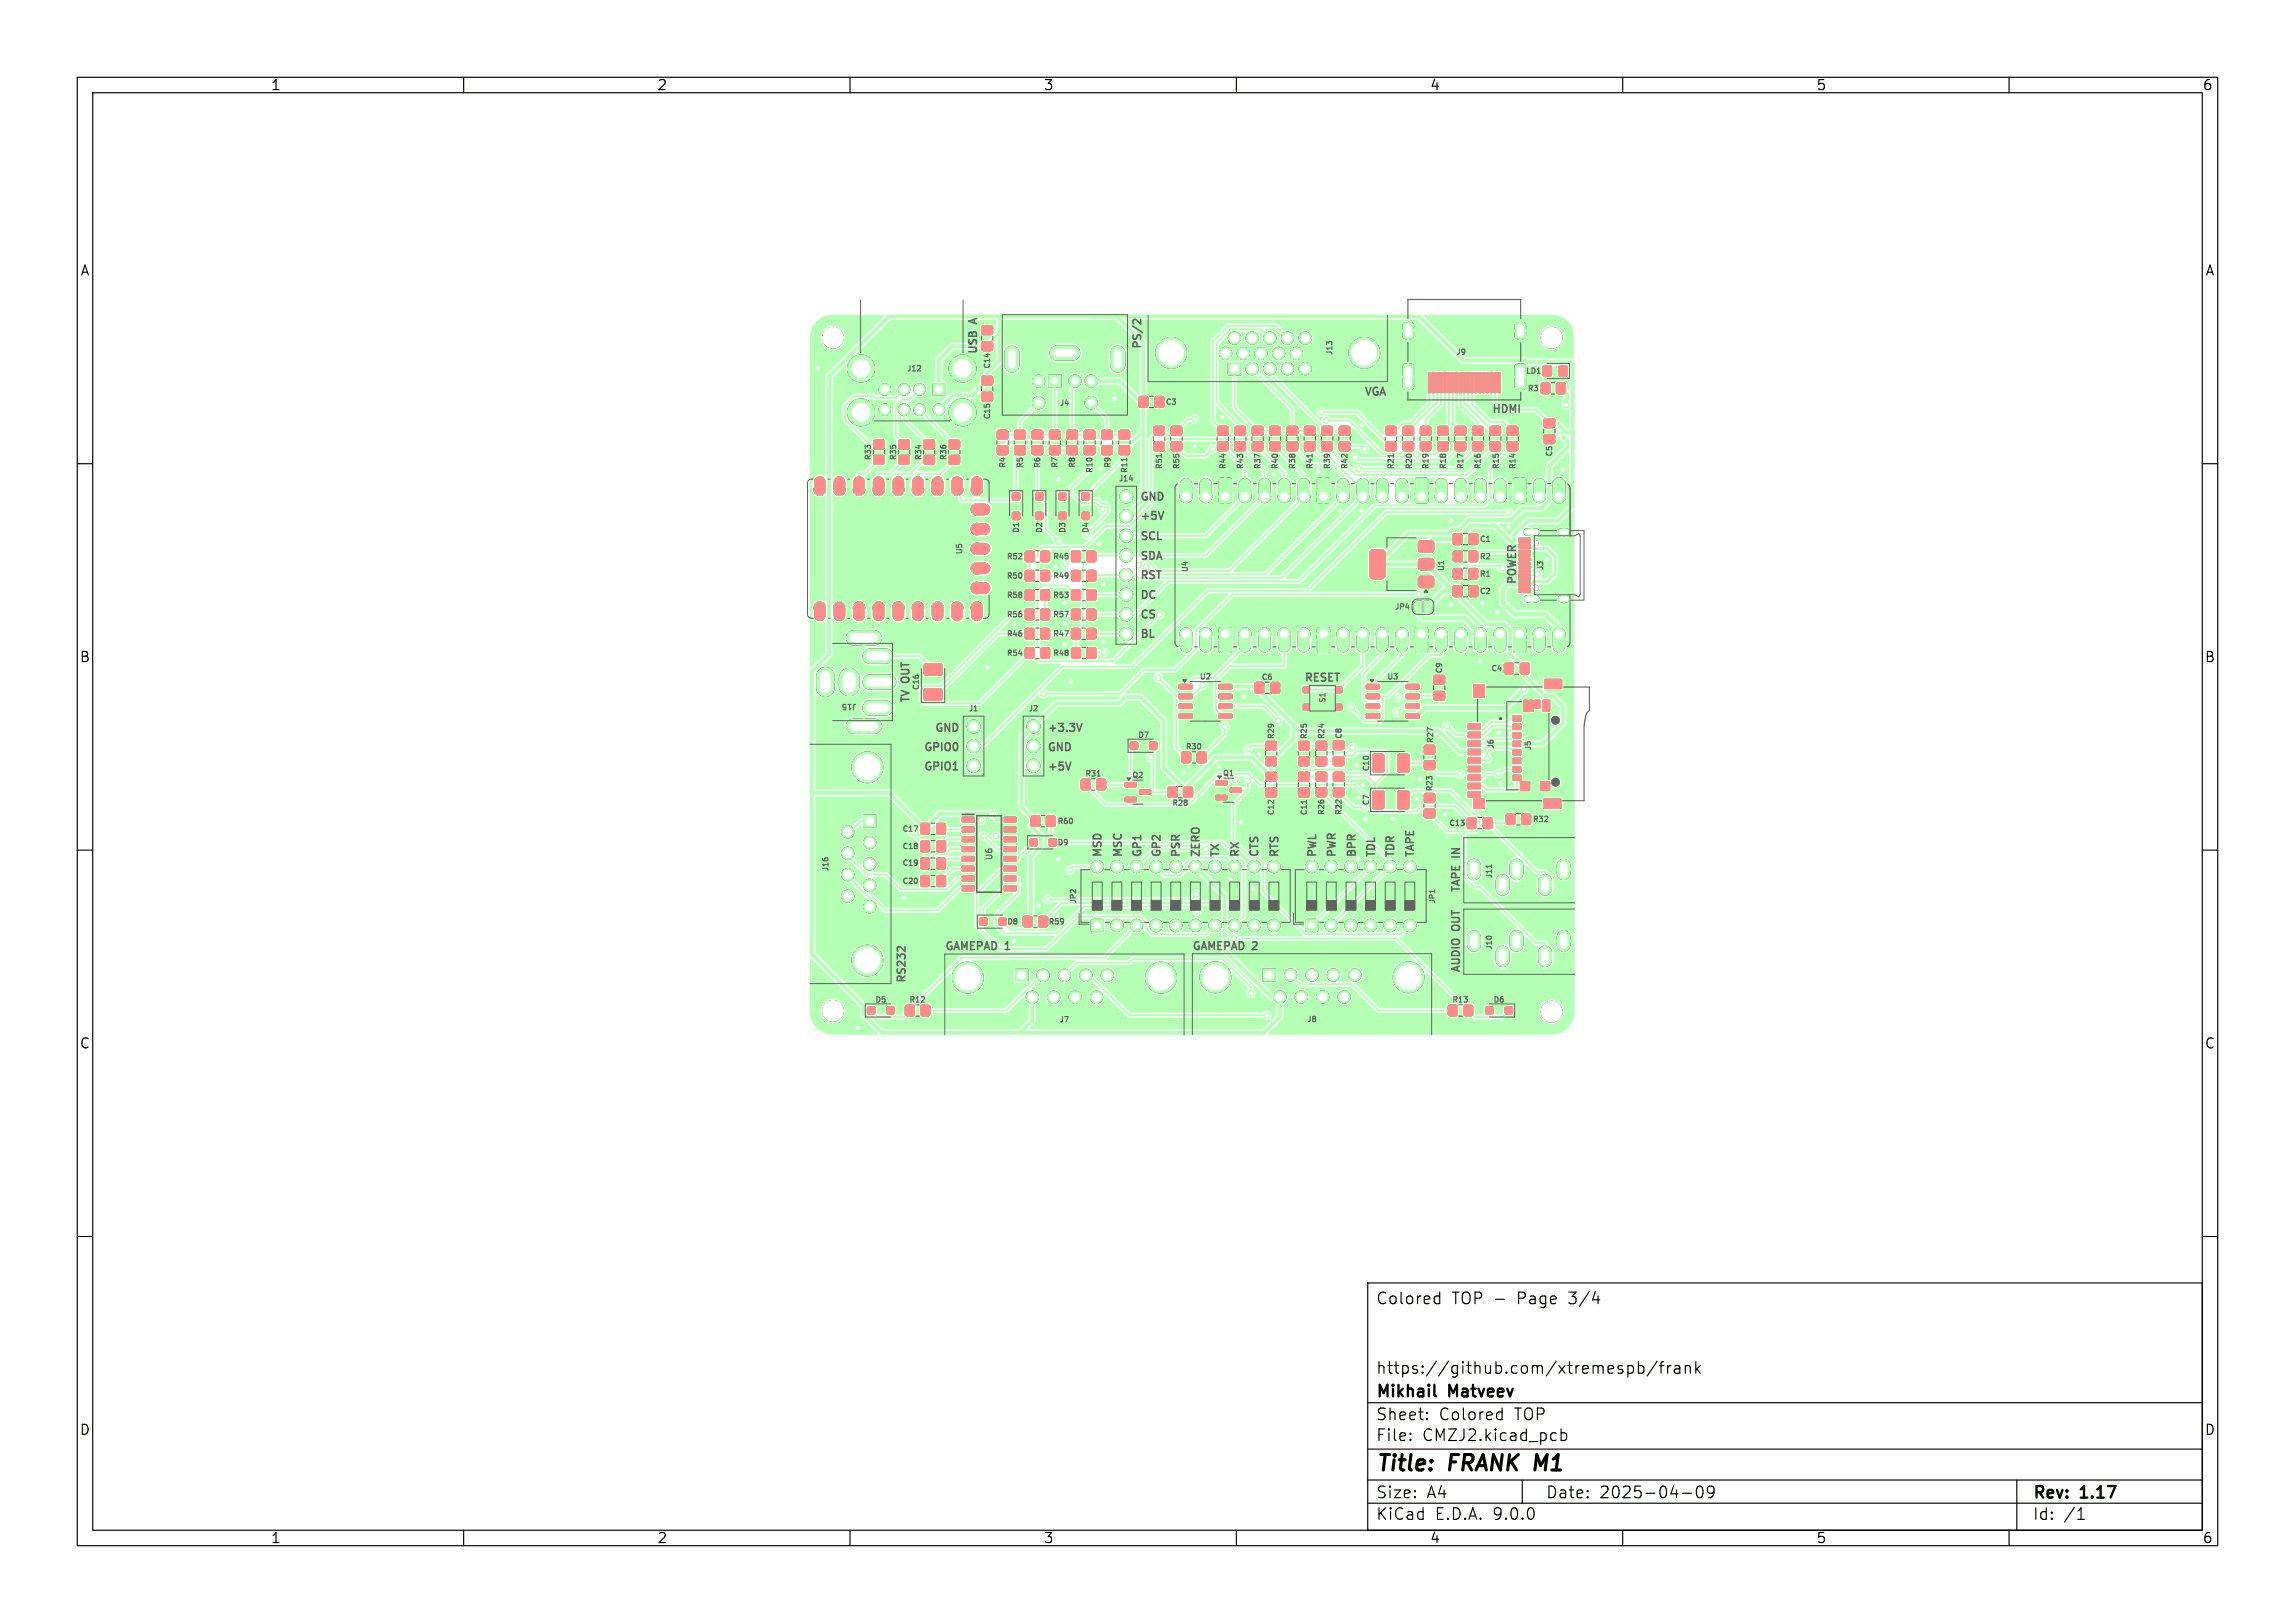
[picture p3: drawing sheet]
<svg xmlns="http://www.w3.org/2000/svg" width="297mm" height="210mm" viewBox="0 0 297 210" stroke-linecap="round" stroke-linejoin="round" font-family="sans-serif">
<defs><g id="words">
<g font-size="2.8">
<text x="178" y="190.9">Title:</text>
<text x="187.7" y="190.9">FRANK M1</text>
</g>
<g font-size="2.1">
<text x="178" y="169">Colored</text>
<text x="187.9" y="169">TOP -</text>
<text x="196.5" y="169">Page</text>
<text x="203.3" y="169">3/4</text>
<text x="178" y="178">https://github.com/xtremespb/frank</text>
<text x="178" y="184">Sheet:</text>
<text x="178" y="181.2">Mikhail</text>
<text x="186.2" y="184">Colored</text>
<text x="187.6" y="181.2">Matveev</text>
<text x="196.1" y="184">TOP</text>
<text x="178" y="186.7">File:</text>
<text x="184.1" y="186.7">CMZJ2.kicad_pcb</text>
<text x="178" y="196.9">KiCad</text>
<text x="178" y="194.1">Size:</text>
<text x="184.7" y="194.1">A4</text>
<text x="185.7" y="196.9">E.D.A.</text>
<text x="193.3" y="196.9">9.0.0</text>
<text x="200" y="194.1">Date:</text>
<text x="207" y="194.1">2025-04-09</text>
<text x="263" y="194.3">Rev:</text>
<text x="263" y="196.9">Id:</text>
<text x="267.1" y="196.9">/1</text>
<text x="269.4" y="194.3">1.17</text>
</g>
<g font-size="1.8">
<text x="35" y="11.9">1</text>
<text x="85" y="11.9">2</text>
<text x="135" y="11.9">3</text>
<text x="185" y="11.9">4</text>
<text x="235" y="11.9">5</text>
<text x="285" y="11.9">6</text>
<text x="10.3" y="35.9">A</text>
<text x="285.4" y="35.9">A</text>
<text x="10.3" y="85.9">B</text>
<text x="285.3" y="85.9">B</text>
<text x="10.3" y="135.9">C</text>
<text x="285.3" y="135.9">C</text>
<text x="10.3" y="185.9">D</text>
<text x="285.3" y="185.9">D</text>
<text x="35" y="199.9">1</text>
<text x="85" y="199.9">2</text>
<text x="135" y="199.9">3</text>
<text x="185" y="199.9">4</text>
<text x="235" y="199.9">5</text>
<text x="285" y="199.9">6</text>
</g>
<g font-size="1.4" fill="#626262">
<text x="126.5" y="41.9" transform="rotate(-90 126.5 41.9)">A</text>
<text x="126.5" y="46" transform="rotate(-90 126.5 46)">USB</text>
<text x="147.8" y="45.4" transform="rotate(-90 147.8 45.4)">PS/2</text>
<text x="176.4" y="51.3">VGA</text>
<text x="193" y="53.5">HDMI</text>
<text x="147.5" y="64.8">GND</text>
<text x="147.5" y="69.9">SCL</text>
<text x="147.5" y="67.3">+5V</text>
<text x="147.5" y="77.6">DC</text>
<text x="147.5" y="75">RST</text>
<text x="147.5" y="72.5">SDA</text>
<text x="196.2" y="75.7" transform="rotate(-90 196.2 75.7)">POWER</text>
<text x="147.5" y="82.6">BL</text>
<text x="147.5" y="80.1">CS</text>
<text x="117.8" y="88.3" transform="rotate(-90 117.8 88.3)">OUT</text>
<text x="168.7" y="88.3">RESET</text>
<text x="117.8" y="91.1" transform="rotate(-90 117.8 91.1)">TV</text>
<text x="120.8" y="94.8">GND</text>
<text x="135.5" y="94.8">+3.3V</text>
<text x="119.4" y="97.3">GPIO0</text>
<text x="119.4" y="99.8">GPIO1</text>
<text x="135.5" y="97.3">GND</text>
<text x="135.5" y="99.8">+5V</text>
<text x="142.6" y="111" transform="rotate(-90 142.6 111)">MSD</text>
<text x="145.2" y="111" transform="rotate(-90 145.2 111)">MSC</text>
<text x="147.8" y="111" transform="rotate(-90 147.8 111)">GP1</text>
<text x="150.2" y="111" transform="rotate(-90 150.2 111)">GP2</text>
<text x="152.8" y="111" transform="rotate(-90 152.8 111)">PSR</text>
<text x="155.3" y="111" transform="rotate(-90 155.3 111)">ZERO</text>
<text x="157.8" y="111" transform="rotate(-90 157.8 111)">TX</text>
<text x="160.4" y="111" transform="rotate(-90 160.4 111)">RX</text>
<text x="162.9" y="111" transform="rotate(-90 162.9 111)">CTS</text>
<text x="165.5" y="111" transform="rotate(-90 165.5 111)">RTS</text>
<text x="170.4" y="111" transform="rotate(-90 170.4 111)">PWL</text>
<text x="172.9" y="111" transform="rotate(-90 172.9 111)">PWR</text>
<text x="175.5" y="111" transform="rotate(-90 175.5 111)">BPR</text>
<text x="178" y="111" transform="rotate(-90 178 111)">TDL</text>
<text x="180.5" y="111" transform="rotate(-90 180.5 111)">TDR</text>
<text x="183.1" y="111" transform="rotate(-90 183.1 111)">TAPE</text>
<text x="189" y="115.6" transform="rotate(-90 189 115.6)">TAPE IN</text>
<text x="122.2" y="123">GAMEPAD 1</text>
<text x="154.3" y="123">GAMEPAD 2</text>
<text x="189" y="126" transform="rotate(-90 189 126)">AUDIO</text>
<text x="189" y="120.4" transform="rotate(-90 189 120.4)">OUT</text>
<text x="117.3" y="127.3" transform="rotate(-90 117.3 127.3)">RS232</text>
</g>
<text font-size="1.1" fill="#626262" x="128.6" y="111.4" transform="rotate(-90 128.6 111.4)">U6</text>
<g font-size="1" fill="#626262">
<text x="128.3" y="47.9" transform="rotate(-90 128.3 47.9)">C14</text>
<text x="172.6" y="46.1" transform="rotate(-90 172.6 46.1)">J13</text>
<text x="188.4" y="46.1">J9</text>
<text x="117.3" y="48.2">J12</text>
<text x="137" y="52.7">J4</text>
<text x="150.8" y="52.6">C3</text>
<text x="197.3" y="48.6">LD1</text>
<text x="197.6" y="50.8">R3</text>
<text x="112.9" y="59.7" transform="rotate(-90 112.9 59.7)">R33</text>
<text x="116.2" y="59.7" transform="rotate(-90 116.2 59.7)">R35</text>
<text x="119.4" y="59.7" transform="rotate(-90 119.4 59.7)">R34</text>
<text x="122.7" y="59.7" transform="rotate(-90 122.7 59.7)">R36</text>
<text x="128.3" y="54.4" transform="rotate(-90 128.3 54.4)">C15</text>
<text x="201.1" y="59.2" transform="rotate(-90 201.1 59.2)">C5</text>
<text x="130.3" y="60.7" transform="rotate(-90 130.3 60.7)">R4</text>
<text x="132.6" y="60.7" transform="rotate(-90 132.6 60.7)">R5</text>
<text x="134.8" y="60.7" transform="rotate(-90 134.8 60.7)">R6</text>
<text x="137.1" y="60.7" transform="rotate(-90 137.1 60.7)">R7</text>
<text x="139.3" y="60.7" transform="rotate(-90 139.3 60.7)">R8</text>
<text x="141.6" y="61.4" transform="rotate(-90 141.6 61.4)">R10</text>
<text x="143.9" y="60.7" transform="rotate(-90 143.9 60.7)">R9</text>
<text x="144.7" y="62.5">J14</text>
<text x="146.1" y="61.4" transform="rotate(-90 146.1 61.4)">R11</text>
<text x="150.6" y="60.9" transform="rotate(-90 150.6 60.9)">R51</text>
<text x="152.8" y="60.9" transform="rotate(-90 152.8 60.9)">R55</text>
<text x="158.8" y="60.9" transform="rotate(-90 158.8 60.9)">R44</text>
<text x="161.1" y="60.9" transform="rotate(-90 161.1 60.9)">R43</text>
<text x="163.3" y="60.9" transform="rotate(-90 163.3 60.9)">R37</text>
<text x="165.6" y="60.9" transform="rotate(-90 165.6 60.9)">R40</text>
<text x="167.8" y="60.9" transform="rotate(-90 167.8 60.9)">R38</text>
<text x="170.1" y="60.9" transform="rotate(-90 170.1 60.9)">R41</text>
<text x="172.3" y="60.9" transform="rotate(-90 172.3 60.9)">R39</text>
<text x="174.6" y="60.9" transform="rotate(-90 174.6 60.9)">R42</text>
<text x="180.6" y="60.9" transform="rotate(-90 180.6 60.9)">R21</text>
<text x="182.9" y="60.9" transform="rotate(-90 182.9 60.9)">R20</text>
<text x="185.1" y="60.9" transform="rotate(-90 185.1 60.9)">R19</text>
<text x="187.3" y="60.9" transform="rotate(-90 187.3 60.9)">R18</text>
<text x="189.6" y="60.9" transform="rotate(-90 189.6 60.9)">R17</text>
<text x="191.8" y="60.9" transform="rotate(-90 191.8 60.9)">R16</text>
<text x="194.2" y="60.9" transform="rotate(-90 194.2 60.9)">R15</text>
<text x="196.3" y="60.9" transform="rotate(-90 196.3 60.9)">R14</text>
<text x="124.5" y="71.8" transform="rotate(-90 124.5 71.8)">U5</text>
<text x="132.1" y="69.1" transform="rotate(-90 132.1 69.1)">D1</text>
<text x="135.1" y="69.1" transform="rotate(-90 135.1 69.1)">D2</text>
<text x="138.1" y="69.1" transform="rotate(-90 138.1 69.1)">D3</text>
<text x="141.1" y="69.1" transform="rotate(-90 141.1 69.1)">D4</text>
<text x="191.5" y="70.3">C1</text>
<text x="130.1" y="75.1">R50</text>
<text x="130.1" y="77.6">R58</text>
<text x="130.1" y="72.6">R52</text>
<text x="136.1" y="72.6">R45</text>
<text x="136.1" y="77.6">R53</text>
<text x="136.1" y="75.1">R49</text>
<text x="153.9" y="74.2" transform="rotate(-90 153.9 74.2)">U4</text>
<text x="187.1" y="74" transform="rotate(-90 187.1 74)">U1</text>
<text x="191.5" y="77.1">C2</text>
<text x="191.5" y="74.8">R1</text>
<text x="191.5" y="72.6">R2</text>
<text x="199.9" y="73.9" transform="rotate(-90 199.9 73.9)">J3</text>
<text x="130.1" y="80.1">R56</text>
<text x="130.1" y="82.6">R46</text>
<text x="136.1" y="80.1">R57</text>
<text x="136.1" y="82.6">R47</text>
<text x="180.4" y="79.1">JP4</text>
<text x="119.1" y="89.4" transform="rotate(-90 119.1 89.4)">C16</text>
<text x="130.1" y="85.1">R54</text>
<text x="136.1" y="85.1">R48</text>
<text x="155.2" y="88.1">U2</text>
<text x="163.2" y="88.2">C6</text>
<text x="179.4" y="88.1">U3</text>
<text x="186.8" y="87.2" transform="rotate(-90 186.8 87.2)">C9</text>
<text x="192.8" y="87">C4</text>
<text x="110.9" y="91.1" transform="rotate(-180 110.9 91.1)">J15</text>
<text x="125.3" y="92.2">J1</text>
<text x="133" y="92.2">J2</text>
<text x="147.2" y="95.7">D7</text>
<text x="165.1" y="95.7" transform="rotate(-90 165.1 95.7)">R29</text>
<text x="169.3" y="95.7" transform="rotate(-90 169.3 95.7)">R25</text>
<text x="171.6" y="95.7" transform="rotate(-90 171.6 95.7)">R24</text>
<text x="171.7" y="91" transform="rotate(-90 171.7 91)">S1</text>
<text x="173.8" y="95.7" transform="rotate(-90 173.8 95.7)">C8</text>
<text x="140.3" y="100.7">R31</text>
<text x="146.4" y="100.9">Q2</text>
<text x="153.3" y="97.2">R30</text>
<text x="158.2" y="100.6">Q1</text>
<text x="177.4" y="99.9" transform="rotate(-90 177.4 99.9)">C10</text>
<text x="185.7" y="96.2" transform="rotate(-90 185.7 96.2)">R27</text>
<text x="193.5" y="97" transform="rotate(-90 193.5 97)">J6</text>
<text x="198.3" y="97.2" transform="rotate(-90 198.3 97.2)">J5</text>
<text x="116.6" y="107.8">C17</text>
<text x="136.8" y="106.8">R60</text>
<text x="151.6" y="104.5">R28</text>
<text x="165.1" y="105.7" transform="rotate(-90 165.1 105.7)">C12</text>
<text x="169.3" y="105.7" transform="rotate(-90 169.3 105.7)">C11</text>
<text x="171.6" y="105.6" transform="rotate(-90 171.6 105.6)">R26</text>
<text x="173.8" y="105.6" transform="rotate(-90 173.8 105.6)">R22</text>
<text x="177.4" y="104.3" transform="rotate(-90 177.4 104.3)">C7</text>
<text x="185.6" y="102.5" transform="rotate(-90 185.6 102.5)">R23</text>
<text x="187.4" y="107.1">C13</text>
<text x="198.3" y="106.6">R32</text>
<text x="107.4" y="112.9" transform="rotate(-90 107.4 112.9)">J16</text>
<text x="116.6" y="110.1">C18</text>
<text x="116.6" y="112.2">C19</text>
<text x="136.8" y="109.6">D9</text>
<text x="193.3" y="113.8" transform="rotate(-90 193.3 113.8)">J11</text>
<text x="116.6" y="114.6">C20</text>
<text x="130.2" y="119.8">D8</text>
<text x="135.6" y="119.8">R59</text>
<text x="139.4" y="117" transform="rotate(-90 139.4 117)">JP2</text>
<text x="185.9" y="117" transform="rotate(-90 185.9 117)">JP1</text>
<text x="193.3" y="123" transform="rotate(-90 193.3 123)">J10</text>
<text x="113.2" y="129.9">D5</text>
<text x="117.6" y="129.9">R12</text>
<text x="187.8" y="129.9">R13</text>
<text x="193.2" y="129.9">D6</text>
<text x="137" y="132.5">J7</text>
<text x="169" y="132.4">J8</text>
</g>
</g></defs>
<g fill="none" stroke="#000" stroke-width=".15">
<path d="M10 10h277v190h-277zM12 12h273v186h-273zM60 10v2M110 10v2M160 10v2M210 10v2M260 10v2M10 60h2M285 60h2M10 110h2M285 110h2M10 160h2"/>
<path d="M177 166h108v32h-108zM185.9 167.7l.4 .1M186.3 167.2v1.5M186.3 168.6l-.4 .1M206.1 168.2h.9M210.7 176.8l.4-.1 .3 .3v.4l-.2 .2-.1 .1-.4-.1M212 176.8l.5-.1 .2 .3v.4l-.1 .2-.1 .1-.5-.1M212 176.2v1.5M214.5 176.1l-1.3 2M214.7 176.7h.6M215.3 176.2l-.3 .1v.1v1.3M215.8 176.7v1"/>
<path d="M216.2 176.7a.38 .38 0 0 0-.4 .3M216.7 176.8l.2-.1 .4 .1 .1 .9M217.4 177.1h-.5a.29 .29 0 0 0-.2 .3 .29 .29 0 0 0 .2 .3l.5-.1M218.1 176.8a.37 .37 0 0 1 .6 .1v.8M218.1 176.7v1M219.5 176.2v1.5M219.6 177.1l.4 .6M220 176.7l-.5 .6M285 160h2M60 198v2M110 198v2M160 198v2"/>
<path d="M177 194.5h108M177 191.5h108M177 187.5h108M177 181.5h108M182.5 186.3h.1l-.1 .1M182.5 186.3v.1M182.5 185.5v.1M182.5 185.5h.1l-.1 .1M184.7 183.6v.1M184.7 183.6h-.1l.1 .1M184.7 182.8v.1M184.7 182.8h-.1l.1 .1"/>
<path d="M194 182.7l.4 .1M194.4 182.2v1.5M194.4 183.6l-.4 .1M197 191.5v3M202 184.9v1.5M202 185.5l.5-.1 .2 .3v.4l-.1 .2-.1 .1-.5-.1M210 198v2M217.7 193.2h1.2M219.7 192.4a.36 .36 0 0 1 .6 .2 .77 .77 0 0 1-.4 1.2 1 1 0 0 1-.2-1.4zM221.8 192.9l-.3 .3h-.4l-.1-.3v-.3l.1-.2 .4-.1 .2 .1a.99 .99 0 0 1-.3 1.4h-.3M260 198v2M261 191.5v6.5"/>
<path d="M268.9 196.6h.8M269 195.5l.3-.4v1.5"/>
</g>
<path d="M185.6 180.5l.2 .2" fill="none" stroke="#000" stroke-width=".3"/>
<g fill="#000" stroke="#000" stroke-width=".13">
<path d="M113.1 57l.2-.1 1.1 .1v.2v.8l-.2 .1-1.1-.1v-.1zM116.4 57l.2-.1 1 .1 .1 .2-.1 .8-.2 .1-1-.1-.1-.1zM119.6 57l.2-.1 1.1 .1v.2v.8l-.2 .1-1.1-.1-.1-.1zM120.8 49.6h1.4v1.5h-1.4zM122.9 57l.2-.1 1 .1 .1 .2-.1 .8-.2 .1-1-.1-.1-.1zM127.1 44.3l.2-.1 1.1 .1 .1 .2-.1 .8-.2 .1-1.1-.1-.1-.2zM127.1 42.2l.2-.1 1.1 .1 .1 .2-.1 .8-.2 .1-1.1-.1-.1-.1zM127.1 48.7h.2h1.1l.1 .2-.1 .9h-.2h-1.1l-.1-.2zM127.1 50.8l.2-.1 1.1 .1 .1 .2-.1 .8-.2 .1-1.1-.1-.1-.1zM129.1 57.7h.2h1.1l.1 .2-.1 .9-.2 .1-1.1-.1-.1-.2zM129.1 55.7h.2h1.1l.1 .2-.1 .9-.2 .1-1.1-.1-.1-.2zM131.4 55.7h.2h1l.1 .2-.1 .9-.2 .1-1-.1-.1-.2z"/>
<path d="M131.4 57.7h.2h1l.1 .2-.1 .9-.2 .1-1-.1-.1-.2zM133.6 55.7h.2h1.1v.2v.9l-.2 .1-1.1-.1-.1-.2zM133.6 57.7h.2h1.1v.2v.9l-.2 .1-1.1-.1-.1-.2zM135.9 57.7h.1h1.1l.1 .2-.1 .9-.1 .1-1.1-.1-.1-.2zM135.9 55.7h.1h1.1l.1 .2-.1 .9-.1 .1-1.1-.1-.1-.2zM135.7 48.5h1.6v1.6h-1.6zM138.1 57.7h.2h1.1v.2v.9l-.2 .1-1.1-.1-.1-.2zM138.1 55.7h.2h1.1v.2v.9l-.2 .1-1.1-.1-.1-.2zM140.4 55.7h.1h1.1l.1 .2-.1 .9-.2 .1-1-.1-.1-.2zM140.4 57.7h.1h1.1l.1 .2-.1 .9-.2 .1-1-.1-.1-.2zM142.6 57.7h.2h1.1v.2v.9l-.2 .1-1.1-.1-.1-.2zM142.6 55.7h.2h1.1v.2v.9l-.2 .1-1.1-.1-.1-.2z"/>
<path d="M144.9 55.7h.2h1l.1 .2-.1 .9-.2 .1-1-.1-.1-.2zM144.9 57.7h.2h1l.1 .2-.1 .9-.2 .1-1-.1-.1-.2zM147.4 51.3h.2h.9l.1 .2-.1 1.2h-.2h-.9v-.2zM149.5 51.3h.2h.9v.2v1.2h-.2h-.9l-.1-.2zM149.4 57.2h.1h1.1l.1 .2-.1 .9-.1 .1-1.1-.1-.1-.2zM149.4 55.2h.1h1.1l.1 .2-.1 .9-.1 .1-1.1-.1-.1-.2zM151.6 57.2h.2h1.1v.2v.9l-.2 .1-1.1-.1v-.2zM151.6 55.2h.2h1.1v.2v.9l-.2 .1-1.1-.1v-.2zM157.6 55.2h.2h1.1v.2v.9l-.2 .1-1.1-.1-.1-.2zM157.6 57.2h.2h1.1v.2v.9l-.2 .1-1.1-.1-.1-.2zM158.9 46.9h1.6v1.6h-1.6zM159.9 55.2h.2h1l.1 .2-.1 .9-.2 .1-1-.1-.1-.2z"/>
<path d="M159.9 57.2h.2h1l.1 .2-.1 .9-.2 .1-1-.1-.1-.2zM162.1 57.2h.2h1.1v.2v.9l-.2 .1-1.1-.1-.1-.2zM162.1 55.2h.2h1.1v.2v.9l-.2 .1-1.1-.1-.1-.2zM164.4 57.2h.1h1.1l.1 .2-.1 .9-.1 .1-1.1-.1-.1-.2zM164.4 55.2h.1h1.1l.1 .2-.1 .9-.1 .1-1.1-.1-.1-.2zM166.6 57.2h.2h1.1v.2v.9l-.2 .1-1.1-.1-.1-.2zM166.6 55.2h.2h1.1v.2v.9l-.2 .1-1.1-.1-.1-.2zM168.9 57.2h.1h1.1l.1 .2-.1 .9-.2 .1-1-.1-.1-.2zM168.9 55.2h.1h1.1l.1 .2-.1 .9-.2 .1-1-.1-.1-.2zM171.1 57.2h.2h1.1l.1 .2-.1 .9-.2 .1-1.1-.1v-.2zM171.1 55.2h.2h1.1l.1 .2-.1 .9-.2 .1-1.1-.1v-.2zM173.4 57.2h.2h1l.1 .2-.1 .9-.2 .1-1-.1-.1-.2z"/>
<path d="M173.4 55.2h.2h1l.1 .2-.1 .9-.2 .1-1-.1-.1-.2zM179.4 55.2h.1h1.1l.1 .2-.1 .9-.2 .1-1-.1-.1-.2zM179.4 57.2h.1h1.1l.1 .2-.1 .9-.2 .1-1-.1-.1-.2zM181.6 55.2h.2h1.1l.1 .2-.1 .9-.2 .1-1.1-.1-.1-.2zM181.6 57.2h.2h1.1l.1 .2-.1 .9-.2 .1-1.1-.1-.1-.2zM181.6 41.9l.3-.2 .8 .1 .2 .1 .1 1.6-.2 .3h-.9l-.3-.1zM181.6 47.2l.2-.1h.8l.2 .1 .1 .2 .1 2.7-.1 .2-.2 .1h-.9l-.2-.3zM183.9 55.2h.2h1l.1 .2-.1 .9-.2 .1-1-.1-.1-.2zM183.9 57.2h.2h1l.1 .2-.1 .9-.2 .1-1-.1-.1-.2zM184.9 48.2h.3v2.6h-.3zM185.3 48.2h.4v2.6h-.4zM185.8 48.2h.3v2.6h-.3z"/>
<path d="M186.3 48.2h.3v2.6h-.3zM186.8 48.2h.3v2.6h-.3zM186.1 55.2h.2h1.1v.2v.9l-.2 .1-1.1-.1-.1-.2zM186.1 57.2h.2h1.1v.2v.9l-.2 .1-1.1-.1-.1-.2zM187.3 48.2h.3v2.6h-.3zM187.9 48.2h.3v2.6h-.3zM188.4 48.2h.3v2.6h-.3zM188.8 48.2h.3v2.6h-.3zM188.4 55.2h.1h1.1l.1 .2-.1 .9-.1 .1-1.1-.1-.1-.2zM188.4 57.2h.1h1.1l.1 .2-.1 .9-.1 .1-1.1-.1-.1-.2zM189.3 48.2h.3v2.6h-.3zM189.8 48.2h.3v2.6h-.3z"/>
<path d="M190.3 48.2h.3v2.6h-.3zM190.9 48.2h.2v2.6h-.2zM191.4 48.2h.3v2.6h-.3zM190.6 55.2h.2h1.1v.2v.9l-.2 .1-1.1-.1v-.2zM190.6 57.2h.2h1.1v.2v.9l-.2 .1-1.1-.1v-.2zM191.9 48.2h.3v2.6h-.3zM192.3 48.2h.3v2.6h-.3zM192.8 48.2h.3v2.6h-.3zM193.3 48.2h.3v2.6h-.3zM192.9 55.2h.1h1.1l.1 .2-.1 .9-.2 .1-1-.1-.1-.2zM192.9 57.2h.1h1.1l.1 .2-.1 .9-.2 .1-1-.1-.1-.2zM193.8 48.2h.3v2.6h-.3z"/>
<path d="M195.1 55.2h.2h1.1l.1 .2-.1 .9-.2 .1-1.1-.1-.1-.2zM195.1 57.2h.2h1.1l.1 .2-.1 .9-.2 .1-1.1-.1-.1-.2zM196.2 47.2l1-.1 .2 .3v2.7v.2l-.2 .1h-.9l-.2-.3-.1-2.6zM196.1 41.9l.3-.2 .8 .1 .2 .1v1.6l-.1 .3h-.9l-.3-.1zM199.5 49.6h.1h.9l.1 .2-.1 1.1-.2 .1-.8-.1-.1-.2zM199.7 47.4l.2-.1 .8 .1 .1 .2-.1 1-.1 .1-.9-.1-.1-.1zM199.8 54.2h.2h1.2v.2v.9h-.2h-1.2v-.2zM199.8 56.3l.2-.1 1.2 .1v.2v.8l-.2 .1-1.2-.1v-.1zM201.5 49.6h.2h.8l.1 .2-.1 1.1-.2 .1-.8-.1-.1-.2zM201.8 47.4l.1-.1 .9 .1v.2v1l-.2 .1-.8-.1-.1-.1zM113.1 59l.2-.1 1.1 .1v.2v.8l-.2 .1-1.1-.1v-.1zM116.4 59l.2-.1 1 .1 .1 .2-.1 .8-.2 .1-1-.1-.1-.1z"/>
<path d="M119.6 59l.2-.1 1.1 .1v.2v.8l-.2 .1-1.1-.1-.1-.1zM122.9 59l.2-.1 1 .1 .1 .2-.1 .8-.2 .1-1-.1-.1-.1zM131.1 63.8h.1h.7l.1 .2-.1 .7-.2 .1-.6-.1-.1-.2zM131.1 66.3h.1h.7l.1 .2-.1 .7-.2 .1-.6-.1-.1-.2zM132.7 73.9l.2-.1 .9 .1 .1 .2-.1 1-.2 .1-.9-.1-.1-.1zM132.7 76.4l.2-.1 .9 .1 .1 .2-.1 1-.2 .1-.9-.1-.1-.1zM132.7 78.9l.2-.1 .9 .1 .1 .2-.1 1-.2 .1-.9-.1-.1-.1zM132.7 71.4l.2-.1 .9 .1 .1 .2-.1 1-.2 .1-.9-.1-.1-.1zM134.7 73.9l.2-.1 .9 .1 .1 .2-.1 1-.2 .1-.9-.1v-.1zM134.7 76.4l.2-.1 .9 .1 .1 .2-.1 1-.2 .1-.9-.1v-.1zM134.1 63.8h.2h.6l.1 .2-.1 .7-.2 .1-.6-.1-.1-.2zM134.1 66.3h.2h.6l.1 .2-.1 .7-.2 .1-.6-.1-.1-.2z"/>
<path d="M134.7 78.9l.2-.1 .9 .1 .1 .2-.1 1-.2 .1-.9-.1v-.1zM134.7 71.4l.2-.1 .9 .1 .1 .2-.1 1-.2 .1-.9-.1v-.1zM137.1 63.8h.1h.7l.1 .2-.1 .7-.1 .1-.7-.1-.1-.2zM137.1 66.3h.1h.7l.1 .2-.1 .7-.1 .1-.7-.1-.1-.2zM138.7 71.4l.2-.1 .9 .1v.2v1l-.2 .1-.9-.1-.1-.1zM138.7 78.9l.2-.1 .9 .1v.2v1l-.2 .1-.9-.1-.1-.1zM138.7 76.4l.2-.1 .9 .1v.2v1l-.2 .1-.9-.1-.1-.1zM138.7 73.9l.2-.1 .9 .1v.2v1l-.2 .1-.9-.1-.1-.1zM140.1 63.8h.1h.7l.1 .2-.1 .7-.2 .1-.6-.1-.1-.2zM140.1 66.3h.1h.7l.1 .2-.1 .7-.2 .1-.6-.1-.1-.2zM140.7 71.4l.2-.1 .9 .1v.2v1l-.2 .1-.9-.1-.1-.1zM140.7 78.9l.2-.1 .9 .1v.2v1l-.2 .1-.9-.1-.1-.1z"/>
<path d="M140.7 76.4l.2-.1 .9 .1v.2v1l-.2 .1-.9-.1-.1-.1zM140.7 73.9l.2-.1 .9 .1v.2v1l-.2 .1-.9-.1-.1-.1zM157.8 61.9h1.4l.2 .1v2.9l-.2 .1-1.2 .1-.2-.2zM157.8 63.5h1.5v1.5h-1.5zM170.5 61.9h1.4l.2 .1v2.9l-.2 .1-1.2 .1-.2-.2zM170.5 63.5h1.5v1.5h-1.5zM177.4 71.2l.2-.1h1.1l.3 .1 .2 .2v3v.2l-.2 .2-1.4 .1-.3-.3-.1-3zM183.1 77.9l.3-.1h.6v1.5l-.6-.1-.3-.1-.1-.3v-.6zM183.2 61.9h1.4l.2 .1v2.9l-.2 .1-1.2 .1-.2-.2zM183.2 63.5h1.5v1.5h-1.5zM184.3 77.8h.7l.3 .3v.7l-.1 .3-.2 .1-.7 .1zM183.7 74.6h.2h1.5l.1 .3v1l-.3 .2-1.5-.1-.1-.3v-.9z"/>
<path d="M183.7 72.3h.2h1.5l.1 .3v1l-.3 .2-1.5-.1-.1-.3v-.9zM183.7 70h.2h1.5l.1 .3v1l-.3 .2-1.5-.1-.1-.3v-.9zM188.1 75.8h.2h.8l.1 .2-.1 1.2h-.1h-.9l-.1-.2zM188.1 69.1l.2-.1 .8 .1 .1 .2-.1 1.1-.1 .1-.9-.1-.1-.2zM188.1 71.4l.2-.1 .9 .1v.2v1l-.2 .1-.9-.1-.1-.1zM188.1 73.6h.2h.9v.2v1.1l-.2 .1-.9-.1-.1-.2zM190.1 71.4l.2-.1 .9 .1v.2v1l-.2 .1-.9-.1v-.1zM190.2 75.8h.1h.9l.1 .2-.1 1.2h-.2h-.8l-.1-.2zM190.2 69.1l.1-.1 .9 .1 .1 .2-.1 1.1-.2 .1-.8-.1-.1-.2zM190.1 73.6h.2h.9v.2v1.1l-.2 .1-.9-.1v-.2zM195.9 61.9h1.4l.2 .1v2.9l-.2 .1-1.2 .1-.2-.2zM195.9 63.5h1.5v1.5h-1.5z"/>
<path d="M196.6 76.1h1.4v.6h-1.4zM196.6 75.3h1.4v.6h-1.4zM196.6 74.8h1.4v.3h-1.4zM196.6 74.3h1.4v.3h-1.4zM196.6 73.8h1.4v.3h-1.4zM196.6 73.3h1.4v.3h-1.4zM196.6 72.8h1.4v.3h-1.4zM196.6 72.3h1.4v.3h-1.4zM196.6 71.8h1.4v.3h-1.4zM196.6 71.3h1.4v.3h-1.4zM196.6 70.4h1.4v.6h-1.4zM196.6 69.6h1.4v.6h-1.4z"/>
<path d="M201 62.3a.85 .85 0 0 1 .8-.5 .85 .85 0 0 1 .7 .5v2.3a.86 .86 0 0 1-.8 .5 .86 .86 0 0 1-.7-.5zM119.6 89.2l.2-.1h2l.1 .3v1.1l-.2 .1h-2l-.1-.2zM119.6 85.9h.2h2l.1 .2v1.1l-.2 .2h-2l-.1-.3zM132.7 83.9l.2-.1 .9 .1 .1 .2-.1 1-.2 .1-.9-.1-.1-.1zM132.7 81.4l.2-.1 .9 .1 .1 .2-.1 1-.2 .1-.9-.1-.1-.1zM134.7 83.9l.2-.1 .9 .1 .1 .2-.1 1-.2 .1-.9-.1v-.1zM134.7 81.4l.2-.1 .9 .1 .1 .2-.1 1-.2 .1-.9-.1v-.1zM138.7 81.4l.2-.1 .9 .1v.2v1l-.2 .1-.9-.1-.1-.1zM138.7 83.9l.2-.1 .9 .1v.2v1l-.2 .1-.9-.1-.1-.1zM140.7 81.4l.2-.1 .9 .1v.2v1l-.2 .1-.9-.1-.1-.1zM140.7 83.9l.2-.1 .9 .1v.2v1l-.2 .1-.9-.1-.1-.1zM146.3 96.1l.2-.1 .7 .1v.2v.6l-.2 .1-.7-.1-.1-.1z"/>
<path d="M148.8 96.1l.2-.1 .7 .1v.2v.6l-.2 .1-.7-.1-.1-.1zM152.6 88.6h1.6l.1 .1v.4h-.2h-1.5l-.1-.1zM152.6 89.9l1.6-.1 .1 .2v.3l-.2 .1h-1.5l-.1-.1zM152.6 91.1h1.6l.1 .1v.4l-.2 .1h-1.5l-.1-.2zM152.6 92.4h1.6l.1 .1v.4l-.2 .1-1.5-.1-.1-.1zM153 97.4l.2-.1 .8 .1 .1 .2-.1 1-.1 .1-.9-.1-.1-.1zM155 97.4l.1-.1 .9 .1 .1 .2-.1 1-.1 .1-.9-.1-.1-.1zM157.7 92.4h1.7v.1v.4l-.1 .1-1.5-.1-.1-.1zM157.7 91.1h1.7v.1v.4l-.1 .1h-1.5l-.1-.2zM157.7 89.9l1.7-.1v.2v.3l-.1 .1h-1.5l-.1-.1zM157.7 88.6h1.7v.1v.4h-.1h-1.5l-.1-.1zM157.8 81.3h1.5v1.5h-1.5z"/>
<path d="M157.8 81.3l1.4-.1 .2 .2v2.8l-.2 .2h-1.2l-.2-.1zM162.4 88.3h.2h.9l.1 .2-.1 1.2h-.2h-.9v-.2zM163.9 98l.1-.1 1.1 .1 .1 .2-.1 .8-.2 .1-1-.1-.1-.1zM163.9 96l.1-.1 1.1 .1 .1 .2-.1 .8-.2 .1-1-.1-.1-.1zM164.5 88.3h.2h.9v.2v1.2h-.2h-.9l-.1-.2zM163.8 100l.2-.1 1.2 .1v.2v.8l-.2 .1-1.2-.1v-.2zM168.1 98l.2-.1 1.1 .1 .1 .2-.1 .8-.2 .1-1.1-.1-.1-.1zM168.1 96l.2-.1 1.1 .1 .1 .2-.1 .8-.2 .1-1.1-.1-.1-.1zM168.7 88.9h.7v.7h-.7zM168.7 91.1h.7v.8h-.7zM168.1 100l.2-.1 1.1 .1 .1 .2-.1 .8-.2 .1-1.1-.1-.1-.2zM170.4 98l.2-.1 1 .1 .1 .2-.1 .8-.2 .1-1-.1-.1-.1z"/>
<path d="M170.4 96l.2-.1 1 .1 .1 .2-.1 .8-.2 .1-1-.1-.1-.1zM170.4 100l.2-.1 1 .1 .1 .2-.1 .8-.2 .1-1-.1-.1-.1zM170.5 81.3h1.5v1.5h-1.5zM170.5 81.3l1.4-.1 .2 .2v2.8l-.2 .2h-1.2l-.2-.1zM172.6 98l.2-.1 1.1 .1 .1 .2-.1 .8-.2 .1-1.1-.1-.1-.2zM172.6 95.9l.2-.1 1.1 .1 .1 .2-.1 .8-.2 .1-1.1-.1-.1-.1zM172.9 88.9h.7v.7h-.7zM172.9 91.1h.7v.8h-.7zM172.6 100l.2-.1 1.1 .1v.2v.8l-.2 .1-1.1-.1-.1-.1zM176.8 88.6h1.7v.1v.4h-.1h-1.5l-.1-.1zM176.8 89.9l1.7-.1v.2v.3l-.1 .1h-1.5l-.1-.1zM176.8 91.1h1.7v.1v.4l-.1 .1h-1.5l-.1-.2z"/>
<path d="M176.8 92.4h1.7v.1v.4l-.1 .1-1.5-.1-.1-.1zM177.7 97.6h1.2l.2 .1v2l-.1 .2h-1.1l-.3-.1v-2zM180.9 97.6h1.2l.3 .1v2l-.2 .2h-1.1l-.2-.1v-2zM182 92.4h1.6l.1 .1v.4l-.1 .1-1.6-.1-.1-.1zM182 91.1h1.6l.1 .1v.4l-.1 .1h-1.6l-.1-.2zM182 89.9l1.6-.1 .1 .2v.3l-.1 .1h-1.6l-.1-.1zM182 88.6h1.6l.1 .1v.4h-.1h-1.6l-.1-.1zM184.4 98.5l.1-.1 1.1 .1 .1 .2-.1 .8-.1 .1-1.1-.1-.1-.1zM184.4 96.5l.1-.1 1.1 .1 .1 .2-.1 .8-.1 .1-1.1-.1-.1-.1zM183.2 81.3h1.5v1.5h-1.5zM183.2 81.3l1.4-.1 .2 .2v2.8l-.2 .2h-1.2l-.2-.1zM185.6 89.5h.2h1.1l.1 .2-.1 .9h-.2h-1.1l-.1-.2z"/>
<path d="M185.6 87.4h.2h1.1l.1 .2-.1 .9-.2 .1-1.1-.1-.1-.2zM190 93.7h1.6v.7h-1.6zM190 94.8h1.6v.7h-1.6zM190 95.9h1.6v.7h-1.6zM190 97h1.6v.7h-1.6zM190 98.1h1.6v.7h-1.6zM190 99.2h1.6v.7h-1.6zM190.7 88.6h1.4v1.6h-1.4zM194.7 85.8h.2h.9v.2v1.2h-.2h-.9v-.2zM196.8 85.8h.2h.8l.1 .2-.1 1.2h-.1h-.9l-.1-.2zM195.8 92.6h1v.7h-1zM195.8 93.7h1v.7h-1z"/>
<path d="M195.8 94.8h1v.7h-1zM195.8 95.9h1v.7h-1zM195.8 97h1v.7h-1zM195.8 98.1h1v.7h-1zM195.8 99.2h1v.7h-1zM195.9 81.3h1.5v1.5h-1.5zM195.9 81.3l1.4-.1 .2 .2v2.8l-.2 .2h-1.2l-.2-.1zM197.2 90.6h1.2v1.5h-1.2zM198.6 90.6h.7v1h-.7zM199.6 90.6h1v1.4h-1zM199.9 87.9h2.2v1.2h-2.2zM111.7 105.5h1.6v1.6h-1.6z"/>
<path d="M119.2 108.8h.2h.8l.1 .2-.1 1.2h-.1h-.9l-.1-.2zM119.2 113.3h.2h.8l.1 .2-.1 1.2h-.1h-.9l-.1-.2zM119.2 106.6l.2-.1 .8 .1 .1 .2-.1 1.1-.1 .1-.9-.1-.1-.2zM119.2 111.1l.2-.1 .8 .1 .1 .2-.1 1.1-.1 .1-.9-.1-.1-.2zM121.3 108.8h.1h.9l.1 .2-.1 1.2h-.2h-.8l-.1-.2zM121.3 113.3h.1h.9l.1 .2-.1 1.2h-.2h-.8l-.1-.2zM121.3 106.6l.1-.1 .9 .1 .1 .2-.1 1.1-.2 .1-.8-.1-.1-.2zM121.3 111.1l.1-.1 .9 .1 .1 .2-.1 1.1-.2 .1-.8-.1-.1-.2zM124.5 105.7h1.6v.7h-1.6zM124.5 107h1.6v.7h-1.6zM124.5 108.3h1.6v.6h-1.6zM124.5 109.5h1.6v.7h-1.6z"/>
<path d="M124.5 110.8h1.6v.7h-1.6zM124.5 112.1h1.6v.6h-1.6zM124.5 113.4h1.6v.6h-1.6zM124.5 114.6h1.6v.7h-1.6zM126.8 118.8h.2h.7l.1 .2-.1 .7-.2 .1-.7-.1-.1-.2zM129.3 118.8h.2h.7v.2v.7l-.2 .1-.7-.1v-.2zM129.9 114.6h1.6v.7h-1.6zM129.9 113.4h1.6v.6h-1.6zM129.9 112.1h1.6v.6h-1.6zM129.9 110.8h1.6v.7h-1.6zM129.9 109.5h1.6v.7h-1.6zM129.9 108.3h1.6v.6h-1.6z"/>
<path d="M129.9 107h1.6v.7h-1.6zM129.9 105.7h1.6v.7h-1.6zM133.3 108.6l.2-.1 .7 .1 .1 .2-.1 .6-.2 .1-.7-.1-.1-.1zM132.5 118.6h.1h.9l.1 .2-.1 1.1-.2 .1-.8-.1-.1-.2zM133.5 105.6h.1h.9l.1 .2-.1 1.1-.2 .1-.8-.1-.1-.2zM134.5 118.6h.2h.8l.1 .2-.1 1.1-.2 .1-.8-.1-.1-.2zM135.8 108.6l.2-.1 .7 .1v.2v.6l-.2 .1-.7-.1v-.1zM135.5 105.6h.1h.9l.1 .2-.1 1.1-.2 .1-.8-.1-.1-.2zM140 100.9l.1-.1 .9 .1 .1 .2-.1 1-.1 .1-.9-.1-.1-.1zM142 100.9l.1-.1 .9 .1 .1 .2-.1 1-.2 .1-.8-.1-.1-.1zM145.6 101.3h1.4v.1v.4l-.1 .1-1.2-.1-.1-.1zM145.6 103.2h1.4v.1v.4l-.1 .1-1.2-.1-.1-.1z"/>
<path d="M147.5 102.2h1.3l.1 .2v.3l-.1 .1h-1.3l-.1-.1zM151.2 101.9l.2-.1 .9 .1 .1 .2-.1 1-.2 .1-.9-.1-.1-.1zM153.2 101.9l.2-.1 .9 .1v.2v1l-.2 .1-.9-.1v-.1zM157.4 101h1.3l.1 .2v.3l-.2 .1h-1.2l-.1-.1zM157.4 102.9h1.3l.1 .2v.3l-.2 .1h-1.2l-.1-.1zM159.2 102h1.4l.1 .1v.4l-.2 .1-1.2-.1-.1-.1zM163.8 102.1l.2-.1 1.2 .1v.1v.9l-.2 .1-1.2-.1v-.2zM168.1 102.1l.2-.1 1.1 .1 .1 .1-.1 .9-.2 .1-1.1-.1-.1-.2zM170.4 102l.2-.1 1 .1 .1 .2-.1 .8-.2 .1-1-.1-.1-.1zM172.6 102l.2-.1 1.1 .1v.2v.8l-.2 .1-1.1-.1-.1-.1zM177.7 102.4l1.2-.1 .2 .2v1.9l-.1 .3h-1.1l-.3-.2v-1.9zM180.9 102.4l1.2-.1 .3 .2v1.9l-.2 .3h-1.1l-.2-.2v-1.9z"/>
<path d="M184.4 104.7h.1h1.1l.1 .2-.1 .9-.1 .1-1.1-.1-.1-.2zM184.4 102.7h.1h1.1l.1 .2-.1 .9-.1 .1-1.1-.1-.1-.2zM190 100.3h1.6v.7h-1.6zM190 101.4h1.6v.7h-1.6zM190 102.5h1.6v.7h-1.6zM190.7 103.4h1.4v1.2h-1.4zM189.9 105.8h.2h.9l.1 .2-.1 1.2h-.2h-.9v-.2zM192 105.8h.2h.9v.2v1.2h-.2h-.9l-.1-.2zM195 105.4l.2-.1 .8 .1 .1 .2-.1 1-.2 .1-.8-.1-.1-.1zM195.8 100.3h1v.7h-1zM197 105.4l.1-.1 .9 .1 .1 .2-.1 1-.1 .1-.9-.1-.1-.1zM196.8 101.2h1.2v1.1h-1.2z"/>
<path d="M199.3 101.2h1.3v1.1h-1.3zM199.8 103.4h2.2v1.2h-2.2zM112.3 130.3h.2h.7v.2v.7l-.2 .1-.7-.1-.1-.2zM114.8 130.3h.2h.7l.1 .2-.1 .7-.2 .1-.7-.1-.1-.2zM117.2 130.1h.2h.9v.2v1.1l-.2 .1-.9-.1-.1-.2zM119.2 130.1h.2h.9l.1 .2-.1 1.1-.2 .1-.9-.1-.1-.2zM131.4 125.4h1.6v1.6h-1.6zM141.3 119h.1h1.3l.1 .2-.1 1.3-.2 .1-1.2-.1-.1-.2zM163.4 125.4h1.7v1.6h-1.7zM169 119h.2h1.3l.1 .2-.1 1.3-.2 .1-1.3-.1v-.2zM187.5 130.1h.1h.9l.1 .2-.1 1.1-.1 .1-.9-.1-.1-.2zM189.5 130.1h.1h.9l.1 .2-.1 1.1-.2 .1-.8-.1-.1-.2z"/>
<path d="M192.3 130.3h.2h.7l.1 .2-.1 .7-.2 .1-.7-.1-.1-.2zM194.8 130.3h.2h.7v.2v.7l-.2 .1-.7-.1-.1-.2z"/>
<circle cx="107.8" cy="43.7" r="1.35"/>
<circle cx="111.4" cy="47.7" r="1.75"/>
<circle cx="111.4" cy="53.4" r="1.75"/>
<circle cx="114.5" cy="50.4" r=".75"/>
<circle cx="114.5" cy="53" r=".75"/>
<circle cx="117" cy="50.4" r=".75"/>
<circle cx="117" cy="53" r=".75"/>
<circle cx="119" cy="53" r=".75"/>
<circle cx="119" cy="50.4" r=".75"/>
<circle cx="121.5" cy="53" r=".75"/>
<circle cx="124.6" cy="47.7" r="1.75"/>
<circle cx="124.6" cy="53.4" r="1.75"/>
<circle cx="134.4" cy="49.3" r=".8"/>
<circle cx="134.4" cy="52.1" r=".8"/>
<circle cx="139.1" cy="49.3" r=".8"/>
<circle cx="141.2" cy="49.3" r=".8"/>
<circle cx="141.2" cy="52.1" r=".8"/>
<circle cx="151.6" cy="45.7" r="2"/>
<circle cx="158.6" cy="45.7" r=".8"/>
<circle cx="159.7" cy="43.7" r=".8"/>
<circle cx="160.9" cy="45.7" r=".8"/>
<circle cx="162" cy="47.7" r=".8"/>
<circle cx="162" cy="43.7" r=".8"/>
<circle cx="163.2" cy="45.7" r=".8"/>
<circle cx="164.3" cy="47.7" r=".8"/>
<circle cx="164.3" cy="43.7" r=".8"/>
<circle cx="165.5" cy="45.7" r=".8"/>
<circle cx="166.6" cy="47.7" r=".8"/>
<circle cx="166.6" cy="43.7" r=".8"/>
<circle cx="167.8" cy="45.7" r=".8"/>
<circle cx="168.9" cy="47.7" r=".8"/>
<circle cx="168.9" cy="43.7" r=".8"/>
<circle cx="176.6" cy="45.7" r="2"/>
<circle cx="200.8" cy="43.7" r="1.35"/>
<circle cx="106.1" cy="78.6" r=".75"/>
<circle cx="106.1" cy="63.4" r=".75"/>
<circle cx="108.6" cy="63.4" r=".75"/>
<circle cx="108.6" cy="78.6" r=".75"/>
<circle cx="111.2" cy="78.6" r=".75"/>
<circle cx="111.2" cy="63.4" r=".75"/>
<circle cx="113.7" cy="63.4" r=".75"/>
<circle cx="113.7" cy="78.6" r=".75"/>
<circle cx="116.2" cy="63.4" r=".75"/>
<circle cx="116.2" cy="78.6" r=".75"/>
<circle cx="118.8" cy="63.4" r=".75"/>
<circle cx="118.8" cy="78.6" r=".75"/>
<circle cx="121.3" cy="63.4" r=".75"/>
<circle cx="121.3" cy="78.6" r=".75"/>
<circle cx="123.9" cy="63.4" r=".75"/>
<circle cx="123.9" cy="78.6" r=".75"/>
<circle cx="126.4" cy="73.5" r=".75"/>
<circle cx="126.4" cy="68.5" r=".75"/>
<circle cx="126.4" cy="71" r=".75"/>
<circle cx="126.4" cy="63.4" r=".75"/>
<circle cx="126.4" cy="65.9" r=".75"/>
<circle cx="126.4" cy="78.6" r=".75"/>
<circle cx="126.4" cy="76.1" r=".75"/>
<circle cx="145.7" cy="69.3" r=".85"/>
<circle cx="145.7" cy="76.9" r=".85"/>
<circle cx="145.7" cy="64.2" r=".85"/>
<circle cx="145.7" cy="66.8" r=".85"/>
<circle cx="145.7" cy="79.5" r=".85"/>
<circle cx="145.7" cy="71.9" r=".85"/>
<circle cx="145.7" cy="74.4" r=".85"/>
<circle cx="153.5" cy="64.2" r=".8"/>
<circle cx="156" cy="64.2" r=".8"/>
<circle cx="161.1" cy="64.2" r=".8"/>
<circle cx="163.6" cy="64.2" r=".8"/>
<circle cx="166.2" cy="64.2" r=".8"/>
<circle cx="168.7" cy="64.2" r=".8"/>
<circle cx="173.8" cy="64.2" r=".8"/>
<circle cx="176.3" cy="64.2" r=".8"/>
<circle cx="178.9" cy="64.2" r=".8"/>
<circle cx="181.4" cy="64.2" r=".8"/>
<circle cx="186.5" cy="64.2" r=".8"/>
<circle cx="189" cy="64.2" r=".8"/>
<circle cx="191.6" cy="64.2" r=".8"/>
<circle cx="194.1" cy="64.2" r=".8"/>
<circle cx="198.7" cy="70.3" r=".33"/>
<circle cx="198.7" cy="76" r=".33"/>
<circle cx="199.2" cy="64.2" r=".8"/>
<circle cx="201.8" cy="64.3" r=".84"/>
<circle cx="112.2" cy="99.3" r="2"/>
<circle cx="126" cy="96.5" r=".85"/>
<circle cx="126" cy="94" r=".85"/>
<circle cx="126" cy="99.1" r=".85"/>
<circle cx="133.7" cy="96.5" r=".85"/>
<circle cx="133.7" cy="99.1" r=".85"/>
<circle cx="133.7" cy="94" r=".85"/>
<circle cx="145.7" cy="82" r=".85"/>
<circle cx="153.5" cy="82" r=".8"/>
<circle cx="156" cy="82" r=".8"/>
<circle cx="161.1" cy="82" r=".8"/>
<circle cx="163.6" cy="82" r=".8"/>
<circle cx="166.2" cy="82" r=".8"/>
<circle cx="168.7" cy="82" r=".8"/>
<circle cx="173.8" cy="82" r=".8"/>
<circle cx="176.3" cy="82" r=".8"/>
<circle cx="178.9" cy="82" r=".8"/>
<circle cx="181.4" cy="82" r=".8"/>
<circle cx="186.5" cy="82" r=".8"/>
<circle cx="189" cy="82" r=".8"/>
<circle cx="191.6" cy="82" r=".8"/>
<circle cx="194.1" cy="82" r=".8"/>
<circle cx="199.2" cy="82" r=".8"/>
<circle cx="201.3" cy="93.2" r=".5"/>
<circle cx="201.7" cy="82" r=".8"/>
<circle cx="109.7" cy="110.4" r=".8"/>
<circle cx="109.7" cy="115.9" r=".8"/>
<circle cx="109.7" cy="113.2" r=".8"/>
<circle cx="109.7" cy="107.6" r=".8"/>
<circle cx="112.5" cy="117.3" r=".8"/>
<circle cx="112.5" cy="111.8" r=".8"/>
<circle cx="112.6" cy="109" r=".8"/>
<circle cx="112.6" cy="114.6" r=".8"/>
<circle cx="142" cy="112.1" r=".8"/>
<circle cx="144.5" cy="119.7" r=".8"/>
<circle cx="144.5" cy="112.1" r=".8"/>
<circle cx="147.1" cy="112.1" r=".8"/>
<circle cx="147.1" cy="119.7" r=".8"/>
<circle cx="149.6" cy="112.1" r=".8"/>
<circle cx="149.6" cy="119.7" r=".8"/>
<circle cx="152.2" cy="119.7" r=".8"/>
<circle cx="152.2" cy="112.1" r=".8"/>
<circle cx="154.7" cy="119.7" r=".8"/>
<circle cx="154.7" cy="112.1" r=".8"/>
<circle cx="157.2" cy="112.1" r=".8"/>
<circle cx="157.2" cy="119.7" r=".8"/>
<circle cx="159.8" cy="112.1" r=".8"/>
<circle cx="159.8" cy="119.7" r=".8"/>
<circle cx="162.3" cy="112.1" r=".8"/>
<circle cx="162.3" cy="119.7" r=".8"/>
<circle cx="164.9" cy="119.7" r=".8"/>
<circle cx="164.9" cy="112.1" r=".8"/>
<circle cx="169.7" cy="112.1" r=".8"/>
<circle cx="172.3" cy="119.7" r=".8"/>
<circle cx="172.3" cy="112.1" r=".8"/>
<circle cx="174.8" cy="112.1" r=".8"/>
<circle cx="174.8" cy="119.7" r=".8"/>
<circle cx="177.4" cy="119.7" r=".8"/>
<circle cx="177.4" cy="112.1" r=".8"/>
<circle cx="179.9" cy="112.1" r=".8"/>
<circle cx="179.9" cy="119.7" r=".8"/>
<circle cx="182.4" cy="112.1" r=".8"/>
<circle cx="182.4" cy="119.7" r=".8"/>
<circle cx="201.3" cy="101.2" r=".5"/>
<circle cx="107.8" cy="130.8" r="1.35"/>
<circle cx="112.2" cy="124.3" r="2"/>
<circle cx="125.2" cy="126.5" r="2"/>
<circle cx="133.6" cy="129" r=".8"/>
<circle cx="135" cy="126.2" r=".8"/>
<circle cx="136.4" cy="129" r=".8"/>
<circle cx="137.7" cy="126.2" r=".8"/>
<circle cx="139.1" cy="129" r=".8"/>
<circle cx="140.5" cy="126.2" r=".8"/>
<circle cx="141.9" cy="129" r=".8"/>
<circle cx="143.3" cy="126.2" r=".8"/>
<circle cx="150.2" cy="126.5" r="2"/>
<circle cx="157.3" cy="126.5" r="2"/>
<circle cx="165.6" cy="129" r=".8"/>
<circle cx="167" cy="126.2" r=".8"/>
<circle cx="168.4" cy="129" r=".8"/>
<circle cx="169.8" cy="126.2" r=".8"/>
<circle cx="171.2" cy="129" r=".8"/>
<circle cx="172.6" cy="126.2" r=".8"/>
<circle cx="173.9" cy="129" r=".8"/>
<circle cx="175.3" cy="126.2" r=".8"/>
<circle cx="182.3" cy="126.5" r="2"/>
<circle cx="200.8" cy="130.9" r="1.35"/>
</g>
<path d="M197.7 77.5h1.1M197.7 68.8h1.1M202.1 77.5h.6M202.1 68.8h.6" fill="none" stroke="#000" stroke-width="1"/>
<path d="M131 45.7v1.5M136.8 45.7h2M144.7 45.7v1.5M110.5 94h2.6M110.5 82.5h2.6M112.6 91.6h2M112.6 88.3h2.4M112.6 84.9h2" fill="none" stroke="#000" stroke-width="2"/>
<g fill="none" stroke="#000" stroke-width="1.5">
<path d="M106.1 62.4v1M106.1 78.6v1M108.6 62.4v1M108.6 78.6v1M111.2 62.4v1M111.2 78.6v1M113.7 62.4v1M113.7 78.6v1M116.2 62.4v1M116.2 78.6v1M118.8 62.4v1M118.8 78.6v1"/>
<path d="M121.3 62.4v1M121.3 78.6v1M123.9 62.4v1M123.9 78.6v1M126.4 62.4v1M126.4 78.6v1M126.4 65.9h1M126.4 68.5h1M126.4 71h1M126.4 73.5h1M126.4 76.1h1"/>
</g>
<path d="M190.7 112v1M194.4 114v1M196.3 112v1M199.9 114v1M202.3 112v1M190.7 121.3v1M194.4 123.3v1M196.3 121.3v1M199.9 123.3v1M202.3 121.3v1" fill="none" stroke="#000" stroke-width="1.8"/>
<g fill="none" stroke="#000" stroke-width="1.6">
<path d="M153.5 62.7v1.6M156 62.7v1.6M161.1 62.7v1.6M163.6 62.7v1.6M166.2 62.7v1.6M168.7 62.7v1.6M173.8 62.7v1.6M176.3 62.7v1.6M178.9 62.7v1.6M181.4 62.7v1.6M186.5 62.7v1.6M189 62.7v1.6"/>
<path d="M191.6 62.7v1.6M194.1 62.7v1.6M199.2 62.7v1.6M153.5 82v1.6M156 82v1.6M161.1 82v1.6M163.6 82v1.6M166.2 82v1.6M168.7 82v1.6M173.8 82v1.6M176.3 82v1.6M178.9 82v1.6"/>
<path d="M181.4 82v1.6M186.5 82v1.6M189 82v1.6M191.6 82v1.6M194.1 82v1.6M199.2 82v1.6M201.7 82v1.6"/>
</g>
<path d="M106.8 87.5v1.5" fill="none" stroke="#000" stroke-width="2.4"/>
<path d="M109.9 87.8v1" fill="none" stroke="#000" stroke-width="2.7"/>
<g fill="#b3ffb3" stroke="#b3ffb3" stroke-width=".13">
<path d="M111.7 105.5h1.6v1.6h-1.6z"/>
<path d="M163.4 125.4h1.7v1.6h-1.7z"/>
<path d="M131.4 125.4h1.6v1.6h-1.6z"/>
<path d="M177.7 97.6h1.2l.2 .1v2l-.1 .2h-1.1l-.3-.1v-2z"/>
<path d="M180.9 97.6h1.2l.3 .1v2l-.2 .2h-1.1l-.2-.1v-2z"/>
<path d="M196.6 76.1h1.4v.6h-1.4z"/>
<path d="M196.6 75.3h1.4v.6h-1.4z"/>
<path d="M196.6 74.8h1.4v.3h-1.4z"/>
<path d="M196.6 74.3h1.4v.3h-1.4z"/>
<path d="M196.6 73.8h1.4v.3h-1.4z"/>
<path d="M196.6 73.3h1.4v.3h-1.4z"/>
<path d="M196.6 72.8h1.4v.3h-1.4z"/>
<path d="M196.6 72.3h1.4v.3h-1.4z"/>
<path d="M196.6 71.8h1.4v.3h-1.4z"/>
<path d="M196.6 71.3h1.4v.3h-1.4z"/>
<path d="M196.6 70.4h1.4v.6h-1.4z"/>
<path d="M196.6 69.6h1.4v.6h-1.4z"/>
<path d="M163.8 100l.2-.1 1.2 .1v.2v.8l-.2 .1-1.2-.1v-.2z"/>
<path d="M163.8 102.1l.2-.1 1.2 .1v.1v.9l-.2 .1-1.2-.1v-.2z"/>
<path d="M131.4 55.7h.2h1l.1 .2-.1 .9-.2 .1-1-.1-.1-.2z"/>
<path d="M131.4 57.7h.2h1l.1 .2-.1 .9-.2 .1-1-.1-.1-.2z"/>
<path d="M184.4 98.5l.1-.1 1.1 .1 .1 .2-.1 .8-.1 .1-1.1-.1-.1-.1z"/>
<path d="M184.4 96.5l.1-.1 1.1 .1 .1 .2-.1 .8-.1 .1-1.1-.1-.1-.1z"/>
<path d="M140.7 71.4l.2-.1 .9 .1v.2v1l-.2 .1-.9-.1-.1-.1z"/>
<path d="M138.7 71.4l.2-.1 .9 .1v.2v1l-.2 .1-.9-.1-.1-.1z"/>
<path d="M177.7 102.4l1.2-.1 .2 .2v1.9l-.1 .3h-1.1l-.3-.2v-1.9z"/>
<path d="M180.9 102.4l1.2-.1 .3 .2v1.9l-.2 .3h-1.1l-.2-.2v-1.9z"/>
<path d="M168.1 98l.2-.1 1.1 .1 .1 .2-.1 .8-.2 .1-1.1-.1-.1-.1z"/>
<path d="M168.1 96l.2-.1 1.1 .1 .1 .2-.1 .8-.2 .1-1.1-.1-.1-.1z"/>
<path d="M170.4 100l.2-.1 1 .1 .1 .2-.1 .8-.2 .1-1-.1-.1-.1z"/>
<path d="M170.4 102l.2-.1 1 .1 .1 .2-.1 .8-.2 .1-1-.1-.1-.1z"/>
<path d="M158.9 46.9h1.6v1.6h-1.6z"/>
<path d="M132.7 73.9l.2-.1 .9 .1 .1 .2-.1 1-.2 .1-.9-.1-.1-.1z"/>
<path d="M134.7 73.9l.2-.1 .9 .1 .1 .2-.1 1-.2 .1-.9-.1v-.1z"/>
<path d="M141.3 119h.1h1.3l.1 .2-.1 1.3-.2 .1-1.2-.1-.1-.2z"/>
<path d="M172.6 100l.2-.1 1.1 .1v.2v.8l-.2 .1-1.1-.1-.1-.1z"/>
<path d="M172.6 102l.2-.1 1.1 .1v.2v.8l-.2 .1-1.1-.1-.1-.1z"/>
<path d="M194.7 85.8h.2h.9v.2v1.2h-.2h-.9v-.2z"/>
<path d="M196.8 85.8h.2h.8l.1 .2-.1 1.2h-.1h-.9l-.1-.2z"/>
<path d="M168.9 57.2h.1h1.1l.1 .2-.1 .9-.2 .1-1-.1-.1-.2z"/>
<path d="M168.9 55.2h.1h1.1l.1 .2-.1 .9-.2 .1-1-.1-.1-.2z"/>
<path d="M135.7 48.5h1.6v1.6h-1.6z"/>
<path d="M122.9 59l.2-.1 1 .1 .1 .2-.1 .8-.2 .1-1-.1-.1-.1z"/>
<path d="M122.9 57l.2-.1 1 .1 .1 .2-.1 .8-.2 .1-1-.1-.1-.1z"/>
<path d="M195.1 55.2h.2h1.1l.1 .2-.1 .9-.2 .1-1.1-.1-.1-.2z"/>
<path d="M195.1 57.2h.2h1.1l.1 .2-.1 .9-.2 .1-1.1-.1-.1-.2z"/>
<path d="M133.3 108.6l.2-.1 .7 .1 .1 .2-.1 .6-.2 .1-.7-.1-.1-.1z"/>
<path d="M135.8 108.6l.2-.1 .7 .1v.2v.6l-.2 .1-.7-.1v-.1z"/>
<path d="M188.1 75.8h.2h.8l.1 .2-.1 1.2h-.1h-.9l-.1-.2z"/>
<path d="M190.2 75.8h.1h.9l.1 .2-.1 1.2h-.2h-.8l-.1-.2z"/>
<path d="M131.1 63.8h.1h.7l.1 .2-.1 .7-.2 .1-.6-.1-.1-.2z"/>
<path d="M131.1 66.3h.1h.7l.1 .2-.1 .7-.2 .1-.6-.1-.1-.2z"/>
<path d="M120.8 49.6h1.4v1.5h-1.4z"/>
<path d="M186.1 55.2h.2h1.1v.2v.9l-.2 .1-1.1-.1-.1-.2z"/>
<path d="M186.1 57.2h.2h1.1v.2v.9l-.2 .1-1.1-.1-.1-.2z"/>
<path d="M190.6 55.2h.2h1.1v.2v.9l-.2 .1-1.1-.1v-.2z"/>
<path d="M190.6 57.2h.2h1.1v.2v.9l-.2 .1-1.1-.1v-.2z"/>
<path d="M121.3 108.8h.1h.9l.1 .2-.1 1.2h-.2h-.8l-.1-.2z"/>
<path d="M119.2 108.8h.2h.8l.1 .2-.1 1.2h-.1h-.9l-.1-.2z"/>
<path d="M192 105.8h.2h.9v.2v1.2h-.2h-.9l-.1-.2z"/>
<path d="M189.9 105.8h.2h.9l.1 .2-.1 1.2h-.2h-.9v-.2z"/>
<path d="M145.6 101.3h1.4v.1v.4l-.1 .1-1.2-.1-.1-.1z"/>
<path d="M145.6 103.2h1.4v.1v.4l-.1 .1-1.2-.1-.1-.1z"/>
<path d="M147.5 102.2h1.3l.1 .2v.3l-.1 .1h-1.3l-.1-.1z"/>
<path d="M188.4 55.2h.1h1.1l.1 .2-.1 .9-.1 .1-1.1-.1-.1-.2z"/>
<path d="M188.4 57.2h.1h1.1l.1 .2-.1 .9-.1 .1-1.1-.1-.1-.2z"/>
<path d="M184.4 104.7h.1h1.1l.1 .2-.1 .9-.1 .1-1.1-.1-.1-.2z"/>
<path d="M184.4 102.7h.1h1.1l.1 .2-.1 .9-.1 .1-1.1-.1-.1-.2z"/>
<path d="M134.7 78.9l.2-.1 .9 .1 .1 .2-.1 1-.2 .1-.9-.1v-.1z"/>
<path d="M132.7 78.9l.2-.1 .9 .1 .1 .2-.1 1-.2 .1-.9-.1-.1-.1z"/>
<path d="M183.1 77.9l.3-.1h.6v1.5l-.6-.1-.3-.1-.1-.3v-.6z"/>
<path d="M184.3 77.8h.7l.3 .3v.7l-.1 .3-.2 .1-.7 .1z"/>
<path d="M134.5 118.6h.2h.8l.1 .2-.1 1.1-.2 .1-.8-.1-.1-.2z"/>
<path d="M132.5 118.6h.1h.9l.1 .2-.1 1.1-.2 .1-.8-.1-.1-.2z"/>
<path d="M140.7 78.9l.2-.1 .9 .1v.2v1l-.2 .1-.9-.1-.1-.1z"/>
<path d="M138.7 78.9l.2-.1 .9 .1v.2v1l-.2 .1-.9-.1-.1-.1z"/>
<path d="M163.9 98l.1-.1 1.1 .1 .1 .2-.1 .8-.2 .1-1-.1-.1-.1z"/>
<path d="M163.9 96l.1-.1 1.1 .1 .1 .2-.1 .8-.2 .1-1-.1-.1-.1z"/>
<path d="M169 119h.2h1.3l.1 .2-.1 1.3-.2 .1-1.3-.1v-.2z"/>
<path d="M119.6 59l.2-.1 1.1 .1v.2v.8l-.2 .1-1.1-.1-.1-.1z"/>
<path d="M119.6 57l.2-.1 1.1 .1v.2v.8l-.2 .1-1.1-.1-.1-.1z"/>
<path d="M140.7 76.4l.2-.1 .9 .1v.2v1l-.2 .1-.9-.1-.1-.1z"/>
<path d="M138.7 76.4l.2-.1 .9 .1v.2v1l-.2 .1-.9-.1-.1-.1z"/>
<path d="M119.6 89.2l.2-.1h2l.1 .3v1.1l-.2 .1h-2l-.1-.2z"/>
<path d="M119.6 85.9h.2h2l.1 .2v1.1l-.2 .2h-2l-.1-.3z"/>
<path d="M189.5 130.1h.1h.9l.1 .2-.1 1.1-.2 .1-.8-.1-.1-.2z"/>
<path d="M187.5 130.1h.1h.9l.1 .2-.1 1.1-.1 .1-.9-.1-.1-.2z"/>
<path d="M190.1 73.6h.2h.9v.2v1.1l-.2 .1-.9-.1v-.2z"/>
<path d="M188.1 73.6h.2h.9v.2v1.1l-.2 .1-.9-.1-.1-.2z"/>
<path d="M134.1 63.8h.2h.6l.1 .2-.1 .7-.2 .1-.6-.1-.1-.2z"/>
<path d="M134.1 66.3h.2h.6l.1 .2-.1 .7-.2 .1-.6-.1-.1-.2z"/>
<path d="M152.6 88.6h1.6l.1 .1v.4h-.2h-1.5l-.1-.1z"/>
<path d="M152.6 89.9l1.6-.1 .1 .2v.3l-.2 .1h-1.5l-.1-.1z"/>
<path d="M152.6 91.1h1.6l.1 .1v.4l-.2 .1h-1.5l-.1-.2z"/>
<path d="M152.6 92.4h1.6l.1 .1v.4l-.2 .1-1.5-.1-.1-.1z"/>
<path d="M157.7 92.4h1.7v.1v.4l-.1 .1-1.5-.1-.1-.1z"/>
<path d="M157.7 91.1h1.7v.1v.4l-.1 .1h-1.5l-.1-.2z"/>
<path d="M157.7 89.9l1.7-.1v.2v.3l-.1 .1h-1.5l-.1-.1z"/>
<path d="M157.7 88.6h1.7v.1v.4h-.1h-1.5l-.1-.1z"/>
<path d="M137.1 63.8h.1h.7l.1 .2-.1 .7-.1 .1-.7-.1-.1-.2z"/>
<path d="M137.1 66.3h.1h.7l.1 .2-.1 .7-.1 .1-.7-.1-.1-.2z"/>
<path d="M157.6 55.2h.2h1.1v.2v.9l-.2 .1-1.1-.1-.1-.2z"/>
<path d="M157.6 57.2h.2h1.1v.2v.9l-.2 .1-1.1-.1-.1-.2z"/>
<path d="M140.7 81.4l.2-.1 .9 .1v.2v1l-.2 .1-.9-.1-.1-.1z"/>
<path d="M138.7 81.4l.2-.1 .9 .1v.2v1l-.2 .1-.9-.1-.1-.1z"/>
<path d="M121.3 113.3h.1h.9l.1 .2-.1 1.2h-.2h-.8l-.1-.2z"/>
<path d="M119.2 113.3h.2h.8l.1 .2-.1 1.2h-.1h-.9l-.1-.2z"/>
<path d="M157.4 101h1.3l.1 .2v.3l-.2 .1h-1.2l-.1-.1z"/>
<path d="M157.4 102.9h1.3l.1 .2v.3l-.2 .1h-1.2l-.1-.1z"/>
<path d="M159.2 102h1.4l.1 .1v.4l-.2 .1-1.2-.1-.1-.1z"/>
<path d="M129.1 57.7h.2h1.1l.1 .2-.1 .9-.2 .1-1.1-.1-.1-.2z"/>
<path d="M129.1 55.7h.2h1.1l.1 .2-.1 .9-.2 .1-1.1-.1-.1-.2z"/>
<path d="M121.3 106.6l.1-.1 .9 .1 .1 .2-.1 1.1-.2 .1-.8-.1-.1-.2z"/>
<path d="M119.2 106.6l.2-.1 .8 .1 .1 .2-.1 1.1-.1 .1-.9-.1-.1-.2z"/>
<path d="M168.7 88.9h.7v.7h-.7z"/>
<path d="M172.9 88.9h.7v.7h-.7z"/>
<path d="M168.7 91.1h.7v.8h-.7z"/>
<path d="M172.9 91.1h.7v.8h-.7z"/>
<path d="M170.4 98l.2-.1 1 .1 .1 .2-.1 .8-.2 .1-1-.1-.1-.1z"/>
<path d="M170.4 96l.2-.1 1 .1 .1 .2-.1 .8-.2 .1-1-.1-.1-.1z"/>
<path d="M153 97.4l.2-.1 .8 .1 .1 .2-.1 1-.1 .1-.9-.1-.1-.1z"/>
<path d="M155 97.4l.1-.1 .9 .1 .1 .2-.1 1-.1 .1-.9-.1-.1-.1z"/>
<path d="M116.4 59l.2-.1 1 .1 .1 .2-.1 .8-.2 .1-1-.1-.1-.1z"/>
<path d="M116.4 57l.2-.1 1 .1 .1 .2-.1 .8-.2 .1-1-.1-.1-.1z"/>
<path d="M142.6 57.7h.2h1.1v.2v.9l-.2 .1-1.1-.1-.1-.2z"/>
<path d="M142.6 55.7h.2h1.1v.2v.9l-.2 .1-1.1-.1-.1-.2z"/>
<path d="M113.1 59l.2-.1 1.1 .1v.2v.8l-.2 .1-1.1-.1v-.1z"/>
<path d="M113.1 57l.2-.1 1.1 .1v.2v.8l-.2 .1-1.1-.1v-.1z"/>
<path d="M112.3 130.3h.2h.7v.2v.7l-.2 .1-.7-.1-.1-.2z"/>
<path d="M114.8 130.3h.2h.7l.1 .2-.1 .7-.2 .1-.7-.1-.1-.2z"/>
<path d="M201.8 47.4l.1-.1 .9 .1v.2v1l-.2 .1-.8-.1-.1-.1z"/>
<path d="M199.7 47.4l.2-.1 .8 .1 .1 .2-.1 1-.1 .1-.9-.1-.1-.1z"/>
<path d="M199.5 49.6h.1h.9l.1 .2-.1 1.1-.2 .1-.8-.1-.1-.2z"/>
<path d="M201.5 49.6h.2h.8l.1 .2-.1 1.1-.2 .1-.8-.1-.1-.2z"/>
<path d="M195 105.4l.2-.1 .8 .1 .1 .2-.1 1-.2 .1-.8-.1-.1-.1z"/>
<path d="M197 105.4l.1-.1 .9 .1 .1 .2-.1 1-.1 .1-.9-.1-.1-.1z"/>
<path d="M134.7 81.4l.2-.1 .9 .1 .1 .2-.1 1-.2 .1-.9-.1v-.1z"/>
<path d="M132.7 81.4l.2-.1 .9 .1 .1 .2-.1 1-.2 .1-.9-.1-.1-.1z"/>
<path d="M140.7 83.9l.2-.1 .9 .1v.2v1l-.2 .1-.9-.1-.1-.1z"/>
<path d="M138.7 83.9l.2-.1 .9 .1v.2v1l-.2 .1-.9-.1-.1-.1z"/>
<path d="M138.1 57.7h.2h1.1v.2v.9l-.2 .1-1.1-.1-.1-.2z"/>
<path d="M138.1 55.7h.2h1.1v.2v.9l-.2 .1-1.1-.1-.1-.2z"/>
<path d="M133.6 55.7h.2h1.1v.2v.9l-.2 .1-1.1-.1-.1-.2z"/>
<path d="M133.6 57.7h.2h1.1v.2v.9l-.2 .1-1.1-.1-.1-.2z"/>
<path d="M135.5 105.6h.1h.9l.1 .2-.1 1.1-.2 .1-.8-.1-.1-.2z"/>
<path d="M133.5 105.6h.1h.9l.1 .2-.1 1.1-.2 .1-.8-.1-.1-.2z"/>
<path d="M168.1 100l.2-.1 1.1 .1 .1 .2-.1 .8-.2 .1-1.1-.1-.1-.2z"/>
<path d="M168.1 102.1l.2-.1 1.1 .1 .1 .1-.1 .9-.2 .1-1.1-.1-.1-.2z"/>
<path d="M153.2 101.9l.2-.1 .9 .1v.2v1l-.2 .1-.9-.1v-.1z"/>
<path d="M151.2 101.9l.2-.1 .9 .1 .1 .2-.1 1-.2 .1-.9-.1-.1-.1z"/>
<path d="M188.1 69.1l.2-.1 .8 .1 .1 .2-.1 1.1-.1 .1-.9-.1-.1-.2z"/>
<path d="M190.2 69.1l.1-.1 .9 .1 .1 .2-.1 1.1-.2 .1-.8-.1-.1-.2z"/>
<path d="M183.7 74.6h.2h1.5l.1 .3v1l-.3 .2-1.5-.1-.1-.3v-.9z"/>
<path d="M183.7 72.3h.2h1.5l.1 .3v1l-.3 .2-1.5-.1-.1-.3v-.9z"/>
<path d="M177.4 71.2l.2-.1h1.1l.3 .1 .2 .2v3v.2l-.2 .2-1.4 .1-.3-.3-.1-3z"/>
<path d="M183.7 70h.2h1.5l.1 .3v1l-.3 .2-1.5-.1-.1-.3v-.9z"/>
<path d="M140.1 63.8h.1h.7l.1 .2-.1 .7-.2 .1-.6-.1-.1-.2z"/>
<path d="M140.1 66.3h.1h.7l.1 .2-.1 .7-.2 .1-.6-.1-.1-.2z"/>
<path d="M140.4 55.7h.1h1.1l.1 .2-.1 .9-.2 .1-1-.1-.1-.2z"/>
<path d="M140.4 57.7h.1h1.1l.1 .2-.1 .9-.2 .1-1-.1-.1-.2z"/>
<path d="M190.7 88.6h1.4v1.6h-1.4z"/>
<path d="M199.8 103.4h2.2v1.2h-2.2z"/>
<path d="M190 93.7h1.6v.7h-1.6z"/>
<path d="M190 94.8h1.6v.7h-1.6z"/>
<path d="M190 95.9h1.6v.7h-1.6z"/>
<path d="M190 97h1.6v.7h-1.6z"/>
<path d="M190 98.1h1.6v.7h-1.6z"/>
<path d="M190 99.2h1.6v.7h-1.6z"/>
<path d="M190 100.3h1.6v.7h-1.6z"/>
<path d="M190 101.4h1.6v.7h-1.6z"/>
<path d="M190 102.5h1.6v.7h-1.6z"/>
<path d="M190.7 103.4h1.4v1.2h-1.4z"/>
<path d="M199.9 87.9h2.2v1.2h-2.2z"/>
<path d="M188.1 71.4l.2-.1 .9 .1v.2v1l-.2 .1-.9-.1-.1-.1z"/>
<path d="M190.1 71.4l.2-.1 .9 .1v.2v1l-.2 .1-.9-.1v-.1z"/>
<path d="M127.1 44.3l.2-.1 1.1 .1 .1 .2-.1 .8-.2 .1-1.1-.1-.1-.2z"/>
<path d="M127.1 42.2l.2-.1 1.1 .1 .1 .2-.1 .8-.2 .1-1.1-.1-.1-.1z"/>
<path d="M121.3 111.1l.1-.1 .9 .1 .1 .2-.1 1.1-.2 .1-.8-.1-.1-.2z"/>
<path d="M119.2 111.1l.2-.1 .8 .1 .1 .2-.1 1.1-.1 .1-.9-.1-.1-.2z"/>
<path d="M176.8 88.6h1.7v.1v.4h-.1h-1.5l-.1-.1z"/>
<path d="M176.8 89.9l1.7-.1v.2v.3l-.1 .1h-1.5l-.1-.1z"/>
<path d="M176.8 91.1h1.7v.1v.4l-.1 .1h-1.5l-.1-.2z"/>
<path d="M176.8 92.4h1.7v.1v.4l-.1 .1-1.5-.1-.1-.1z"/>
<path d="M182 92.4h1.6l.1 .1v.4l-.1 .1-1.6-.1-.1-.1z"/>
<path d="M182 91.1h1.6l.1 .1v.4l-.1 .1h-1.6l-.1-.2z"/>
<path d="M182 89.9l1.6-.1 .1 .2v.3l-.1 .1h-1.6l-.1-.1z"/>
<path d="M182 88.6h1.6l.1 .1v.4h-.1h-1.6l-.1-.1z"/>
<path d="M166.6 57.2h.2h1.1v.2v.9l-.2 .1-1.1-.1-.1-.2z"/>
<path d="M166.6 55.2h.2h1.1v.2v.9l-.2 .1-1.1-.1-.1-.2z"/>
<path d="M132.7 76.4l.2-.1 .9 .1 .1 .2-.1 1-.2 .1-.9-.1-.1-.1z"/>
<path d="M134.7 76.4l.2-.1 .9 .1 .1 .2-.1 1-.2 .1-.9-.1v-.1z"/>
<path d="M140 100.9l.1-.1 .9 .1 .1 .2-.1 1-.1 .1-.9-.1-.1-.1z"/>
<path d="M142 100.9l.1-.1 .9 .1 .1 .2-.1 1-.2 .1-.8-.1-.1-.1z"/>
<path d="M151.6 57.2h.2h1.1v.2v.9l-.2 .1-1.1-.1v-.2z"/>
<path d="M151.6 55.2h.2h1.1v.2v.9l-.2 .1-1.1-.1v-.2z"/>
<path d="M179.4 55.2h.1h1.1l.1 .2-.1 .9-.2 .1-1-.1-.1-.2z"/>
<path d="M179.4 57.2h.1h1.1l.1 .2-.1 .9-.2 .1-1-.1-.1-.2z"/>
<path d="M146.3 96.1l.2-.1 .7 .1v.2v.6l-.2 .1-.7-.1-.1-.1z"/>
<path d="M148.8 96.1l.2-.1 .7 .1v.2v.6l-.2 .1-.7-.1-.1-.1z"/>
<path d="M201 62.3a.85 .85 0 0 1 .8-.5 .85 .85 0 0 1 .7 .5v2.3a.86 .86 0 0 1-.8 .5 .86 .86 0 0 1-.7-.5z"/>
<path d="M195.9 61.9h1.4l.2 .1v2.9l-.2 .1-1.2 .1-.2-.2z"/>
<path d="M195.9 63.5h1.5v1.5h-1.5z"/>
<path d="M183.2 61.9h1.4l.2 .1v2.9l-.2 .1-1.2 .1-.2-.2z"/>
<path d="M183.2 63.5h1.5v1.5h-1.5z"/>
<path d="M170.5 61.9h1.4l.2 .1v2.9l-.2 .1-1.2 .1-.2-.2z"/>
<path d="M170.5 63.5h1.5v1.5h-1.5z"/>
<path d="M157.8 61.9h1.4l.2 .1v2.9l-.2 .1-1.2 .1-.2-.2z"/>
<path d="M157.8 63.5h1.5v1.5h-1.5z"/>
<path d="M157.8 81.3h1.5v1.5h-1.5z"/>
<path d="M157.8 81.3l1.4-.1 .2 .2v2.8l-.2 .2h-1.2l-.2-.1z"/>
<path d="M170.5 81.3h1.5v1.5h-1.5z"/>
<path d="M170.5 81.3l1.4-.1 .2 .2v2.8l-.2 .2h-1.2l-.2-.1z"/>
<path d="M183.2 81.3h1.5v1.5h-1.5z"/>
<path d="M183.2 81.3l1.4-.1 .2 .2v2.8l-.2 .2h-1.2l-.2-.1z"/>
<path d="M195.9 81.3h1.5v1.5h-1.5z"/>
<path d="M195.9 81.3l1.4-.1 .2 .2v2.8l-.2 .2h-1.2l-.2-.1z"/>
<path d="M147.4 51.3h.2h.9l.1 .2-.1 1.2h-.2h-.9v-.2z"/>
<path d="M149.5 51.3h.2h.9v.2v1.2h-.2h-.9l-.1-.2z"/>
<path d="M144.9 55.7h.2h1l.1 .2-.1 .9-.2 .1-1-.1-.1-.2z"/>
<path d="M144.9 57.7h.2h1l.1 .2-.1 .9-.2 .1-1-.1-.1-.2z"/>
<path d="M135.9 57.7h.1h1.1l.1 .2-.1 .9-.1 .1-1.1-.1-.1-.2z"/>
<path d="M135.9 55.7h.1h1.1l.1 .2-.1 .9-.1 .1-1.1-.1-.1-.2z"/>
<path d="M117.2 130.1h.2h.9v.2v1.1l-.2 .1-.9-.1-.1-.2z"/>
<path d="M119.2 130.1h.2h.9l.1 .2-.1 1.1-.2 .1-.9-.1-.1-.2z"/>
<path d="M162.4 88.3h.2h.9l.1 .2-.1 1.2h-.2h-.9v-.2z"/>
<path d="M164.5 88.3h.2h.9v.2v1.2h-.2h-.9l-.1-.2z"/>
<path d="M132.7 83.9l.2-.1 .9 .1 .1 .2-.1 1-.2 .1-.9-.1-.1-.1z"/>
<path d="M134.7 83.9l.2-.1 .9 .1 .1 .2-.1 1-.2 .1-.9-.1v-.1z"/>
<path d="M196.8 101.2h1.2v1.1h-1.2z"/>
<path d="M199.3 101.2h1.3v1.1h-1.3z"/>
<path d="M197.2 90.6h1.2v1.5h-1.2z"/>
<path d="M198.6 90.6h.7v1h-.7z"/>
<path d="M199.6 90.6h1v1.4h-1z"/>
<path d="M195.8 92.6h1v.7h-1z"/>
<path d="M195.8 93.7h1v.7h-1z"/>
<path d="M195.8 94.8h1v.7h-1z"/>
<path d="M195.8 95.9h1v.7h-1z"/>
<path d="M195.8 97h1v.7h-1z"/>
<path d="M195.8 98.1h1v.7h-1z"/>
<path d="M195.8 99.2h1v.7h-1z"/>
<path d="M195.8 100.3h1v.7h-1z"/>
<path d="M185.6 89.5h.2h1.1l.1 .2-.1 .9h-.2h-1.1l-.1-.2z"/>
<path d="M185.6 87.4h.2h1.1l.1 .2-.1 .9-.2 .1-1.1-.1-.1-.2z"/>
<path d="M164.4 57.2h.1h1.1l.1 .2-.1 .9-.1 .1-1.1-.1-.1-.2z"/>
<path d="M164.4 55.2h.1h1.1l.1 .2-.1 .9-.1 .1-1.1-.1-.1-.2z"/>
<path d="M171.1 57.2h.2h1.1l.1 .2-.1 .9-.2 .1-1.1-.1v-.2z"/>
<path d="M171.1 55.2h.2h1.1l.1 .2-.1 .9-.2 .1-1.1-.1v-.2z"/>
<path d="M192.9 55.2h.1h1.1l.1 .2-.1 .9-.2 .1-1-.1-.1-.2z"/>
<path d="M192.9 57.2h.1h1.1l.1 .2-.1 .9-.2 .1-1-.1-.1-.2z"/>
<path d="M159.9 55.2h.2h1l.1 .2-.1 .9-.2 .1-1-.1-.1-.2z"/>
<path d="M159.9 57.2h.2h1l.1 .2-.1 .9-.2 .1-1-.1-.1-.2z"/>
<path d="M127.1 48.7h.2h1.1l.1 .2-.1 .9h-.2h-1.1l-.1-.2z"/>
<path d="M127.1 50.8l.2-.1 1.1 .1 .1 .2-.1 .8-.2 .1-1.1-.1-.1-.1z"/>
<path d="M199.8 54.2h.2h1.2v.2v.9h-.2h-1.2v-.2z"/>
<path d="M199.8 56.3l.2-.1 1.2 .1v.2v.8l-.2 .1-1.2-.1v-.1z"/>
<path d="M126.8 118.8h.2h.7l.1 .2-.1 .7-.2 .1-.7-.1-.1-.2z"/>
<path d="M129.3 118.8h.2h.7v.2v.7l-.2 .1-.7-.1v-.2z"/>
<path d="M181.6 55.2h.2h1.1l.1 .2-.1 .9-.2 .1-1.1-.1-.1-.2z"/>
<path d="M181.6 57.2h.2h1.1l.1 .2-.1 .9-.2 .1-1.1-.1-.1-.2z"/>
<path d="M194.8 130.3h.2h.7v.2v.7l-.2 .1-.7-.1-.1-.2z"/>
<path d="M192.3 130.3h.2h.7l.1 .2-.1 .7-.2 .1-.7-.1-.1-.2z"/>
<path d="M162.1 57.2h.2h1.1v.2v.9l-.2 .1-1.1-.1-.1-.2z"/>
<path d="M162.1 55.2h.2h1.1v.2v.9l-.2 .1-1.1-.1-.1-.2z"/>
<path d="M184.9 48.2h.3v2.6h-.3z"/>
<path d="M185.3 48.2h.4v2.6h-.4z"/>
<path d="M185.8 48.2h.3v2.6h-.3z"/>
<path d="M186.3 48.2h.3v2.6h-.3z"/>
<path d="M186.8 48.2h.3v2.6h-.3z"/>
<path d="M187.3 48.2h.3v2.6h-.3z"/>
<path d="M187.9 48.2h.3v2.6h-.3z"/>
<path d="M188.4 48.2h.3v2.6h-.3z"/>
<path d="M188.8 48.2h.3v2.6h-.3z"/>
<path d="M189.3 48.2h.3v2.6h-.3z"/>
<path d="M189.8 48.2h.3v2.6h-.3z"/>
<path d="M190.3 48.2h.3v2.6h-.3z"/>
<path d="M190.9 48.2h.2v2.6h-.2z"/>
<path d="M191.4 48.2h.3v2.6h-.3z"/>
<path d="M191.9 48.2h.3v2.6h-.3z"/>
<path d="M192.3 48.2h.3v2.6h-.3z"/>
<path d="M192.8 48.2h.3v2.6h-.3z"/>
<path d="M193.3 48.2h.3v2.6h-.3z"/>
<path d="M193.8 48.2h.3v2.6h-.3z"/>
<path d="M196.2 47.2l1-.1 .2 .3v2.7v.2l-.2 .1h-.9l-.2-.3-.1-2.6z"/>
<path d="M196.1 41.9l.3-.2 .8 .1 .2 .1v1.6l-.1 .3h-.9l-.3-.1z"/>
<path d="M181.6 41.9l.3-.2 .8 .1 .2 .1 .1 1.6-.2 .3h-.9l-.3-.1z"/>
<path d="M181.6 47.2l.2-.1h.8l.2 .1 .1 .2 .1 2.7-.1 .2-.2 .1h-.9l-.2-.3z"/>
<path d="M140.7 73.9l.2-.1 .9 .1v.2v1l-.2 .1-.9-.1-.1-.1z"/>
<path d="M138.7 73.9l.2-.1 .9 .1v.2v1l-.2 .1-.9-.1-.1-.1z"/>
<path d="M149.4 57.2h.1h1.1l.1 .2-.1 .9-.1 .1-1.1-.1-.1-.2z"/>
<path d="M149.4 55.2h.1h1.1l.1 .2-.1 .9-.1 .1-1.1-.1-.1-.2z"/>
<path d="M172.6 98l.2-.1 1.1 .1 .1 .2-.1 .8-.2 .1-1.1-.1-.1-.2z"/>
<path d="M172.6 95.9l.2-.1 1.1 .1 .1 .2-.1 .8-.2 .1-1.1-.1-.1-.1z"/>
<path d="M134.7 71.4l.2-.1 .9 .1 .1 .2-.1 1-.2 .1-.9-.1v-.1z"/>
<path d="M132.7 71.4l.2-.1 .9 .1 .1 .2-.1 1-.2 .1-.9-.1-.1-.1z"/>
<path d="M124.5 105.7h1.6v.7h-1.6z"/>
<path d="M124.5 107h1.6v.7h-1.6z"/>
<path d="M124.5 108.3h1.6v.6h-1.6z"/>
<path d="M124.5 109.5h1.6v.7h-1.6z"/>
<path d="M124.5 110.8h1.6v.7h-1.6z"/>
<path d="M124.5 112.1h1.6v.6h-1.6z"/>
<path d="M124.5 113.4h1.6v.6h-1.6z"/>
<path d="M124.5 114.6h1.6v.7h-1.6z"/>
<path d="M129.9 114.6h1.6v.7h-1.6z"/>
<path d="M129.9 113.4h1.6v.6h-1.6z"/>
<path d="M129.9 112.1h1.6v.6h-1.6z"/>
<path d="M129.9 110.8h1.6v.7h-1.6z"/>
<path d="M129.9 109.5h1.6v.7h-1.6z"/>
<path d="M129.9 108.3h1.6v.6h-1.6z"/>
<path d="M129.9 107h1.6v.7h-1.6z"/>
<path d="M129.9 105.7h1.6v.7h-1.6z"/>
<path d="M173.4 57.2h.2h1l.1 .2-.1 .9-.2 .1-1-.1-.1-.2z"/>
<path d="M173.4 55.2h.2h1l.1 .2-.1 .9-.2 .1-1-.1-.1-.2z"/>
<path d="M183.9 55.2h.2h1l.1 .2-.1 .9-.2 .1-1-.1-.1-.2z"/>
<path d="M183.9 57.2h.2h1l.1 .2-.1 .9-.2 .1-1-.1-.1-.2z"/>
<circle cx="133.7" cy="94" r=".85"/>
<circle cx="133.7" cy="96.5" r=".85"/>
<circle cx="133.7" cy="99.1" r=".85"/>
<circle cx="126" cy="94" r=".85"/>
<circle cx="126" cy="96.5" r=".85"/>
<circle cx="126" cy="99.1" r=".85"/>
<circle cx="145.7" cy="64.2" r=".85"/>
<circle cx="145.7" cy="66.8" r=".85"/>
<circle cx="145.7" cy="69.3" r=".85"/>
<circle cx="145.7" cy="71.9" r=".85"/>
<circle cx="145.7" cy="74.4" r=".85"/>
<circle cx="145.7" cy="76.9" r=".85"/>
<circle cx="145.7" cy="79.5" r=".85"/>
<circle cx="145.7" cy="82" r=".85"/>
<circle cx="112.2" cy="99.3" r="2"/>
<circle cx="112.2" cy="124.3" r="2"/>
<circle cx="112.6" cy="109" r=".8"/>
<circle cx="112.5" cy="111.8" r=".8"/>
<circle cx="112.6" cy="114.6" r=".8"/>
<circle cx="112.5" cy="117.3" r=".8"/>
<circle cx="109.7" cy="107.6" r=".8"/>
<circle cx="109.7" cy="110.4" r=".8"/>
<circle cx="109.7" cy="113.2" r=".8"/>
<circle cx="109.7" cy="115.9" r=".8"/>
<circle cx="157.3" cy="126.5" r="2"/>
<circle cx="182.3" cy="126.5" r="2"/>
<circle cx="167" cy="126.2" r=".8"/>
<circle cx="169.8" cy="126.2" r=".8"/>
<circle cx="172.6" cy="126.2" r=".8"/>
<circle cx="175.3" cy="126.2" r=".8"/>
<circle cx="165.6" cy="129" r=".8"/>
<circle cx="168.4" cy="129" r=".8"/>
<circle cx="171.2" cy="129" r=".8"/>
<circle cx="173.9" cy="129" r=".8"/>
<circle cx="125.2" cy="126.5" r="2"/>
<circle cx="150.2" cy="126.5" r="2"/>
<circle cx="135" cy="126.2" r=".8"/>
<circle cx="137.7" cy="126.2" r=".8"/>
<circle cx="140.5" cy="126.2" r=".8"/>
<circle cx="143.3" cy="126.2" r=".8"/>
<circle cx="133.6" cy="129" r=".8"/>
<circle cx="136.4" cy="129" r=".8"/>
<circle cx="139.1" cy="129" r=".8"/>
<circle cx="141.9" cy="129" r=".8"/>
<circle cx="176.6" cy="45.7" r="2"/>
<circle cx="151.6" cy="45.7" r="2"/>
<circle cx="162" cy="47.7" r=".8"/>
<circle cx="164.3" cy="47.7" r=".8"/>
<circle cx="166.6" cy="47.7" r=".8"/>
<circle cx="168.9" cy="47.7" r=".8"/>
<circle cx="158.6" cy="45.7" r=".8"/>
<circle cx="160.9" cy="45.7" r=".8"/>
<circle cx="163.2" cy="45.7" r=".8"/>
<circle cx="165.5" cy="45.7" r=".8"/>
<circle cx="167.8" cy="45.7" r=".8"/>
<circle cx="159.7" cy="43.7" r=".8"/>
<circle cx="162" cy="43.7" r=".8"/>
<circle cx="164.3" cy="43.7" r=".8"/>
<circle cx="166.6" cy="43.7" r=".8"/>
<circle cx="168.9" cy="43.7" r=".8"/>
<circle cx="144.5" cy="119.7" r=".8"/>
<circle cx="147.1" cy="119.7" r=".8"/>
<circle cx="149.6" cy="119.7" r=".8"/>
<circle cx="152.2" cy="119.7" r=".8"/>
<circle cx="154.7" cy="119.7" r=".8"/>
<circle cx="157.2" cy="119.7" r=".8"/>
<circle cx="159.8" cy="119.7" r=".8"/>
<circle cx="162.3" cy="119.7" r=".8"/>
<circle cx="164.9" cy="119.7" r=".8"/>
<circle cx="164.9" cy="112.1" r=".8"/>
<circle cx="162.3" cy="112.1" r=".8"/>
<circle cx="159.8" cy="112.1" r=".8"/>
<circle cx="157.2" cy="112.1" r=".8"/>
<circle cx="154.7" cy="112.1" r=".8"/>
<circle cx="152.2" cy="112.1" r=".8"/>
<circle cx="149.6" cy="112.1" r=".8"/>
<circle cx="147.1" cy="112.1" r=".8"/>
<circle cx="144.5" cy="112.1" r=".8"/>
<circle cx="142" cy="112.1" r=".8"/>
<circle cx="139.1" cy="49.3" r=".8"/>
<circle cx="134.4" cy="49.3" r=".8"/>
<circle cx="141.2" cy="49.3" r=".8"/>
<circle cx="134.4" cy="52.1" r=".8"/>
<circle cx="141.2" cy="52.1" r=".8"/>
<circle cx="119" cy="50.4" r=".75"/>
<circle cx="117" cy="50.4" r=".75"/>
<circle cx="114.5" cy="50.4" r=".75"/>
<circle cx="121.5" cy="53" r=".75"/>
<circle cx="119" cy="53" r=".75"/>
<circle cx="117" cy="53" r=".75"/>
<circle cx="114.5" cy="53" r=".75"/>
<circle cx="124.6" cy="47.7" r="1.75"/>
<circle cx="111.4" cy="47.7" r="1.75"/>
<circle cx="124.6" cy="53.4" r="1.75"/>
<circle cx="111.4" cy="53.4" r="1.75"/>
<circle cx="106.1" cy="63.4" r=".75"/>
<circle cx="108.6" cy="63.4" r=".75"/>
<circle cx="111.2" cy="63.4" r=".75"/>
<circle cx="113.7" cy="63.4" r=".75"/>
<circle cx="116.2" cy="63.4" r=".75"/>
<circle cx="118.8" cy="63.4" r=".75"/>
<circle cx="121.3" cy="63.4" r=".75"/>
<circle cx="123.9" cy="63.4" r=".75"/>
<circle cx="126.4" cy="63.4" r=".75"/>
<circle cx="126.4" cy="65.9" r=".75"/>
<circle cx="126.4" cy="68.5" r=".75"/>
<circle cx="126.4" cy="71" r=".75"/>
<circle cx="126.4" cy="73.5" r=".75"/>
<circle cx="126.4" cy="76.1" r=".75"/>
<circle cx="126.4" cy="78.6" r=".75"/>
<circle cx="123.9" cy="78.6" r=".75"/>
<circle cx="121.3" cy="78.6" r=".75"/>
<circle cx="118.8" cy="78.6" r=".75"/>
<circle cx="116.2" cy="78.6" r=".75"/>
<circle cx="113.7" cy="78.6" r=".75"/>
<circle cx="111.2" cy="78.6" r=".75"/>
<circle cx="108.6" cy="78.6" r=".75"/>
<circle cx="106.1" cy="78.6" r=".75"/>
<circle cx="172.3" cy="119.7" r=".8"/>
<circle cx="174.8" cy="119.7" r=".8"/>
<circle cx="177.4" cy="119.7" r=".8"/>
<circle cx="179.9" cy="119.7" r=".8"/>
<circle cx="182.4" cy="119.7" r=".8"/>
<circle cx="182.4" cy="112.1" r=".8"/>
<circle cx="179.9" cy="112.1" r=".8"/>
<circle cx="177.4" cy="112.1" r=".8"/>
<circle cx="174.8" cy="112.1" r=".8"/>
<circle cx="172.3" cy="112.1" r=".8"/>
<circle cx="169.7" cy="112.1" r=".8"/>
<circle cx="201.8" cy="64.3" r=".84"/>
<circle cx="199.2" cy="64.2" r=".8"/>
<circle cx="194.1" cy="64.2" r=".8"/>
<circle cx="191.6" cy="64.2" r=".8"/>
<circle cx="189" cy="64.2" r=".8"/>
<circle cx="186.5" cy="64.2" r=".8"/>
<circle cx="181.4" cy="64.2" r=".8"/>
<circle cx="178.9" cy="64.2" r=".8"/>
<circle cx="176.3" cy="64.2" r=".8"/>
<circle cx="173.8" cy="64.2" r=".8"/>
<circle cx="168.7" cy="64.2" r=".8"/>
<circle cx="166.2" cy="64.2" r=".8"/>
<circle cx="163.6" cy="64.2" r=".8"/>
<circle cx="161.1" cy="64.2" r=".8"/>
<circle cx="156" cy="64.2" r=".8"/>
<circle cx="153.5" cy="64.2" r=".8"/>
<circle cx="153.5" cy="82" r=".8"/>
<circle cx="156" cy="82" r=".8"/>
<circle cx="161.1" cy="82" r=".8"/>
<circle cx="163.6" cy="82" r=".8"/>
<circle cx="166.2" cy="82" r=".8"/>
<circle cx="168.7" cy="82" r=".8"/>
<circle cx="173.8" cy="82" r=".8"/>
<circle cx="176.3" cy="82" r=".8"/>
<circle cx="178.9" cy="82" r=".8"/>
<circle cx="181.4" cy="82" r=".8"/>
<circle cx="186.5" cy="82" r=".8"/>
<circle cx="189" cy="82" r=".8"/>
<circle cx="191.6" cy="82" r=".8"/>
<circle cx="194.1" cy="82" r=".8"/>
<circle cx="199.2" cy="82" r=".8"/>
<circle cx="201.7" cy="82" r=".8"/>
<circle cx="161.5" cy="96.9" r=".4"/>
<circle cx="161.5" cy="101.1" r=".4"/>
<circle cx="176.4" cy="101.6" r=".4"/>
<circle cx="142.8" cy="75.6" r=".4"/>
<circle cx="138.6" cy="88.2" r=".4"/>
<circle cx="163" cy="97.6" r=".4"/>
<circle cx="131.2" cy="80.8" r=".4"/>
<circle cx="187" cy="105.4" r=".4"/>
<circle cx="137" cy="111.2" r=".4"/>
<circle cx="173.5" cy="66.1" r=".4"/>
<circle cx="180.3" cy="106" r=".4"/>
<circle cx="175.8" cy="111.1" r=".4"/>
<circle cx="142.2" cy="70.4" r=".4"/>
<circle cx="183.4" cy="103.4" r=".4"/>
<circle cx="170.6" cy="61" r=".4"/>
<circle cx="160.6" cy="106.4" r=".4"/>
<circle cx="200.2" cy="72.4" r=".4"/>
<circle cx="154.6" cy="57.8" r=".4"/>
<circle cx="157.8" cy="99.2" r=".4"/>
<circle cx="195.2" cy="68.2" r=".4"/>
<circle cx="144.2" cy="51.6" r=".4"/>
<circle cx="176.2" cy="55" r=".4"/>
<circle cx="134.4" cy="117.2" r=".4"/>
<circle cx="142.8" cy="83" r=".4"/>
<circle cx="176.2" cy="66.1" r=".4"/>
<circle cx="193.8" cy="79.2" r=".4"/>
<circle cx="183.8" cy="100.8" r=".4"/>
<circle cx="111" cy="133" r=".4"/>
<circle cx="202.2" cy="60.8" r=".4"/>
<circle cx="162.2" cy="115" r=".4"/>
<circle cx="191.8" cy="78" r=".4"/>
<circle cx="176.7" cy="106" r=".4"/>
<circle cx="164.8" cy="61.4" r=".4"/>
<circle cx="142.4" cy="60.6" r=".4"/>
<circle cx="194" cy="94.8" r=".4"/>
<circle cx="137" cy="62" r=".4"/>
<circle cx="117" cy="116.2" r=".4"/>
<circle cx="127.8" cy="86.4" r=".4"/>
<circle cx="137.8" cy="83.4" r=".4"/>
<circle cx="175.8" cy="103.2" r=".4"/>
<circle cx="136.6" cy="73.4" r=".4"/>
<circle cx="137.8" cy="78" r=".4"/>
<circle cx="105.8" cy="47.6" r=".4"/>
<circle cx="137.8" cy="80.6" r=".4"/>
<circle cx="191.6" cy="85.6" r=".4"/>
<circle cx="153.2" cy="100" r=".4"/>
<circle cx="187.8" cy="67.4" r=".4"/>
<circle cx="158.2" cy="54" r=".4"/>
<circle cx="175.6" cy="99" r=".4"/>
<circle cx="136.8" cy="118.6" r=".4"/>
<circle cx="187.8" cy="78.2" r=".4"/>
<circle cx="131.2" cy="121.8" r=".4"/>
<circle cx="161" cy="90.2" r=".4"/>
<circle cx="194.2" cy="101.4" r=".4"/>
<circle cx="159.2" cy="113.8" r=".4"/>
<circle cx="189" cy="100.2" r=".4"/>
<circle cx="128.3" cy="105.3" r=".4"/>
<circle cx="197.2" cy="89.2" r=".4"/>
<circle cx="201.8" cy="56.3" r=".4"/>
<circle cx="202.7" cy="52.4" r=".4"/>
<circle cx="127" cy="106.1" r=".4"/>
<circle cx="128.9" cy="108.2" r=".4"/>
<circle cx="127.3" cy="108.1" r=".4"/>
<circle cx="142.7" cy="65.9" r=".4"/>
<circle cx="140.6" cy="69.1" r=".4"/>
<circle cx="159.7" cy="121.4" r=".4"/>
<circle cx="157.3" cy="117.2" r=".4"/>
<circle cx="154.8" cy="115.7" r=".4"/>
<circle cx="135.6" cy="116.4" r=".4"/>
<circle cx="176.5" cy="104.5" r=".4"/>
<circle cx="175" cy="96.7" r=".4"/>
<circle cx="181.1" cy="90.3" r=".4"/>
<circle cx="180.8" cy="92.2" r=".4"/>
<circle cx="154.9" cy="117.9" r=".4"/>
<circle cx="148.9" cy="98" r=".4"/>
<circle cx="149.9" cy="87.7" r=".4"/>
<circle cx="158.5" cy="94" r=".4"/>
<circle cx="159.9" cy="100.9" r=".4"/>
<circle cx="175.8" cy="60.6" r=".4"/>
<circle cx="171.7" cy="54.4" r=".4"/>
<circle cx="176.6" cy="58.1" r=".4"/>
<circle cx="183.3" cy="58.8" r=".4"/>
<circle cx="147.3" cy="73.1" r=".4"/>
<circle cx="171" cy="53.3" r=".4"/>
<circle cx="124.6" cy="64.5" r=".4"/>
<circle cx="195.2" cy="66.3" r=".4"/>
<circle cx="137" cy="70.1" r=".4"/>
<circle cx="135" cy="89.8" r=".4"/>
<circle cx="183.6" cy="76.9" r=".4"/>
<circle cx="163.9" cy="131.4" r=".4"/>
<circle cx="138.4" cy="112.6" r=".4"/>
<circle cx="161.9" cy="128.5" r=".4"/>
<circle cx="156" cy="109.9" r=".4"/>
<circle cx="174.9" cy="91.5" r=".4"/>
<circle cx="165.4" cy="93.3" r=".4"/>
<circle cx="187.3" cy="93.9" r=".4"/>
<circle cx="192.5" cy="98.2" r=".4"/>
<circle cx="193.9" cy="100.1" r=".4"/>
<circle cx="195.4" cy="94.8" r=".4"/>
<circle cx="175.4" cy="59.2" r=".4"/>
<circle cx="148.3" cy="73.4" r=".4"/>
<circle cx="156.9" cy="58.1" r=".4"/>
<circle cx="181.1" cy="56.7" r=".4"/>
<circle cx="194.5" cy="73.5" r=".4"/>
<circle cx="199" cy="74.3" r=".4"/>
<circle cx="155.6" cy="88.6" r=".4"/>
<circle cx="137.9" cy="72.9" r=".4"/>
<circle cx="142.9" cy="84.4" r=".4"/>
<circle cx="150" cy="79.5" r=".4"/>
<circle cx="154.6" cy="54.2" r=".4"/>
</g>
<path d="M197.7 77.5h1.1M197.7 68.8h1.1M202.1 77.5h.6M202.1 68.8h.6" fill="none" stroke="#b3ffb3" stroke-width="1"/>
<path d="M131 45.7v1.5M136.8 45.7h2M144.7 45.7v1.5M110.5 94h2.6M110.5 82.5h2.6M112.6 91.6h2M112.6 88.3h2.4M112.6 84.9h2" fill="none" stroke="#b3ffb3" stroke-width="2"/>
<g fill="none" stroke="#b3ffb3" stroke-width="1.5">
<path d="M106.1 62.4v1M106.1 78.6v1M108.6 62.4v1M108.6 78.6v1M111.2 62.4v1M111.2 78.6v1M113.7 62.4v1M113.7 78.6v1M116.2 62.4v1M116.2 78.6v1M118.8 62.4v1M118.8 78.6v1"/>
<path d="M121.3 62.4v1M121.3 78.6v1M123.9 62.4v1M123.9 78.6v1M126.4 62.4v1M126.4 78.6v1M126.4 65.9h1M126.4 68.5h1M126.4 71h1M126.4 73.5h1M126.4 76.1h1"/>
</g>
<path d="M190.7 112v1M194.4 114v1M196.3 112v1M199.9 114v1M202.3 112v1M190.7 121.3v1M194.4 123.3v1M196.3 121.3v1M199.9 123.3v1M202.3 121.3v1" fill="none" stroke="#b3ffb3" stroke-width="1.8"/>
<g fill="none" stroke="#b3ffb3" stroke-width="1.6">
<path d="M153.5 62.7v1.6M156 62.7v1.6M161.1 62.7v1.6M163.6 62.7v1.6M166.2 62.7v1.6M168.7 62.7v1.6M173.8 62.7v1.6M176.3 62.7v1.6M178.9 62.7v1.6M181.4 62.7v1.6M186.5 62.7v1.6M189 62.7v1.6"/>
<path d="M191.6 62.7v1.6M194.1 62.7v1.6M199.2 62.7v1.6M153.5 82v1.6M156 82v1.6M161.1 82v1.6M163.6 82v1.6M166.2 82v1.6M168.7 82v1.6M173.8 82v1.6M176.3 82v1.6M178.9 82v1.6"/>
<path d="M181.4 82v1.6M186.5 82v1.6M189 82v1.6M191.6 82v1.6M194.1 82v1.6M199.2 82v1.6M201.7 82v1.6"/>
</g>
<path d="M106.8 87.5v1.5" fill="none" stroke="#b3ffb3" stroke-width="2.4"/>
<path d="M109.9 87.8v1" fill="none" stroke="#b3ffb3" stroke-width="2.7"/>
<g fill="none" stroke="#b3ffb3" stroke-width=".25">
<path d="M113.7 59.5l-1.8 1.8h-.7v2.1M117 59.5l-1.8 1.8h-1.5v2.1M117 50.4l-1.1 1.1h-2.7l-.2-.3h-2.4l-1.3 1.3v1.8l3.3 3.2h1.1M117 53v1.3l3.2 3.2M119 50.4l-1.3 1.3h-1l-.8 .8v3.9l1.1 1.1M119 53l4.5 4.5M120.2 59.5h-.6l-1.8 1.8h-1.6v2.1M123.5 57.5h.1M123.5 59.5l-1.8 1.8h-2.9v2.1M132 58.3l-.5 .5v5.5l-.5 .4h-6.2l-.2-.2M134.3 58.3v5.7l1 1.1v3.3l1.7 1.7M134.4 52.1l-2.4 2.4v1.8h-2.3"/>
<path d="M136.5 49.3v6.9l-2.2 .1M139.1 49.3l-.4 .4v6.6h2.3M141 58.3v2.5l-3.5 3.5M141.2 52.1l2 2.1v2.1h2.3M145.5 58.3v1l-5 5h.4l.3 .3h.9l.5 .6h.4l.4 .4v.7l-2.8 2.8M148 52h.1M150 55.8l-1.1 1v8.5l-2.7 2.8h-3.1l-2.7 2.7h-5.6l-.5 .5v.6l-.1 .1h-1v2.5M150 57.8l.9-1h10.9l4.4 4.4v3.1M152.2 57.8l1.3 1.2h2.5l.9-.9M154.6 54.2h-.8l-1.6 1.6M158.2 57.8l2.9 2.8v3.7l-5.1 5h-10.3M159.7 47.7v5.1l3.1 3h2.2"/>
<path d="M160.5 57.8l3.1 3.1v3.4l-7.6 7.6h-14.6l-.2 .1M162 47.7l5.2 5.2v2.9h2.3M164.3 47.7v.6l7.4 7.5h2.3M164.3 43.8l-1.1-1.2h-4l-1.8 1.8v7.6l3.1 3.1v.7M165 57.8l3.7 3.7v2.8l-9.6 9.6h-9.3l-1.3-1.4M166.6 43.8l-1.6-1.6h-6l-2 2v10.3l1.2 1.3M167.2 57.8l2.4 2.3h2.8l1.4 1.4v2.8l-10.1 10h-14.4l-1-.9M169.5 57.8l1.3 1.2h1.1l3.7 3.7h.7v1.6l-10.5 10.5h-18.5l-.4-.4h-5.6l-.1 .1M171 53.3h4.6l4.4 4.5M171.7 54.4h2.9l4.3 4.3h2.4l.9-.9M171.7 57.8l3.8 3.7h14.3l3.7-3.7M174 57.8h2.3l.3 .3"/>
<path d="M181.1 56.8h2.4l1 1M186.8 57.8l-1.1 1h-2.4M189 57.8l-1.8 1.7h-11.5l-.3-.3M191.2 57.8l-2.8 2.8h-12.6M195.7 57.8l-2.8 2.8v4l-.8 .8h-14.1l-9.9 9.8h-16.9l-4.3 4.3h-5.6M106.1 78.6v.5M123.9 78.6v.5M126.4 78.6v.5M126.4 73.5h.5M126.4 71h.5M133.2 79.5h-2.1l-9.3 9.3h-2.2l-.4 .4v1.4l.4 .4h7.1l6.5-6.5 1.1 1.1h9.7l6-6.1M134.8 75.8l-.5 .5v7.2l.9 1"/>
<path d="M134.8 75.8h3.2l1.3 1.2M135.2 72l-.9 .9v2.3l.5 .6M135.2 77v2.5h4.1M135.2 74.5h4.1M137.9 72.9v1.6M138.3 63.4l1.7 1.7h1.9l.8 .8M139.3 72l.9 .9v8.2l-.9 .9M141.3 79.5h-.1M145.7 77h-4.5M148 72.5l-.7 .6M148.3 73.4h.1M153.5 62.7v1.6"/>
<path d="M156 62.7v1.6M178.9 61.5v2.8M181.4 62.7v2.7M183.6 76.9h-24.1l-4.7 4.8v2.3l-2.7 2.7h-4.1l-3 3.1h-10M186.5 62.7v1.6M187.4 76.5h1.2M188.6 69.8h.1M189 62.7v1.6M191.6 62.7v1.6M194.1 62.7v1.6M194.5 73.5l-.3-.3h-4.5l-1 1.1M195.2 66.3h-15.8l-10.2 10.1h-12.9l-9.8 9.9h-9l-10.3 10.2h-1.2"/>
<path d="M196.2 72.9h1.1M196.2 73.9h1.1M197.3 75.6h.1M197.3 72.4h1v1h-1M197.3 71.4h-6.1l-.6 .6M199 74.3l-.1 .1h-1.6M199.2 62.7v1.6M201.7 62.7v1.6M113.6 84.9h5.4l1.8 1.7M133.2 82h-4l-7.9 7.9h-.5M135.2 82h4.1M139.3 82v2.5"/>
<path d="M141.2 82h4.5M142.9 84.4h-1.6l-.1 .1M146.7 96.5l-.4 .4v4.7l-3.8-.1M148.9 98h.4M149.3 96.5v6M149.9 87.7l2.3 2.3v6.7l1.3 1.3M153.5 82v1.6M155.6 88.6l-1.4 1.5h-.8M156 82v1.6M158.5 94v1l-3 3M158.6 91.4h4.9l1.9 1.9M161.1 82v1.6l-4.1 4.1h-2.5l-1.1 1.1"/>
<path d="M162.9 88.9l.1 .1M163.6 82v1.6M164.5 96.5h-2.6l-.4 .4M166.2 82v4.2h-7l-1.9 1.8v3.8l.9 .9h.4M168.7 82v1.6M168.7 96.5h2.3l.9 .9h2.5l.6-.7M168.7 98.5v2h2.3M171 98.5h2.3l.6-.7h1.1l.6-.6h3.5l.4 .4v2.3l-1.5 1.5M173.8 82v1.6M176.3 82v4.2l-3 3h-4.3M178.4 98.8l-1.3 1.2h-2.7l-.5-.4h-5.1l-.1-.1M178.9 82v2.8l-2.4 2.4v3.3l.9 .9h.3"/>
<path d="M178.9 90.1v2.9l-.4 .4h-1.8l-1.8-1.9M181.4 82v2.8l-3.7 3.7v.3M181.6 98.8h3.1l1.5 1.4h2.8M182.8 88.8h-.3l-1.4 1.5M182.8 91.4h-1.2l-.8 .8M186.3 90h-3.4l-.1 .1M186.5 82v2.8h-1.5l-5.3 5.3h-2M187.3 93.9l1.1 1.2h3.6l1.2-1.2h2.1l.2 .2h.8M191.6 82v1.6M192.5 98.2l-.3 .2h-1.4M192.5 98.2h.1M195.4 94.8h.6l.3 .4-.4 .4h-.3l-.1 .1h-2.9l-.6 .5h-1.2"/>
<path d="M196.3 93h-.8l-.5 .5h-2l-1 .9h-.8l-.4-.4M196.3 97.4l-.4-.5h-.3l-.1-.1h-2.5l-.5 .6v.8M196.3 99.6h-1.8l-.6 .5h-1.5l-.5 .5h-1.1M109.7 110.4v.3l2.5 2.5h2.4l1.9 1.9h6l1.4-1.4h1.4M109.7 113.2v.2l2.8 2.8h.5l1.6 1.6h6.7l2.9-2.9h1.1M112.5 106.3h-1.1l-1.4 1.3h-.3M118.1 107.9l1.6 1.6M120.7 106.3l-1 1M121.8 107.3h.1h3.4M125.3 109.9h-2.2l-.7 .7h-1.5l-1.2 1.2M125.3 106.1h1.6h.1M125.3 108.6h-2.6l-.9 .9"/>
<path d="M125.3 111.1h-2.9l-.6 .7M125.3 112.4h-1.9l-1.6 1.6M127.3 108.1l1.7 1.8h1.7M128.9 108.2h.3l.4 .4h1.1M130.7 112.4h-1.1l-3.2 3.2v4.1l3.1 3.1h5.9l4.2-4.2h7.9l.8 .8v.7l.8 .8h7l1.1-1.1M130.7 113.7h1.1v1.8l-2.9 2.9v1.3l1 1.1h6.9l3.5-3.5h14l.6 .6M130.7 114.9h-.8l-2.7 2.7v1.7M133.7 109l-1.9 1.9v.2h-1.1M136 106.3v2.5l.2 .2h22.1l2.6 2.7v6.9l-1.1 1.2M140.5 101.5l2.6 2.6h10.8l3.8-4h3.9l1.4 1.4h12.3l2 2v1.2l.3 .3h5.7l.7-.7h4.3l2.2 2.2M142 112.1h-3.1l-.5 .5M147.1 119.8l-4.2 4.1h-18.4l-7.6 7.7h-3.3l-.8-.8"/>
<path d="M148.2 102.5h3.5M149.6 112.1l1.2 1.2h1.9l.7-.8v-.8l.8-.7h4.4l1.2 1.1M154.8 115.7l-.6 .7h-18.6M156 109.9h-6.7l-2.2 2.2M157.3 117.2l-.4-.4h-19.5l-3.4 3.5h-3.2l-1.1-1M159.9 100.9h-1.4l-.4 .4M159.9 102.3h1.6M161.5 102.3l-1.9 1.8v4.7l2.3 2.2M161.5 101.1v1.2M162.8 111l.6 .7v3.7l5.5 5.5h12.4l1.2-1.1M171 102.5l8.7 8.7v1.2l-7.4 7.4M173.3 102.5l1.9 2h1.3"/>
<path d="M173.3 100.5h3.7l1 .9M177.4 112.1l-7.6 7.7M178 101.4v1.7l.4 .4M179.7 112.1h.2M181.6 103.5l1.2-1.2h4.9l3.1 3.1h.2l.4 .4v1.4l-.3 .4h-3.8l-2.3-2.3M189.5 107.6v5.9l1.3 1.3h.7l7.3 7.2h1.1v1.8M195.5 106l-.5 .5h-2.5l6.3 6.3h1.1v1.7M196.3 100.7v1.5h-3.9l-.5-.5h-1.1M135 126.2h-.2l-4.6 4.6h-10.5M137.8 126.2l1.6-1.6h6.7l.5-.5h11.7l3.6 3.6v.8M140.5 126.2h.5l5.2 5.2h17.7M159.7 121.4h21l10.2 10.2h3.5l.8-.8"/>
<path d="M167 126.2l1.2 1.2h6.8l3.4 3.4h9.6"/>
</g>
<path d="M129.3 43.3l.1 .1v3.2l-1.6 1.7v1l-2 1.9h-2.4l-1.9 1.8M129.4 41v2.2l-1.6 1.6h-4.5l-1.8 1.8v3.8M144.6 41l3.4 3.4v7.6h-.4l-2.7-2.7h-3.7M200.2 48l-.2 .2v2.1M200.5 54.8h1l1.2 1.2h.8M201.8 56.3h.3l.7 .8v.9l-2.3 2.3v4.4l-1.1 1.1h-2.4l-1.5 1.5h-5.4l-1.3 1.3h-.8l-.4 .4h-5.3l-4.1 4h6.4l7.8 7.8h2.2l.8 .7v3.1l1.9 1.9v.9l2.7 2.7h1l1.3 1.3v2.2l-2.7 2.7h-6.8l-1 1h-2.9l-2.7-2.7h-18l-5.2-5.2v-.4l-.2-.2h-4.2M202 50.3l.8 .8v.5l-.1 .1v.7M188.6 69.8l1.8-1.8h3l2.6 2.5v-1.3l1.8-1.8h3.8l1.9-1.9v-18.4l-.3-.3h-5.6l-.2-.2h-8l-5.7-5.6h-68.7l-7.7 7.7v36l-2.2 2.2v36.6l6.7 6.7v1.1l2.3 2.3h49.5l2-2v-2.6h-1.1l-6-6v-7.1l-3.8-3.8M196.1 70.7h1.2M167.4 93.8v1.8l-2.9 2.9v2l-2.5-2.5h-4.6l-3.7 3.7v.8l-3.1-3.1v-6.2l-3-3h-2l-.8 .8h-8.1l-4.5 4.6v8.9l1.8 1.8-.6 .6 1.3 1.3v1.3l-1.3 1.3v8.1l-.4 .4M105.1 102.6h10l4.6 4.7 2-2h6.6l.8 .8h1.6M133.6 129v3l-1.6 1.6" fill="none" stroke="#b3ffb3" stroke-width=".5"/>
<path d="M183.5 78.5v.8l.7 .7h5.4l2 2M184.5 73l3.5 3.5h-1.2l-2 2M188.6 69.8h-3.1l-1 .9M197.3 75.6h-2.1l-.7 .7v1.7l1.5 1.5h4l1.7 1.8v2.3M197.3 75.6h.1M197.2 89.2l-2.4 2.4h-10.4l-1 1.1h-.6" fill="none" stroke="#b3ffb3" stroke-width=".6"/>
<path d="M148 52v12.6l-2.3 2.2M148 55.8l-1.4 1.5h-2.3l-1.1 1-1-1h-2.5l-1 1h-2.2l-1-1h-4.7l-1.1 1M197.3 70.7h.9l.2 .3h1.8l1 1v2.3l-.9 1h-1.8l-.3 .3h-.9" fill="none" stroke="#b3ffb3" stroke-width=".4"/>
<path d="M185 49.5v2.8l-2.5 2.5h-1l-.9 1h-.6M186 49.5v2.5l-3.8 3.8M186.5 49.5v2.8l-2 2v1.5M187.5 49.5v5.5l-.7 .8M188 49.5v5.3l1 1M189 49.5v2.9l2.2 2.3v1.1M189.5 49.5v2.6l3.6 3.7h.4M190.5 49.5v2.8l2.3 2.3h1.8l1.1 1.2M193.5 49.5v2.5l1 1h4.2l1.8 1.8" fill="none" stroke="#b3ffb3" stroke-width=".3"/>
<g fill="#b3ffb3">
<path d="M104.8 124h.1l6.4 6.4v1l.1 .2 2.2 2.2v.1h-5.8a3 3 0 0 1-3-3.2h1.4a1.55 1.55 0 0 0 2.2 1.5 1.55 1.55 0 0 0 .4-2.6 1.55 1.55 0 0 0-2.5 .8l-.1 .3h-1.4z"/>
<path d="M179.5 72.4l3-3 2.5 .1-.2 .2-1 .1-.4 .2v1.2l.1 .3 .3 .1 1.4 .1 .3-.2h2.4v.4h1.5l-.1-.6-.3-.1h-.2v.7h-.3v-.7h-.4l-.2 .3h-2.4l.2-.3 .1-.9h2l.2 .2 .2 .2 1-.1 .2-.3h.6v.2a1.39 1.39 0 0 0 1.4 0v-.6h-.6v.7h-.3v-.7h-.5v.4h-.6v-.7l.5-.4v.4h1.5v-.5l-.1-.2h-.2h-.3v.7h-.3v-.7l-.3-.1 .4-.3h2.6l2.6 2.5-.1 .1h-5.6l-.3 .4v1l.2 .4h-.4l-.5 .4-1 .1-.3 .3 .1 1.1 .2 .3h1l.2-.1 .2-.3h.4l.2 .3a1.65 1.65 0 0 0 1.2-.1l.1-.5h-.6v.7h-.3v-.7h-.6v.3h-.4v-.8l.4-.4v.1v.5h1.5v-.5v-.1l2.5 .1a.62 .62 0 0 0 .7 .5 .62 .62 0 0 0 .5-.8 .62 .62 0 0 0-.9-.4h-2.8l-.1-.1 .1-.3 .1-.7v-.1l4.8 .1 .1 .7-.4 .1-.1 .3v1.1l.1 .2 .3 .1 .1 .7-.1 .1h-1.3l-.9 .8-.1 .3v2l1.8 1.8h4l1.2 1.3-.3 .6v1.8a1.01 1.01 0 0 0 1 .9 1.01 1.01 0 0 0 1.1-.9v-1.8l-.2-.3-.4-.7-1.9-1.8-.2-.1h-3.9l-1.2-1.2v-1.1h1.4l.2 .1 .7 .1-.3 .4h.4v.3l-.4 .1 .2 .3 .4 .1h.5v-.3h.3v.3h.7l.3-.5h-.4v-.3h2.8v.3h-.3a.67 .67 0 0 0 .7 .5v-.3h.3v.3l.6-.1 .2-.4h-.3v-.3h.3a.67 .67 0 0 0-.8-.5v.4h-.3v-.4h-.2l-.3 .2-.2 .3h-2.1l-.2-.3-.4-.2h-.4v.4h-.3l.1-.7h-1.8v.2h-1.4v-.3l.4-.3h.9l.1 .1h1.8a.56 .56 0 0 0 .8 .3 .56 .56 0 0 0 .2-.8l1.2-.1 1.2-1.1 .1-.2v-2.4l-.1-.1-1.2-1.2h-1.2a.57 .57 0 0 0-.2-.8 .57 .57 0 0 0-.8 .3h-.8l-.1-.2 .1-.1h.8l-.1-.7h.3v.4h.4l.4-.2 .2-.3h-.4v-.3h2.8v.3h-.3l.1 .3 .3 .2h.3v-.4h.3v.4a.67 .67 0 0 0 .8-.5h-.3v-.3h.3l-.2-.4-.6-.1v.3h-.3v-.3a.67 .67 0 0 0-.7 .5h-2.1l-.2-.4-.4-.1h-.4v.3h-.3v-.3l-.4-.1 .3-.2 3.8-.1 1.8-1.7h.1l.1 64.8a2.99 2.99 0 0 1-3 3h-36.7v-.1l2-2.1v-1.8a1.17 1.17 0 0 0 .5-1h.8v.2a1.01 1.01 0 0 0 1.1 .9 1.01 1.01 0 0 0 .9-1.1h.8l.2 .7 .3-.4 .2 .2-.3 .4 .7 .2 .4-.2-.3-.4 .2-.2 .3 .4 .2-.7h.8a1.01 1.01 0 0 0 1.4 1 1.01 1.01 0 0 0 .3-1.6 1.01 1.01 0 0 0-1.6 .4l-.1 .2h-.8l-.2-.5-.3 .4-.2-.2 .3-.4-.6-.1-.5 .1 .3 .4-.2 .2-.3-.4-.2 .5h-.8a1.01 1.01 0 0 0-1-.9 1.01 1.01 0 0 0-1 .9h-.8v-.2a1.02 1.02 0 0 0-.9-.7 1.02 1.02 0 0 0-1 .5l-1.3-1.3h.1l1.7-.1v-1.9h-1.9l-.1 1.7-.1 .1-4.1-4.2v-2.3l.6 .2-.1 .2a.62 .62 0 0 0-.3 .9 .62 .62 0 0 0 1 0h20.3l2.5 2.4v.2a2.21 2.21 0 0 0-2.9 1.9 2.21 2.21 0 0 0 2.5 2.4 2.21 2.21 0 0 0 1.8-3h.1l4 4v.1l-1.1 .1-.2 .2-.1 .3h-8.5l-3.2-3.2a1.06 1.06 0 0 0 .9-.9 1.06 1.06 0 0 0-.7-1.1 1.02 1.02 0 0 0-1.2 .5 1.02 1.02 0 0 0 .3 1.3h-.1h-1.4a1.34 1.34 0 0 0 .2-1.3 1.01 1.01 0 0 0-1.5-.3 1.01 1.01 0 0 0 0 1.6h-.1h-1.3a1.34 1.34 0 0 0 .2-1.3 1.01 1.01 0 0 0-1.6-.3 1.01 1.01 0 0 0 0 1.6h-.7l-.5-.4a1.01 1.01 0 0 0-.8-1.4 1.01 1.01 0 0 0-1.1 1.2 1.01 1.01 0 0 0 1.5 .7l.7 .6h6.6l3.5 3.4h8.8l.1 .3 .2 .2 1 .1 .3-.2 .1-.2v-1.2l.4 .3v.9l.1 .2 .3 .1 .8 .1 .4 .2h3.6l.6-.4 .6-.1 .2-.1 .1-.2 .1-.3h3.2v.2a1.55 1.55 0 0 0 2.4 1.2 1.55 1.55 0 0 0 0-2.6 1.55 1.55 0 0 0-2.4 1.2h-3.2l-.1-.4-.2-.3-.8-.1-.3 .3-.1 .7-.3 .3h-.8v-.4h-1.3v.4h-1.1l-.2-.2v-.6h1.3v.1h1.3v-.2l-.2-.2-.3-.1v.5h-.3v-.5h-.1l-.3 .2-.1 .2h-1.3a.49 .49 0 0 0-.4-.7h-.9l-8.5-8.5 .5-.1h8.1l.1 1.3a1.1 1.1 0 0 0 1.1 .9 1.1 1.1 0 0 0 1.1-1.1l-.1-1.3a1.1 1.1 0 0 0-1.1-.9 1.1 1.1 0 0 0-1.1 1.1h-8.1l.5-.5a1.01 1.01 0 0 0 1.4-.8 1.01 1.01 0 0 0-1.2-1.2 1.01 1.01 0 0 0-.7 1.5l-.3 .4-.6-.1a1.02 1.02 0 0 0 0-1.5 1.02 1.02 0 0 0-1.4 0 1.02 1.02 0 0 0 0 1.5l-.1 .1-1-.1a1.12 1.12 0 0 0-.3-1.6 1.02 1.02 0 0 0-1.2 .3 1.02 1.02 0 0 0 .1 1.3l-.1 .1-1-.1a1.12 1.12 0 0 0-.3-1.6 1.02 1.02 0 0 0-1.3 .3 1.02 1.02 0 0 0 .1 1.3l-.1 .1-1-.1a1.42 1.42 0 0 0 .2-1.2l6.3-6.3a1.01 1.01 0 0 0 1.4-1h.5v.2a1.01 1.01 0 0 0 1.6 .8 1.01 1.01 0 0 0 0-1.7 1.01 1.01 0 0 0-1.6 .7h-.5v-.2a1.19 1.19 0 0 0-.9-.7l-8.1-8.1v-1.1h.5v1l.2 .4h1l1.4 1.4 1.1 .1a.7 .7 0 0 0 .9 .1l.6 .4h5.7l.7-.5h.1v.9l.1 .2 .3 .1 .9 .1 1.7 1.7 2.1 .1v5.8l1.4 1.3 .8 .1 4.9 4.9v.1a1.1 1.1 0 0 0-1.2 1.1v1.1a1.17 1.17 0 0 0-1.8 .9l.1 1.3a1.1 1.1 0 0 0 1.1 .9 1.1 1.1 0 0 0 1.1-1.1v-1.1a1.18 1.18 0 0 0 1.8-.9v-1.1v-.1l1.2 1.2 .6 .1-.3 .6-.1 1.3a1.1 1.1 0 0 0 1.1 1.1 1.1 1.1 0 0 0 1.2-1.1v-1.1a1.33 1.33 0 0 0-.8-1.1v-.2l-.2-.2h-1.1l-.6-.6h2.9v.5h.5v.3h-.5a1.12 1.12 0 0 0 .9 1.4v-.6h.3v.6l.3-.1 .4-.3 .2-.3v-.7h-.6v-.3h.6a1.12 1.12 0 0 0-.9-1.4v.6h-.3v-.6h-.2l-.5 .4-.2 .5h-2.9l-6.7-6.6-.8-.1-.2-.3a1.15 1.15 0 0 0 1.2-1l-.1-1.2a1.12 1.12 0 0 0-.7-1 1.12 1.12 0 0 0-1.2 .4l-.1-.1v-3.3h1.4l.6-.6 .3 .1h.9l3.4 3.4-.1 .1a1.1 1.1 0 0 0-1.2 1v1.2a1.17 1.17 0 0 0-1.8 .8l.1 1.4a1.1 1.1 0 0 0 1.1 .8 1.1 1.1 0 0 0 1.1-1v-1.2a1.18 1.18 0 0 0 1.8-.8v-1.1v-.1l1.2 1.1 .6 .1-.3 .6-.1 1.4a1.1 1.1 0 0 0 1.1 1 1.1 1.1 0 0 0 1.2-1l-.1-1.4a1.59 1.59 0 0 0-.7-.8v-.3l-.2-.1-1.1-.1-.6-.5h2.9v.5h.5v.3h-.5l.1 .8 .3 .3 .5 .2v-.5h.3v.5a1.12 1.12 0 0 0 .9-1.3h-.6v-.3h.6v-.7l-.4-.5-.5-.2v.5h-.3v-.5h-.2l-.5 .3-.2 .6h-2.9l-5-5 .1-.1 2.4 .1 .3-.1 .1-.3h.5v.2a1.44 1.44 0 0 0 1.4 0v-.5h-.6v.7h-.3v-.7h-.5v.3h-.5v-1h.5v.4h1.4a.58 .58 0 0 0-.1-.7h-.5v.7h-.3v-.7h-.4l-.1 .3h-.5l-.1-.3-.3-.1h-.8l-.4 .2v.9h-1.4a.51 .51 0 0 0-.4-.6h-.8l-.3 .1-.6-.6-.3-.1-.1-.1 .1-.1 1.3-.1 .1-1.3h7.3v1.2l.1 .2h2.3l.2-.2v-1.3l-.2-.1h-2.2l-.2 .2h-7.3l-.1-.2-.4-.1-.1-.8 .1-.2 .6 .4h4l.2-.1 1.4 .1 .1-.2h1.1l.1 .2h1.3l.1-.1v-.5h-.6v.6h-.3v-.6h-.6v.4h-1.1v-.4h-.6v.6h-.3v-.9h.9v-.5h1.1v.5h.6v-.6h.3v.6h.6a.72 .72 0 0 0 1.1 .1 .72 .72 0 0 0-.2-1.2 .72 .72 0 0 0-1 .5h-1.3l-.1 .1h-1.1l-.1-.1h-.5v.6h-.3v-.6l-.2-.1-.1-.8 .1-.2v-.7l-.1-.2 .1-.4h-1.3v.4l-.1 .2h-1.2l-.3 .3h-.4l-.3 .3h-1.1l-.5 .4-.1-.2v-.3h-1.9l.1 .3-.1 .2 .1 1-.1 .1 .1 1-.1 .9 .1 .1 .6 .1v1l-.1 .1-2.5-2.5h-5.1l-.4 .2-.2-.1h-1.1l-.3 .2-.1 .2v2.1l-1.4 .1v-2.2l-.2-.3-.8-.1v-.5l1.5-1.6v-2.2h.9v2l.1 .2 .2 .1h1.3l.3-.3v-.7h1.5a.56 .56 0 0 0 .4 .7h.9l.7 .7h2.4a.62 .62 0 0 0 .9 .1 .62 .62 0 0 0 0-.9 .62 .62 0 0 0-.9 .1h-2.2l-.4-.4v-1l-.4-.2h-1l-.4 .2h-1.5l-.1-.8-.3-.2h1.9l.1 .2 .2 .1 .8 .1a.58 .58 0 0 0 .6-.2v-.4h-.6v.6h-.3v-.6h-.8v.2h-3l-.3 .1-.1 .3h-.9v-.4l-.6-.5h-3.5v-.1l-.1-.2h8.5v.3h1.7v-.5l-.3-.1h-.3v.6h-.3v-.6a.58 .58 0 0 0-.7 .1l-.1 .2h-8.5v-.1a.62 .62 0 0 0-.8-.3 .62 .62 0 0 0-.4 .7l-.2 .1h-.1v-.4h-1.7v.4h-.5v-.9h.5v.2h1.7v-.5l-.3-.1h-.4v.6h-.3v-.6h-.5l-.2 .1v.3h-.5l-.1-.3-.3-.1h-1l-.3 .1-.1 .4h-.4a.5 .5 0 0 0-.4-.5h-1.1l-.2 .1-.2 .3 .1 1 .3 .2h1.1l.2-.1 .2-.4h.4a.5 .5 0 0 0 .4 .5h.8l.3 .3v.1h-1.1l-.3 .1-.1 .3v.8l.1 .3h-.1h-.5l.1-.3-.1-.8-.2-.4h-1.2l-.2 .1-.1 .3v.8l.2 .4h.3v.4a.51 .51 0 0 0-.6 .4l.1 1.1h-2.5l-.1-.1 .1-.2v-.8l-.1-.3-.3-.1v-.3l.4-.3v-.9l2.4-2.3 .1-.9 .2 .1h17.9l2.6 2.6 .2 .1h1v1l.1 .2-.1 .4h1.9v-.4l.2-.3a1.08 1.08 0 0 0 1.1-.3 .67 .67 0 0 0-.2-.8v-.1l.4-.3h2.1l.3 .1v.5l.1 .1v.4h1.3l-.1-.4 .1-.2v-1h2.8l2.9-2.9v-2.5l-.1-.2-1.3-1.3-.2-.1h-.8l-.4-.3 .1-.1 2.2-.1v-1.4l-2.4-.1-.1 .2v1.1h-.1l-1.6-1.6 .1-.4v-1.1l-.1-.2-.3-.1h-.7l-.8-.9v-.1h1.2l.2-.3v-1.3h-.8v1.6h-.3v-2.1h.3v.2h.8v-.5h-.5l.1-.3h1v1.8a1.01 1.01 0 0 0 1 .9 1.01 1.01 0 0 0 1-.9v-2a1.01 1.01 0 0 0-1.1-.7 1.01 1.01 0 0 0-.9 .9h-1h.4v-.6l-.2-.2h-.6v.5h-.3v-.5h-.5l-.3 .1-.9-.8-2.3-.1-3.1-3.1v-.2h.6v.2a1.39 1.39 0 0 0 1.4 0v-.5h-.6v.7h-.3v-.7h-.5v.3h-.6v-1h.5v.4h1.5v-.5l-.1-.2-.5-.1v.8h-.3v-.8l-.4 .1-.2 .3h-.5l-.1-.3-.3-.1h-.8l-.2 .1-2.3-2.2v-1h2.2l.2 .3a1.65 1.65 0 0 0 1.2-.1l.1-.5h-.6v.7h-.3v-.7h-.6v.3h-2.2a.57 .57 0 0 0-.5-.5l-1.4 .1-.3 .1-.2 .3h-3.8z"/>
<path d="M112.7 131.5h.3l.5 .4h3.5l.3-.2 1-.1 .2-.3 .1-1 4.4-4.4h.1a2.21 2.21 0 0 0 2.4 2.8 2.21 2.21 0 0 0 1.6-3.3h4.1l.1 1.7 1.7 .1 .2-.1v-1.7l-.1-.2h-1.7l-.2 .2h-4.1v-.1a2.45 2.45 0 0 0-1.3-1l.1-.1 13.2 .1v.1l-.9 .9a1.01 1.01 0 0 0-1.4 .5 1.01 1.01 0 0 0 .8 1.3 1.01 1.01 0 0 0 1.2-1h.7v.2a1.02 1.02 0 0 0 .7 .8 1.02 1.02 0 0 0 1-.2l1.1 1.1v.1a1.01 1.01 0 0 0-1.4 .7 1.01 1.01 0 0 0 1.1 1.2 1.01 1.01 0 0 0 .9-1.3l.1-.1 3.1 3.1h17.3a.61 .61 0 0 0 1 .1 .61 .61 0 0 0-.1-1 .61 .61 0 0 0-.9 .2h-17.1l-4.8-4.8v-.1h.8a1.01 1.01 0 0 0 1.3 1.1 1.01 1.01 0 0 0 .4-1.7 1.01 1.01 0 0 0-1.7 .5v.1h-.8a1.01 1.01 0 0 0-1-.9 1.01 1.01 0 0 0-1 .9h-.7l-.1-.4 .9-.8h6.6l.6-.5h2.4v.2a2.21 2.21 0 0 0-.6 3.3 2.21 2.21 0 0 0 3.4 0 2.21 2.21 0 0 0-.7-3.4v-.1h4.8l.1 .1a2.22 2.22 0 0 0-.9 2.9 2.22 2.22 0 0 0 2.7 1.1 2.22 2.22 0 0 0 1.4-2.6h.1l2 1.9 .1 .2a.62 .62 0 0 0-.2 .9 .62 .62 0 0 0 1 0 .62 .62 0 0 0-.2-.9l-.1-.5-3.8-3.7h-11.8l-.5 .4h-2.8v-.1l3.4-3.4a1.33 1.33 0 0 0 1.4-.4l1.1 .9h7l.7-.5a1.38 1.38 0 0 0 1.2-.2v2.5l.1 .3 6.1 6.1 .5 .1 .5 .4v1.5l-1.8 1.8h-30.2l.8-1.1 .1-2.2 .4-.4 .1-.6h.8a1.01 1.01 0 0 0 1 1.1 1.01 1.01 0 0 0 1-1.1h.8l.2 .7 .3-.3 .2 .2-.3 .3 .4 .2 .7-.2-.3-.3 .2-.2 .3 .3 .2-.5-.2-.6-.3 .3-.2-.2 .3-.3-.5-.2-.6 .2 .3 .3-.2 .2-.3-.3-.2 .4h-.8a1.01 1.01 0 0 0-1-.9 1.01 1.01 0 0 0-1 .9h-.8v-.2a1.06 1.06 0 0 0-1.1-.7v-.1l.9-.8a1.03 1.03 0 0 0 1.6-.5 1.03 1.03 0 0 0-1-1.4 1.03 1.03 0 0 0-1 1.3l-3.9 3.9h-9.5a.53 .53 0 0 0-.4-.6l-.9 .1-.2 .1-.1 .2-.1 1.1 .2 .2 .2 .1h.9a.51 .51 0 0 0 .4-.5h9.7l2.2-2.1h.1a1.18 1.18 0 0 0 .5 1v1.9l-1.3 1.3h-17.4l-1.7-1.6z"/>
<path d="M110.9 45.7l2.6-2.6h13.4v.2l.2 .1 .5 .1v-.6h-.7v.2h-13.4l.8-.7h12.6v.2h1.7v-.5l-.3-.1h-.4v.6h-.3v-.6h-.5l-.2 .1v.3h-12.6l1-1h13.6v1.5l-.2 .3-.1-.3h-.7v.6h.4l-.4 .5h-.7l-.4 .3-3.7 .1-2 1.9-.1 .2v2.9l-.4 .2v1.7h1.7l.1-.1v-1.6l-.4-.2v-1.8h.7l.1 .7 .3 .6 .6-.5 .2 .2-.6 .5a1.9 1.9 0 0 0 2.5 0l-.5-.5 .2-.2 .5 .5 .2-.2a1.9 1.9 0 0 0-.2-2.3l-.5 .6-.2-.2 .5-.6-.2-.1a1.9 1.9 0 0 0-2.3 .1l.6 .6-.2 .2-.6-.6-.3 .7-.1 .5h-.7v-.9l1.4-1.4h3.4l.4 .3h1.1l.3-.2 .1-.9 .2-.1v2l-1.5 1.6-.1 .4a.5 .5 0 0 0-.5 .5v.7l-1.1 1.1h-2.5l-1.4 1.4a.97 .97 0 0 0-1.2 .9 .97 .97 0 0 0 1.1 1 .97 .97 0 0 0 .7-1.3l.4-.3h.1a1.92 1.92 0 0 0 .2 2.2l.6-.5 .2 .2-.6 .5 .2 .1a1.9 1.9 0 0 0 2.3-.1l-.5-.5 .2-.2 .5 .5 .2-.2a1.9 1.9 0 0 0-.2-2.3l-.5 .6-.2-.3 .5-.5-.3-.2h1.4l.1 .3 .2 .1h1.1l.3-.2v-.4h-.7v.6h-.3v-.6h-.7v.2h-1.4l.6-.2 .7-.6 .1 .3h1.7v-.3l-.2-.3h-.5v.6h-.3v-.6l-.4-.1 .4-.4 .7-.1 .2-.1 .2-.2v-.5h4.8l.1 .7 .4-.4 .3 .2-.4 .4 .4 .2 .7-.2-.4-.4 .2-.2 .4 .4 .1-.1 .1-.4-.1-.5-.1-.1-.4 .4-.2-.3 .4-.4-.5-.1-.6 .1 .4 .4-.3 .3-.4-.4-.1 .4h-4.8l-.1-.5-.3-.3 1.3-1.4 .2 .1a1.21 1.21 0 0 0 1 1.3 1.21 1.21 0 0 0 1.4-1.1v-1.7h3.4v.2a1.2 1.2 0 0 0 1.1 1.1h2.3a1.19 1.19 0 0 0 1-1.3h3.5v1.7a1.2 1.2 0 0 0 1.2 1.1 1.2 1.2 0 0 0 1.2-1.1l-.1-1.9a1.2 1.2 0 0 0-1.2-.9 1.2 1.2 0 0 0-1.1 1.1h-3.5a1.2 1.2 0 0 0-1.1-1.1h-2.4a1.2 1.2 0 0 0-.9 1.1l-3.5-.1a1.22 1.22 0 0 0-.9-1 1.22 1.22 0 0 0-1.3 .5l-.1-1.7 .1-1.8v-.1h14.4l3.2 3.2v6.5h-.2l-2.2-2.2-3-.1a1.02 1.02 0 0 0-1.1-.5 1.02 1.02 0 0 0-.8 .8h-.1a1.01 1.01 0 0 0-1.5-.7 1.01 1.01 0 0 0-.2 1.7v5.3a.51 .51 0 0 0-.6 .4l.1 .9 .1 .2 .2 .1 1 .1h.1l-.3 .3-.8 .1-.2 .1-.2 .2h-.3l-.3-.3-.9-.1-.3-.3 1-.1 .3-.1 .1-.2v-.9a.65 .65 0 0 0-.6-.4v-5l.6-.1 .1-.1v-1.7l-.2-.2h-1.6l-.2 .2v1.7l.1 .1 .6 .1v5h-.1a.65 .65 0 0 0-.6 .5h-.3l-.2-.3-.2-.1h-1.2l-.2 .3v1h-.5v-1a.63 .63 0 0 0-.6-.4v-.8l1.7-1.6a1.01 1.01 0 0 0 1.4-.8 1.01 1.01 0 0 0-1.2-1.1 1.01 1.01 0 0 0-.7 1.5l-1.8 1.7v1.1a.62 .62 0 0 0-.7 .5h-.3l-.2-.3-.2-.2-1.1 .1-.2 .1-.2 .2 .1 .9 .1 .2 .2 .1 1 .1h.1l-.3 .3-.8 .1-.3 .2-.1 1 .2 .2 .2 .2 1.2-.1 .2-.3 .1-.8 .2-.2h.2l.1 5.8-.4 .3v.6h-4l-.1-.1a1.21 1.21 0 0 0 .7-.8l-.1-1.4a.96 .96 0 0 0-1-.7 .96 .96 0 0 0-.8 .9v1.4l.2 .3 .4 .3-.1 .1h-.7l-.3-.4-.3-.1 .1-.4v-1.2a.96 .96 0 0 0-.9-.9 .96 .96 0 0 0-1 .9l.1 1.4a1 1 0 0 0 1 .7 .64 .64 0 0 0 .9 .7h.9v.1a.96 .96 0 0 0-.3 1 .96 .96 0 0 0 .8 .7l1.4-.1 .5-.3h2.6v.1h1.3v-.1h1.8v.1h.4v-.5l-.3 .1-.1 .3h-1.8l-.1-.3-.4-.1v.5h-.3v-.5l-.3 .1-.2 .3h-2.6l.1-.1a.96 .96 0 0 0-.3-1.2l.1-.1h3l.2-.1 .5-.1 .3-.1 .1-.2v-.7l-.4-.4v-4.4h.1l.6-.1 .3-.1 .1-.2v-1h.5l-.1 1a.63 .63 0 0 0 .6 .4v4.6l-.1 .2v.7l.2 .3 .7 .1 .3 .2v.9h-.1h-.2v1.3h.3v1.2l1.3 1.3 .1 .5-1.7 .1-.7 .7-.3-.1h-1l-.2 .4-.1 1a.5 .5 0 0 0 .5 .4v.7l-.3 .1-.1 .3v1.2l.3 .2h.9l.2-.1 .4 .5-.4 .4h-.5v1.7l.5-.1v.8h-1.1a.63 .63 0 0 0-.4 .6h-1.5l-9.2 9.3h-2.2l-.6 .6v1.5l.6 .7h7.3l6-5.9h.9l.6 .5h2.9v.2l-10.1 10.1h-.1a1.07 1.07 0 0 0-1.7-.5 1.07 1.07 0 0 0 .1 1.8 1.07 1.07 0 0 0 1.6-.6l.4-.1 7-6.9a.67 .67 0 0 0 .5 .5 .67 .67 0 0 0 .7-.3h9.3l.1 .1-.4 .3h-7.9l-.2 .1-2.4 2.4a1.13 1.13 0 0 0-1.4 1.4l-.9 .9-.1 .2v9l.1 .2 1.4 1.4v.3a.48 .48 0 0 0-.2 .7l1.1 1.1v.1h-.7l-.2 .1-.1 .3-.1 .6-1.3 1.3h-1.8l-.1 .1-.1 .8 .2 .1 1.6 .1 .2-.2a.37 .37 0 0 0 .4-.4l1.4-1.4h.3l-.9 1.1v7.5l-.5 .1-.2 .2v1.3h-1.3l-.4-.4-.1-.6-.1-.2-.2-.1-.8-.1 2.8-2.9v-2l-.1-.2-.3-.1-.1-.1h-1.8v.9l1.6 .1 .1 .2-1.7 .1-2.8 2.9-.1 1.1-.1 .1-.1-.1v-2.8l3-2.9 .2 .1h1.7l.1-.8-.1-.2h-1.7l-.2 .2h-.3l-3.1 3.1-.1-.7-.1-.1h-1.7l-.1 .2-.3 .1-2.8 2.8h-6.4l-1.6-1.6h-.6l-.1-.3a1.03 1.03 0 0 0 1-.8 1.03 1.03 0 0 0-.6-1.2l.1-.1h1.5l2 1.9h6.1l1.5-1.4h.2l.2 .2h1.6l.2-.2v-.7l-.2-.1-1.6-.1-.2 .2-.6 .1-1 1h-.1v-.7l.9-1h.8l.2 .2h1.7l.1-.8-.2-.2h-1.6l-.2 .2h-1l-1 1h-1.1l-.2 .3v1.2v.1h-.6l.1-.5h-1.5v.5h-.1h-2.2l-1.3-1.2h3.6v.4h1.4v-.5l-.2-.3h-.3v.8h-.3v-.8l-.5 .1-.1 .3h-3.6l-.6-.6-1.8-.1-.1-.1a1 1 0 0 0 .5-1.5h5.5v1.1l.2 .2 .2 .2h.8l.3-.2 .1-.2v-.9l.5-.4v.1v1.3l.4 .3h.8l.3-.3 .1-.9h1.7l.2 .2h1.6l.2-.2v-.7l-.2-.2h-1.6l-.2 .2h-1.6v-.1l.5-.5h1.1l.2 .2h1.6l.2-.2-.1-.8-1.7-.1-.2 .2h-1.3l-.4 .3v-.6l.2-.3h1.5l.2 .2h1.6l.2-.2-.1-.7-.1-.1h.6v.1a.67 .67 0 0 0 .7 .6l1.5 1.4h.8l.2 .2h1.6l.2-.1v-.8l-.1-.1-1.7-.1-.2 .2h-.6l-1.2-1.2v-.2h.4a.66 .66 0 0 0 1 .6l.6 .4h1.7l.1-.2v-.6l-.1-.2h-1.7l-.2 .1-.5-.5h.6l.1 .1h1.6l.1-.1v-.2h-.7v.3h-.3v-.3h-.8v.2l-1-.1-.3 .1-.2 .4h-.4a.6 .6 0 0 0-.6-.6 .6 .6 0 0 0-.6 .6h-2.2l-.2 .2h-1.7l-.4 .3h-1l-.2 .3v1.2a.22 .22 0 0 1-.3 .2l-.5 .5h-.9l-.2 .2-.2 .2h-5.5h-.1a1.02 1.02 0 0 0-1.2-.3 1.02 1.02 0 0 0-.6 1h-.1l-.9-.9a1.01 1.01 0 0 0-.5-1.5 1.01 1.01 0 0 0-1.3 .9 1.01 1.01 0 0 0 1.3 1l2.2 2.2a1.13 1.13 0 0 0-.7 1h-.1l-.8-.9a1.02 1.02 0 0 0-.7-1.5 1.02 1.02 0 0 0-1.2 1.1 1.02 1.02 0 0 0 1.3 .9l2.2 2.1v.1l-.2 .2 .3 .3-.2 .2-.3-.3-.2 .6 .2 .5 .3-.3 .2 .2-.3 .3 .5 .2 .6-.2-.3-.3 .2-.2 .3 .3 .3-.6 1 .8h6.8l2.8-2.7 .3 .1h1.6v4.4l3.3 3.2h6.1l4.2-4.1h1.3v1.4l.1 .2 .3 .2 1.4-.1 .2-.3v-1.4l.8-.1v.1a1.02 1.02 0 0 0 0 1.5 1.02 1.02 0 0 0 1.5 0 1.02 1.02 0 0 0-.1-1.5l.1-.1h1l.1 .2a1.13 1.13 0 0 0-.3 1.1l-3.3 3.4h-18.4l-6.3 6.2-.8 .1-.2 .1-.1 .2-.1 .9-.2 .2-.8-.1v-.3h-1.3v.4l-.9-.1-.2-.2v-.5h1.1v.1h1.3v-.2l-.2-.2-.3-.1v.5h-.3v-.5h-.1l-.3 .2-.1 .2h-1.1l-.2-.3-.2-.1h-.8l-5.9-6h3.6a2.21 2.21 0 0 0 3.1 2.2 2.21 2.21 0 0 0 .5-3.7 2.21 2.21 0 0 0-3.5 1.3l-.1 .2h-3.6l-.9-.9v-7.4h3.2v.2a1.01 1.01 0 0 0 1.5 .8 1.01 1.01 0 0 0 0-1.7 1.01 1.01 0 0 0-1.5 .7h-3.2v-6.9h6v.2a1.01 1.01 0 0 0 1.6 .8 1.01 1.01 0 0 0 0-1.7 1.01 1.01 0 0 0-1.6 .7h-6v-1.4h3.2v.2a1 1 0 0 0 1.1 .9 1 1 0 0 0 .9-1h6.8v.1a.61 .61 0 0 0 .5 .6l.9 .9v.9l.2 .2 .2 .1h1l.2-.3v-1.3l-.4-.2h-.9l-.6-.6a.62 .62 0 0 0-.3-.9 .62 .62 0 0 0-.8 .5h-6.8v-.2l.8-.7 .1 .4 .1 .1h1.8l.1-1.8-.2-.2-1.7 .1-.1 .1-.1 .5-.3 .1-.8 .8a1.08 1.08 0 0 0-1.7 .7h-3.2v-4.4h9.3l4.1 4v.7l.3 .3 .9 .1 .3-.2 .1-.2v-.7l.4-.4 .1 .1v1l.1 .2 .3 .2h.8a.65 .65 0 0 0 .4-.5h1.7l.2 .2h1.6l.1-.2 .1-.7h3.5v.2h1.8v-.2l-.1-.1h-.6v.3h-.3v-.3h-.7l-.1 .1h-3.5l-.2-.2h-1.6l-.2 .2h-1.7a.58 .58 0 0 0-.4-.7h-.7h-.1l.5-.6h2.4v.1v.7l.1 .1h1.7l.2-.2h.2a.61 .61 0 0 0 .8 .3 .61 .61 0 0 0 .2-.9l.3-.1 .5 .2 .5 .5 .2 .1 2.5 .1 .2-.1v-.8l-.1-.2-2.3 .1-.4-.4a.62 .62 0 0 0-1-.4h-6.3l-.2 .1-1.4 1.4h-.5l-4.3-4.1-9.7-.1v-3h4.5a2.2 2.2 0 0 0 2.3 2.4 2.2 2.2 0 0 0 2.1-2.5h10.5v.2a1.06 1.06 0 0 0 1.7 .8 1.06 1.06 0 0 0 0-1.8 1.06 1.06 0 0 0-1.7 .8h-10.5v-.1a2.21 2.21 0 0 0-2.3-1.8 2.21 2.21 0 0 0-2.1 2h-4.5v-5.3h4.5v.3h-.7a1.15 1.15 0 0 0 1.1 1h1.2v-.5h.4v.5h1.4a1.14 1.14 0 0 0 .9-1h-.7v-.2h11.4v.4l.2 .3 .4-.4 .2 .2-.4 .4 .3 .2h.4l.5-.2-.4-.4 .2-.2 .4 .4 .2-.5v-.4l-.2-.3-.4 .4-.2-.2 .4-.4-.5-.2h-.4l-.3 .2 .4 .4-.2 .2-.4-.4-.2 .5h-11.4v-.1h.7a1.55 1.55 0 0 0-.7-1h1.1a1.2 1.2 0 0 0 1.1-1.2 1.2 1.2 0 0 0-1.1-1.2h-2.4a1.22 1.22 0 0 0-.9 1.1 1.22 1.22 0 0 0 .7 1.2l-.1 .1v.6h-.4v-.6h-1.2a1.15 1.15 0 0 0-1.1 1h-3.8v-4.1h.1l.5 .5 .6 .1v-.6h.3v.6a1.35 1.35 0 0 0 1.2-1.2v-.7h-.7v-.3h.7v-.5h.2v.5h.6v.3h-.6a1.55 1.55 0 0 0 1.3 1.8v-.6h.4v.6h.2a1.73 1.73 0 0 0 1.2-1.4 1.19 1.19 0 0 0 1 .7l2.6-.1a1.2 1.2 0 0 0 1.1-1.2 1.2 1.2 0 0 0-1.1-1.2l-2.8 .1-.5 .2-.4 .4a1.6 1.6 0 0 0-1.3-1.4v.6h-.4v-.6h-.2a1.5 1.5 0 0 0-1.1 1.3h-.2v-.2a1.35 1.35 0 0 0-1.2-1.2v.6h-.3v-.6l-.1-.1 1.1-1.1v-.2v-2.4h2.3v.3h-.7a1.15 1.15 0 0 0 1.1 1h1.2v-.6h.4v.6h.1v.1a1.2 1.2 0 0 0-.7 1.3 1.2 1.2 0 0 0 1.1 1h2.2a1.41 1.41 0 0 0 1.1-.9h3.1l.6 .6-.1 .3v1.1l.1 .2 .2 .2 2.2-.1 .2-.3v-1.1a.45 .45 0 0 0-.4-.4h-1.4l-1.2-1.1h-3.3a1.22 1.22 0 0 0-1.1-.9h-1v-.1a1.14 1.14 0 0 0 .6-.9h-.7v-.3h.7v-.1a1.15 1.15 0 0 0-1.1-.9h-1.2v.5h-.4v-.5h-1.4a1.14 1.14 0 0 0-.9 1h-1.6v-2.2l.1-.1a.93 .93 0 0 0 1 .4 .93 .93 0 0 0 .7-.8v-.4h-.7v1.2h-.3v-1.4h.2l.3-.1h.5v-.2h-.4v-.3h1.1v1.2a.96 .96 0 0 0 1 .9 .96 .96 0 0 0 .9-.9v-1.2h.7v1.4a.96 .96 0 0 0 1 .7 .96 .96 0 0 0 .9-.9v-1.2h.6v1.4a.96 .96 0 0 0 1 .7 .96 .96 0 0 0 .9-.9v-1.2h.6l.1 1.4a.96 .96 0 0 0 1 .7 .96 .96 0 0 0 .8-.9v-1.2h.7v1.4a.96 .96 0 0 0 1 .7 .96 .96 0 0 0 .9-.9v-1.2h.6l.1 1.4a.96 .96 0 0 0 1 .7 .96 .96 0 0 0 .8-.9v-1.2h.7v1.4a.96 .96 0 0 0 1 .7 .96 .96 0 0 0 .9-.9l-.1-1.4a.96 .96 0 0 0-1-.6 .96 .96 0 0 0-.8 .8h-.7v-.2a.96 .96 0 0 0-1-.6 .96 .96 0 0 0-.9 .8h-.6l-.1-.2a.96 .96 0 0 0-1-.6 .96 .96 0 0 0-.8 .8h-.7v-.2a.96 .96 0 0 0-1-.6 .96 .96 0 0 0-.9 .8h-.6v-.2a.96 .96 0 0 0-1-.6 .96 .96 0 0 0-.9 .8h-.6l-.1-.2a.96 .96 0 0 0-1-.6 .96 .96 0 0 0-.8 .8h-.7v-.2a.96 .96 0 0 0-1-.6 .96 .96 0 0 0-.9 .8h-1.1h.4l-.1-.3-.2-.3-.4-.2v.4h-.3v-.4l-.7 .4-.1-.6h24.8l.2 .3 .4 .1v-.7h-.6v.3h-24.8v-1.5h17.8a.96 .96 0 0 0 .8 1h1.4l.3-.2 .3-.3h4.2v.4h.6v-.7h-.4l-.2 .3h-4.2a.95 .95 0 0 0-.8-1.4h-1.2a.95 .95 0 0 0-.8 .9h-17.8v-2.6h17.8v.2a.96 .96 0 0 0 .8 .9h1.4a.96 .96 0 0 0 .7-1.1 .96 .96 0 0 0-.9-.8h-1.2a.95 .95 0 0 0-.8 .8h-17.8v-2.5h17.8v.2a.96 .96 0 0 0 .8 .9l1.4-.1a.96 .96 0 0 0 .7-1 .96 .96 0 0 0-.9-.9l-1.2 .1a.95 .95 0 0 0-.8 .8h-17.8v-2.5h17.8v.3a.96 .96 0 0 0 .8 .7h1.4a.96 .96 0 0 0 .7-1 .96 .96 0 0 0-.9-.9h-1.2a.95 .95 0 0 0-.8 .9h-17.8v-1.4h23.2v.1a.84 .84 0 0 0 1.2 0v-.1h1.8l.1 .3 .3 .1v-.5h-.4v.1h-1.8v-.1h-.5v.5h-.3v-.5h-.4v.1h-23.2v-3h.2a.95 .95 0 0 0 1 .3 .95 .95 0 0 0 .7-.8v-1.2h.6l.1 1.4a.96 .96 0 0 0 1 .6 .96 .96 0 0 0 .8-.8v-1.2h.7v1.4a.96 .96 0 0 0 1 .6 .96 .96 0 0 0 .9-.8v-1.2l-.3-.6 .9-.1 .6-.5a.34 .34 0 0 1-.3 .5l-.2 .3-.1 .4v1.4a.96 .96 0 0 0 1 .6 .96 .96 0 0 0 .9-.8v-1.2l-.2-.6 1-.1 .4-.4 .1 .2a1.22 1.22 0 0 0-.7 .9l.1 1.4a.96 .96 0 0 0 1 .6 .96 .96 0 0 0 .8-.8v-1.2l-.2-.6 1.1-.1v.1l-.2 .6v1.4a.96 .96 0 0 0 1 .6 .96 .96 0 0 0 .9-.8v-1.2l-.4-.8 1.2-1.2h.9l.3-.1 .1-.3v-.8l-.2-.4h-1.2l-.3 .1-.1 .3v.9l-1.1 1h-2.8v-.1l.8-.7 .2 .1h1.1l.3-.2 .1-1-.2-.3-.2-.1h-1.1l-.3 .2-.1 .4-1.6 1.7h-1.6v-.1l.5-.6h.9l.3-.1 .1-.3v-.8l-.1-.3-.3-.1h-1l-.3 .1-.1 .3v.9l-1 1h-1.4a.48 .48 0 0 0-.4 .5l-.3 .3-.2 .5h-.7l-.2-.6 .2-.1 1.3-1.3h.9l.2-.1 .1-.3 .1-.8-.3-.4h-1.3l-.2 .4-.1 .9-1 1h-.7a.48 .48 0 0 0-.3 .5l-.4 .3-.2 .5h-.6l-.1-.2a.97 .97 0 0 0-.7-.7 .97 .97 0 0 0-1 .4h-.1v-9.3h1.3l.1 2 3.4 3.3a.36 .36 0 0 1 .5 .4l.2 .1h1.1l.2-.1 .2-.3-.1-1-.3-.2h-1.1l-.2 .1-.2 .4h-.1l-1.9-1.9 .1-.1a1.89 1.89 0 0 0 1.8-.4l-.6-.5 .2-.2 .6 .5 .1-.2a1.9 1.9 0 0 0 .3-1.5h.3l.2 .6 .3-.3 .2 .2-.3 .3 .4 .2 .6-.2-.3-.3 .2-.2 .3 .3 .2-.4-.2-.6-.3 .3-.2-.2 .3-.3-.4-.2-.6 .2 .3 .3-.2 .2-.3-.3-.2 .4h-.3l-.4-.8-.6 .6-.2-.3 .6-.5-.4-.2 .1-.1h.4l.4 .2h2.9l-.5 .7v4l.5 .5v.9l.2 .4h1.2l.3-.1 .1-.3v-.8l-.2-.4h-1l-.4-.4-.1-2.5 .1-.1 .4 .2v.5l2.6 2.6 .1 .9 .1 .3 .2 .1h1.1l.2-.1 .2-.3-.1-.8-.1-.3-.2-.1h-.9l-2.6-2.6v-.2a1.3 1.3 0 0 0 .7-.7h.1a1.01 1.01 0 0 0 1.3 .7l3.2 3.2v.8l.1 .3 .3 .1h1l.3-.1 .1-.3v-.8l-.1-.3-.3-.1h-.9l-3.2-3.3a.96 .96 0 0 0-.6-1.3 .96 .96 0 0 0-1.3 .7h-.1l-.2-.4-.3-.3 .5-.1 .7-.7a.97 .97 0 0 0 1.3-.5 .97 .97 0 0 0-.6-1.3 .97 .97 0 0 0-1.3 .7h-.1a.97 .97 0 0 0-1.2-.7 .97 .97 0 0 0-.6 1.3l-.3 .3h-.8l-.3-.3 .2-.2 .3 .3 .2-.4v-.4l-.2-.2-.3 .3-.2-.2 .3-.3-.6-.2-.4 .2 .3 .3-.2 .2-.3-.3-.2 .2v.4l.2 .4 .3-.3 .2 .2-.3 .3h-.6l-.4-.2h-2.4l-.2 .1-1.4 1.5h-1.3l.1-3.6 1.7-1.7 .1 .1a1.88 1.88 0 0 0 .4 1.6l.5-.5 .2 .2-.5 .5 .2 .2a1.9 1.9 0 0 0 2.3-.2l-.6-.5 .2-.2 .6 .5 .1-.2a1.9 1.9 0 0 0-.1-2.3l-.6 .6-.2-.2 .6-.6-.2-.1a2.56 2.56 0 0 0-1.6-.3z"/>
<path d="M127.6 117.7l2.2-2.2h1.4v.1l-2.6 2.7 .1 1.6 1.2 1.2h6.6v.1l-1.3 1.3h-5.6l-2.4-2.4v-.1l.5-.1 .2-.3v-.7l-.3-.4z"/>
<path d="M161.3 112.5a1.16 1.16 0 0 0 1.8 .4l.1 2.7 5.4 5.4-.1 .1h-8.3l-.3-.3a1.08 1.08 0 0 0 .9-1.1h.5a1.01 1.01 0 0 0 1 1.1 1.01 1.01 0 0 0 1-1.1h.6a1.01 1.01 0 0 0 1.3 1 1.01 1.01 0 0 0 .3-1.7 1.01 1.01 0 0 0-1.6 .5v.2h-.6a1.01 1.01 0 0 0-1-1 1.01 1.01 0 0 0-1 1h-.5l-.1-.3 .6-.8z"/>
<path d="M136.9 91.5h8l.2-.1 .7-.7h1.6l2.7 2.7v6l.1 .2 1.9 1.9v.1h-.9l-.2 .2-.1 .4h-1.3v-4.9l.2-.2 .2-.3-.1-.6-.2-.4h-.8l-.3 .2v.8l.1 .3 .2 .1v.2a.65 .65 0 0 0-.6 .6 .65 .65 0 0 0 .6 .7v3.2v.1l-1.5 .1-.2 .2 .1 .5 .1 .1 1.4 .1 .3-.2h1.8l.1 .4 .2 .2h1l.2-.1 .1-.3 .1-.9v-.1l.3 .4 .1 .6 .1 .3 .2 .1h.6l.1 .1-.3 .3h-6.4l-.1-.2h-1.8v.2h-2.2l-.5-.5h4.5v-.1l-.2-.2h-.5v.3h-.3v-.3h-.5l-.3 .3h-2.7l-.7-.8v-.1h.9a.65 .65 0 0 0 .5-.5h2l.3 .2h1.2l.3-.2v-.7l-.6-.2v-3.7l.6-.1 .2-.2 .1-.8-.2-.3-.2-.1h-.7l-.2 .1-.1 .3-.1 4.8-.4 .1-.2 .1h-2.1a.52 .52 0 0 0-.4-.6h-.8l-.3 .1-.1 .3v1.1l-.4-.3v-.8l-.1-.3-.3-.1h-1l-.2 .4v1l.1 .3 .3 .1h.9l2 2h10.9l1.1-1h2.2l.2 .2h1.3l.2-.1v-.1h-.7v.3h-.3v-.3h-2.9l.4-.4 3.5 .1v-.2l-.2-.1h-.5v.3h-.3v-.3h-.5l-.2 .2h-1.8l1.6-1.7h.1l.1 .4 .2 .1h1.3l.2-.1 .1-.5h.3a.63 .63 0 0 0 .9 .2 .63 .63 0 0 0 .2-.9h.6l.1 .1a.66 .66 0 0 0 0 1v.3l-.5-.2-1.4 .1-.2 .2v.4l.2 .3 1.1 .1h.1l-1.1 1.3v4.7l2.4 2.5-.3 .4-2.9-3h-.2h-21.3a.54 .54 0 0 0-.7-.4v-1.1l.4-.2 .1-.2v-1.1l-.1-.2-.3-.1h-.8l-.3 .1-.1 .2v1.1l.1 .2 .4 .2v1.2l-.1 .3v.6l.1 .3 .2 .1h.7l.4-.4h18.5l.1 .1-.1 .2h-6.2l-1.7 1.6a1.03 1.03 0 0 0-1.5 .8 1.03 1.03 0 0 0 1.2 1.1 1.03 1.03 0 0 0 .7-1.4l1.5-1.5h6a.61 .61 0 0 0 .9 .1 .61 .61 0 0 0 0-.9l.1-.1h1.6l1.7 1.7v.1l-.5 .1-.6-.5h-4.6l-1.1 .9a1.02 1.02 0 0 0-1.5-.3 1.02 1.02 0 0 0 0 1.6l-.6 .1-.4-.4a1.01 1.01 0 0 0-.8-1.5 1.01 1.01 0 0 0-1.1 1.2 1.01 1.01 0 0 0 1.5 .7l.6 .6h2l1.1-1a1.12 1.12 0 0 0 1.2 .5l3 3v2.9h-.1a1.03 1.03 0 0 0-1.3 0 1.03 1.03 0 0 0-.3 1.2l-.4 .4h-.5a1.2 1.2 0 0 0 .1-1.5 1.01 1.01 0 0 0-1.5-.1 1.01 1.01 0 0 0 0 1.5l-.1 .1h-1a1.2 1.2 0 0 0 0-1.5 1.01 1.01 0 0 0-1.4-.1 1.01 1.01 0 0 0 0 1.5l-.1 .1h-1.1a1.2 1.2 0 0 0 .1-1.5 1.03 1.03 0 0 0-1.7 .2l-1.1-1h-7.7v-.1l.5-.6h13.7l.2 .2a.61 .61 0 0 0 .5 .7 .61 .61 0 0 0 .7-.5 .61 .61 0 0 0-.5-.7l.1-.1h1.5a.69 .69 0 0 0 1 .5 .65 .65 0 0 0 .2-.8 .65 .65 0 0 0-.7-.3l-2.5-.1 .1-.2a.62 .62 0 0 0 .7-.6 .62 .62 0 0 0-.7-.6 .62 .62 0 0 0-.5 .8l-.2 .2-17.9-.1a.61 .61 0 0 0-.9 0 .61 .61 0 0 0 0 .9 .61 .61 0 0 0 .9-.2h.8l.1 .1-1.5 1.5-.9 .1-.3 .1-.1 .2v.9l-.3 .3h-.1l.1-7.4h3.9a.62 .62 0 0 0 .7 .7 .62 .62 0 0 0 .6-.7h1.9a1.03 1.03 0 0 0 1.2 .6 1.03 1.03 0 0 0 .8-1.1h.5v.2a1.01 1.01 0 0 0 1.6 .8 1.01 1.01 0 0 0 0-1.7 1.01 1.01 0 0 0-1.6 .7h-.5v-.2a1.04 1.04 0 0 0-1-.7 1.04 1.04 0 0 0-1 .7h-2.1l-.4 .2a.6 .6 0 0 0-.7 .5h-3.9v-1.5l1.2-1.3 .1-1.6-.1-.2-.7-.7 .3-.2 .1-.2v-1.2l-.4-.2-.7-.1-1-1.1v-4.7h.1a1.06 1.06 0 0 0 1.6 .4 1.06 1.06 0 0 0 0-1.7 1.06 1.06 0 0 0-1.6 .5l-.1-.1v-1.7v-.1a1.24 1.24 0 0 0 .9 .7v-.5h.3v.5l.5-.2 .2-.3 .1-.3h-.5v-.3h.5l-.1-.3-.2-.3-.5-.2v.5h-.3v-.5l-.5 .2-.4 .5v-.6l.7-.7a1.13 1.13 0 0 0 1.4-1.4z"/>
<path d="M162.1 101.2l.8 .6 .8 .1-.1 .5h1.8l-.1-.5h2.6h.1l-.1 .5h1.7l-.1-.5h.6v1l.1 .3 .3 .1h.9l7.9 7.9v.1a1.1 1.1 0 0 0-.3 1.3l-6.2 6.2a1.04 1.04 0 0 0-1.3 .4 1.04 1.04 0 0 0 .1 1.3l-.1 .1-.8-.1 .1-1.3 6.1-6.1a1.03 1.03 0 0 0 1.5-.8 1.03 1.03 0 0 0-1.2-1.2 1.03 1.03 0 0 0-.8 1.5l-6.1 6.1-1.2 .1-.2 .1-.1 .2-.1 .9v.1l-4.9-4.8v-2.8v-.1a1.03 1.03 0 0 0 1.2 .7 1.03 1.03 0 0 0 .9-1.1h2.8a1.01 1.01 0 0 0 1.1 1.1 1.01 1.01 0 0 0 1-1.1h.5a1.01 1.01 0 0 0 1 1.1 1.01 1.01 0 0 0 1-1.1h.5a1.01 1.01 0 0 0 1.4 1.1 1.01 1.01 0 0 0 .3-1.7 1.01 1.01 0 0 0-1.6 .4l-.1 .2h-.5a1.01 1.01 0 0 0-1-.9 1.01 1.01 0 0 0-1 .9h-.5a1.01 1.01 0 0 0-1-.9 1.01 1.01 0 0 0-1.1 .9h-2.8a1.02 1.02 0 0 0-1-.9 1.02 1.02 0 0 0-1 .7h-.1l-.1-.3-.7-.8h-1l-2.1-2.1v-4.4l1.3-1.3h2.4l.1 .3 .3 .1h1.1l.2-.1 .1-.3h2.5v.3l.2 .1h1.2l.3-.1v-.5h-.7v.6h-.3v-.6h-.7v.2h-2.5v-.2h-.7v.6h-.4v-.6h-.7v.2h-2.4l.6-.5v-.8z"/>
<path d="M134.5 120.2l.9-.1 .3-.1 .1-.2v-.9l1.7-1.7h2.3v.1l-3.1 3.1h-2.3z"/>
<path d="M155.4 111.3h1.1a1.18 1.18 0 0 0 .1 1.6 1.01 1.01 0 0 0 1.4-.1 1.01 1.01 0 0 0-.1-1.4l.6-.1 .3 .4a1.04 1.04 0 0 0 .4 1.3 1.04 1.04 0 0 0 1.3-.2l.1 .1v5.5l-.4 .4a1.05 1.05 0 0 0-1.2 .3l-.1-.1v-3.3l-3.2-3.3a1.32 1.32 0 0 0-.3-1.1z"/>
<path d="M185.9 104.7h2.3l1.5 1.5v1h-2.3l-1.5-1.5z"/>
<path d="M182.6 103l.4-.4h1.1l.1 .1-.1 .4h1.7l.1-.4 1.7-.1 2.8 2.9-.4 .1-1.6-1.6h-2.7l.1-.6h-1.7l.2 .6-.5 .1-.6 .6h-.6l-.1-.1z"/>
<path d="M174.1 101.9h1.1l1.7 1.7v.3a.77 .77 0 0 0-.9 .2h-.7l-1.1-1.1z"/>
<path d="M174.2 100.8h2.7l.7 .8v.6l-.2 .3v.6h-.1l-1.8-1.8-1.4-.1v-.1z"/>
<path d="M154.4 101.6l3.2-3.1h4.2l1.8 1.7 .1 .9-.6 .1-1.5-1.4h-3.9l-.2 .1-2.9 3v-.1l-.1-.8z"/>
<path d="M191.8 100.9h.3l.5-.5h.8a.67 .67 0 0 0 .8 .2 .67 .67 0 0 0 .4-.7h1l.1 .2-.1 .9 .1 .2h.3v.7h-3.4l-.5-.5h-.3l-.1-.2z"/>
<path d="M146.8 88.4l1.3-1.4h1.5l.1 .1a.65 .65 0 0 0-.4 .8 .65 .65 0 0 0 .8 .4l1.8 1.9v6.6l.8 .8v.9l.1 .3 .3 .1h.8l.3-.1 .1-.3v-1l-.1-.3-.3-.1h-.9l-.5-.5v-3.4l.1-.1h1.6l.2-.1v-.2h-.8v.3h-.3v-.6h1.1l-.2-.3h-.6v.3h-.3v-.3h-.7l-.1-.2 .1-.1h1.7l.2-.3v-.4l-.2-.3h-1.7l-.1-.2 .1-.1h1.7l1.2-1.3a.64 .64 0 0 0 .7-.4 .64 .64 0 0 0-.2-.8h.1h.8h.1v3.7l.5 .6v.5l.1 .2 1.7 .1 .3-.3v-.5l-.1-.2h-1.3l-.2-.2 .1-.1h1.2l.3-.2h3.8l1.4 1.4a.63 .63 0 0 0 .6 .8 .63 .63 0 0 0 .7-.7h.1l.7 .8v1.4l-1.4 1.5-.1-.1v-.7l-.1-.3-.3-.1h-1a.5 .5 0 0 0-.4 .5h-1.8l-.2 .1a.67 .67 0 0 0-.7 .4 .67 .67 0 0 0 .3 .8h-3.9l-1 .8v-.7l2.5-2.4v-.6a.62 .62 0 0 0 .2-1 .62 .62 0 0 0-1 0 .62 .62 0 0 0 .2 1v.3l-2.2 2.2h-.9l-.4 .2v1.4l.4 .2h.6l.1 .1-2.5 2.4-2.2-2.3-.1-6.1-3.1-3.2-.2-.1h-2.1v-.1z"/>
<path d="M174.2 98.2l.9-.1 .7-.6 1.6 .1h.1l-.1 1.6-.5 .5h-2.3l-.6-.5 .2-.3z"/>
<path d="M162.1 96.8h1.5a.5 .5 0 0 0 .4 .5h.9l.1 .1-.4 .3h-.6l-.3 .1-.1 .3v.7l-.1 .1-1.2-1.3-.5-.1z"/>
<path d="M157.7 79.1l2-1.9h23.4l.3 .3-.4 .2-.1 .3-.1 .9 .3 .7 .8 .8 .3 .1h5.2l1.2 1.3v1.9a1.01 1.01 0 0 0 1 .9 1.01 1.01 0 0 0 1-.9v-1.8l-.3-.6 .1-.1h.9l.1 .1-.3 .6v1.8a1.02 1.02 0 0 0 .7 .9 1.02 1.02 0 0 0 1.1-.3l.2 .6 .6 .7h-.3v.8h.6v-.5h.1l.4 .4v.8l.4 .3 .1 .3 2.6 2.6-.1 .2h-1.6v1.7h.6l.1-.4h.8l.2 .4h1l.2-.2v-1.3v-.1l1 1v1a.74 .74 0 0 0-1.1 .3 .74 .74 0 0 0 .5 1l-1.8 1.9-2.5-.1 .1-3.1-.2-.2h-1.1l-.1 .2-.3 .1-.5 .4h-2l-.9 1-.1-.5-.1-.1h-1.8l-.1 .1 .1 1-.2 .2h-1.1l-.7-.7a.62 .62 0 0 0-.6-.8 .62 .62 0 0 0-.7 .7 .62 .62 0 0 0 .8 .5l.9 .9h1.5l.1 .3-.1 .1v1h-.7l-2.6-2.6-.2-.1h-17.9l-2.1-2.1h7.3l-.3-.3-.4 .3h-3.5l-.4-.3-.3 .3h-2.4l-.9-.8h3.1v.6l.3-.3h.5l.3 .3v-.6h3.1v.6l.3-.3h.5l.3 .3v-.4h.5a.66 .66 0 0 0 .7 .7l1.6 1.6h2l.6-.6v-1h1a.62 .62 0 0 0 .6 .7 .62 .62 0 0 0 .6-.8l.4-.3 .3 .2h1.2l-.2 .3h-1l-.3 .1v.6l.3 .3 1.6-.1 .9-1h12.5v.1h.5v-.7h-.5v.6h-2.1l1.5-1.5h.6v.6h.5v-.7l-1.1 .1 .8-.8a.61 .61 0 0 0 .3-1 .61 .61 0 0 0-1 .3l-2 2h-10.3l-.3 .2-.3-.4h-1.6l-.7 .2-.4 .5a.71 .71 0 0 0-.8 .5h-1l.1-1.6 .6-.1 1.7-1.8h.1l.1 .5-.6 .6a.61 .61 0 0 0-.7 .4 .61 .61 0 0 0 .5 .8 .61 .61 0 0 0 .7-.5l.4 .2h1.5l.3-.2h1.4l.2 .3 .2 .1h1.2l.3-.4v-.8l-.3-.3h-1.2l-.2 .1-.2 .3-2.9-.1-.1-.1 .2-.2h1.3l.1-.2v-.5l-.3-.3h-1.6h3.4l.1 .3a2.69 2.69 0 0 0 1.5 0h3.5l.1 1.7 1.5 .1 .2-.1v-1.7l-.2-.2h-1.4l-.2 .2h-3.5l.1-.5h-.7v.6h-.3v-.6h-.7v.2h-3.4l.6-.7h2.8v.2h1.7v-.4l-.3-.2h-.4v.6h-.3v-.6h-.5l-.2 .2v.2h-2.8l.6-.6h11.3l.1 .2a1.39 1.39 0 0 0 1.3 0l.1-.5h-.6v.7h-.3v-.7h-.6v.3h-11.3l1-1h10.3v.4h.6v-.8l-.4 .1-.2 .3h-10.3l1-.9h1.4l.2-.1 .1-.4 .4-.3 .2-.4v-2h.5v1.8a1.01 1.01 0 0 0 1 .9 1.01 1.01 0 0 0 1.1-.9l-.1-2a1.01 1.01 0 0 0-1-.7 1.01 1.01 0 0 0-1 .9h-.5v-.2a1.01 1.01 0 0 0-1.1-.7 1.01 1.01 0 0 0-.9 .9v1.8l.3 .7h-.9v-1.4h-.8v1.6h.5v.1l-5.1 5.1h-.8l-.3-.2h-1.6l.1-.3h1.7l.1-.2v-.5l-.3-.3v-.1l3.3-3.2a.48 .48 0 0 1 .4-.6l.1-.1h.8l.3 .3h.5v-1.6h-.8v1.3h-.8l.2-.6v-1.8l-.2-.5h.8v.5h.5v.3h-.5v.5h.8v-.2h.3v.2h.8v-.5h-.5v-.3h.5v-.6l-.2-.2h-.6v.5h-.3v-.5h-.5l-.3 .3h-.8a1.01 1.01 0 0 0-1.1-.3 1.01 1.01 0 0 0-.7 .8v1.8a1.3 1.3 0 0 0 .7 .9l-3.7 3.7h-.6v-1l2.4-2.3a.48 .48 0 0 1 .3-.6l.3-.3 .1-.4v-2a1.01 1.01 0 0 0-1.1-.7 1.01 1.01 0 0 0-.9 .9v1.8a1.3 1.3 0 0 0 .6 .9l-2.3 2.5-.1 3.4 .5 .6v.5l.1 .2 1.8 .1h.1v.3h-.8v.4l-.2 .2h-.9l-.4-.3h1.2v-.3h-.6l-.3 .3h-.3l-.8-.8a.62 .62 0 0 0-.5-.8 .62 .62 0 0 0-.7 .5h-.5v-.2l-.3 .3h-.5l-.3-.3h-3.1l-.3 .3h-.5l-.3-.3h-3.1l-.2-.2h3.5l.3 .3 .4-.3h3.5l.4 .3 .3-.3h-8.4l-1.4-1.5h.5l.2 .3a1.58 1.58 0 0 0 1.2-.1l.1-.5h-.6v.7h-.3v-.7h-.6v.3h-.5v-.6h4.6l.1 .7 .2 .2h.7l.3-.2h2.9l.3 .2h.8l.2-.2v-.5l2.8-2.8v-1.7a1.25 1.25 0 0 0 .7-.9l-.1-2a1.01 1.01 0 0 0-1-.7 1.01 1.01 0 0 0-1 .9v1.8a1.16 1.16 0 0 0 .7 .9v1.4l-2.6 2.6h-.5l-.3 .3h-2.9l-.3-.3h-.7l-.3 .3h-4.6v-.4h.5v.4h1.5v-.5l-.2-.2-.2-.1h-.2v.8h-.3v-.8l-.4 .1-.2 .3h-.5a.44 .44 0 0 0-.4-.4h-.9l-.4 .3h-4.4v-.1v-.1l1.6-1.7h7l.2-.3v-1.6l.5-.3 .2-.6v-1.8h.5v1.8a1.01 1.01 0 0 0 .7 .9 1.01 1.01 0 0 0 1.1-.3h.8l.2 .2 .1 .1h1.4l.2-.3v-1.3h-.8v1.6h-.3v-1.6h-.8v1.3h-.8l.2-.6v-1.8l-.2-.5h.8v.5h.5v.3h-.5v.5h.8v-.2h.3v.2h.8v-.5h-.5l.1-.3h1v1.8a1.01 1.01 0 0 0 1 .9 1.01 1.01 0 0 0 1-.9v-2a1.01 1.01 0 0 0-1.1-.7 1.01 1.01 0 0 0-.9 .9h-1h.4v-.6l-.2-.2h-.6v.5h-.3v-.5h-.5l-.3 .3h-.8a1.01 1.01 0 0 0-1.1-.3 1.01 1.01 0 0 0-.7 .8h-.5v-.2a1.01 1.01 0 0 0-1.1-.7 1.01 1.01 0 0 0-.9 .9v1.8a1.16 1.16 0 0 0 .7 .9v1.2l-.1 .1h-6.3v-.2l1.2-1.2a1.01 1.01 0 0 0 1.4-.8v-1.8h.5v1.8a1.01 1.01 0 0 0 1.1 .9 1.01 1.01 0 0 0 1-.9l-.1-2a1.01 1.01 0 0 0-1-.7 1.01 1.01 0 0 0-1 .9h-.5v-.2a1.01 1.01 0 0 0-1.1-.7 1.01 1.01 0 0 0-.9 .9v1.8l.1 .4-3.3 3.3h-2.4l-1 .9-.9 .1-.2 .1-.1 .5 .2 .3h1.9v.1l-.2 .2h-1.5l-.3 .1-1.9-1.9a.65 .65 0 0 0-.4-.7l.1-.1h2.1l2.9-2.9a1.01 1.01 0 0 0 1.6 .2h.8l.2 .2 .1 .1h1.4l.2-.3v-1.3h-.8v1.6h-.3v-1.6h-.8v1.3h-.8l.2-.6v-1.8l-.2-.5h.8v.5h.5v.3h-.5v.5h.8v-.2h.3v.2h.8v-.5h-.5v-.3h.5v-.7l-.2-.1h-.6v.5h-.3v-.5h-.5l-.3 .3h-.8a1.13 1.13 0 0 0-.8-.4v-.1z"/>
<path d="M191.8 95.4h.4l1.1-1.2h1.7a.82 .82 0 0 0-.1 1v.1h-2.4l-.6 .6-.2-.2z"/>
<path d="M157.7 89.4l4.4-.1a.77 .77 0 0 0 .5 .6h.3l2.6 2.7v.1h-.2l-1.7-1.6h-4l-.3-.2h-1.6v-.3h1.8l.1-.2 .1-.5-.3-.3h-1.7z"/>
<path d="M122.1 89.5l7.2-7.2h3.1a.51 .51 0 0 0 .4 .6h1.1v.7h-1.1l-.2 .1-.1 .3-.1 .9-5.8 5.8h-4.4l-.1-.1z"/>
<path d="M135.1 89.1l2.5-2.5h9.1l9.8-9.8h2.5v.1l-4.6 4.6a1.5 1.5 0 0 0-1.2-.4l-.5 .3-.2 .3v2a1.04 1.04 0 0 0 1.1 1v.1l-1.7 1.6h-4l-3.1 3h-9.2l-.5-.3z"/>
<path d="M105.6 41.7l.7-.6 1-.3h7.1h.1l-7.6 7.7-.1 13.2a1.04 1.04 0 0 0-1.7 .6v1.2a.97 .97 0 0 0 .7 .8 .97 .97 0 0 0 1-.2v.1v13.7a1.04 1.04 0 0 0-1.7 .6v1.2a.97 .97 0 0 0 .7 .8 .97 .97 0 0 0 1-.2v.1v4.1l-1.9 1.9h-.1v-42.7v-.1h1.4a1.55 1.55 0 0 0 2.2 1.5 1.55 1.55 0 0 0 .4-2.6 1.55 1.55 0 0 0-2.5 .8l-.1 .3h-1.4a2.95 2.95 0 0 1 .8-1.9z"/>
<path d="M171.4 53.7h4.1l3.6 3.6v1h-.1l-4.2-4.2h-2.7a.8 .8 0 0 0-.7-.3z"/>
<path d="M145.8 41.4h37.7l5.7 5.7h6.7v1.5h.4v.3h-.4v1.3l.3 .3 .4 .1v-.5h.3v.5l.4-.1 .2-.2 .1-1.4h-.4v-.3h.4l.1-1.3h1.8v2l-.2 .2-.1 .2v1.1l.2 .3h1l.4-.2v-1.2l-.1-.2-.2-.2v-.4a.5 .5 0 0 0 .5-.4h.5l.2 .3 .4 .1v-.7h-.6v.3h-.5v-1.2h.5l.1 .1-.1 .5h.7l.1 .1h.1v.9l.3-.1 .3-.2 .1 .1v1.9l-.3-.2v-.7l-.2-.3h-1l-.3 .1-.1 .2v1.1l.1 .2 .3 .1 .6 .1 .2 .1-.2 .7a.62 .62 0 0 0 0 .8 .62 .62 0 0 0 .8 .1l.1 2.6h-.2l-1.2-1.2a.47 .47 0 0 1-.5-.3l-1-.1-1.4-1.3h-4.2l-.7-.8v-.8h.3l.2-.2-.1-2.7-.1-.1-1.1 .1v3.9l1.2 1.3 .2 .1h4.1l1 .9v.9l.2 .3h1.3l.3-.2 .3 .3v.1l-.2 .1-.3 .3h-.6v.6h.7l.3 .2h.4l.4 .3v.5l-2.3 2.4-.1 1.8v.1a1.02 1.02 0 0 0-1.1-.3 1.02 1.02 0 0 0-.7 .9v1.7a1.08 1.08 0 0 0 .7 .9v.1l-2.1 .1-.9 .8h-.1a.64 .64 0 0 0-.5-.5 .64 .64 0 0 0-.6 .3h-15.5l-10.1 10.1h-12.9l-9.8 9.8h-2.2v-.1l5.7-5.7a.61 .61 0 0 0 .7-.6 .61 .61 0 0 0-.7-.6 .61 .61 0 0 0-.5 .8l-2.5 2.5-.1-.1a1.08 1.08 0 0 0-.9-1.1 1.08 1.08 0 0 0-1.2 .7h-2.6a.55 .55 0 0 0-.4-.6h-.9l-.2 .1-.1-.1v-.8l1.2 .1a.51 .51 0 0 0 .4-.6h2.6a1.12 1.12 0 0 0 1 .7 1.12 1.12 0 0 0 1.1-.7h.3l4.3-4.3h16.9l9.8-9.8h14l1.1-1a1.04 1.04 0 0 0 1.2 .5 1.04 1.04 0 0 0 .7-1.1h1.1v.3h-.5v.6l.3 .2h.5v-.5h.3v.5l.7-.1 .1-.1v-.6h-.5v-.3h.5v-.5h-.8v.2h-.3v-.2h-.8v.5h-.6v-1.5l-.2-.6h.8v1.3h1.9v-1.3l-.2-.3h-.6v1.6h-.3v-1.6h-.5l-.3 .3h-.8a1.03 1.03 0 0 0-1.6 .1l-.1-.1v-1.2l2.2-2.2 .9-.1 .2-.1 .2-.2-.1-1h3l.1 .2 .2 .1 1.1 .1 .3-.2 .1-.4h-.8v.6h-.3v-.6h-.7v.2h-3l-.3-.2h-1.2l-.2 .3-.1 .9-2.2 2.3-.1 1.5v.1a1.03 1.03 0 0 0-1.1-.4 1.03 1.03 0 0 0-.8 .9v1.7l.3 .7-.1 .1h-1l-.1-.1 .4-.7v-1.7l-.4-.8 .3-.1 3.1-3.1 .9-.1 .3-.1 .1-.2v-.9l-.2-.3-1.2-.1-.3 .2-.1 .2v.9l-3 2.9h-13.3h-.1l.1-.1h12.1l2.5-2.4 .9-.1 .2-.1 .1-.2 .1-.9-.3-.3-1.2-.1-.2 .2-.1 .2-.1 .9-2.1 2.1h-11.9a.61 .61 0 0 0-.7-.3 .61 .61 0 0 0-.4 .6h-.1l-2.4-2.4v-.9h.4v.9l.2 .3 1.2 .1a.5 .5 0 0 0 .4-.5h1a.64 .64 0 0 0 .7 .6 .64 .64 0 0 0 .6-.7 .74 .74 0 0 0-.8-.6h-1.4h-.1a.44 .44 0 0 0-.4-.5l-1 .1-.3 .1-.1 .2h-.4l-.2-.2-.2-.1h-1.2l-.2 .3-.1 .9 .2 .2 .2 .2v.1h-.3l-.5-.5v-.9l-.2-.3-1.2-.1-.3 .2-.1 .2v.9l.1 .2 .3 .1 .9 .1 .7 .7h1.2l.3 .4v.1h-2.4l-1.5-1.6-.1-.9-.2-.3h-1.2l-.2 .1-.1 .2v.9l.1 .2 .2 .1 .9 .1 1.8 1.8h2.8l1.2 1.2v.1a1.01 1.01 0 0 0-.6 .9l.1 2.1-9.3 9.3h-4v-.1l8.7-8.7a1.01 1.01 0 0 0 1.4-1.1h1.1v.3h-.5v.6l.3 .2h.5v-.5h.3v.5l.7-.1 .1-.1v-.6h-.5v-.3h.5v-.5h-.8v.2h-.3v-.2h-.8v.5h-.6v-1.5l-.2-.6h.8v1.3h1.9v-1.5l-.2-.1h-.6v1.6h-.3v-1.6h-.5l-.3 .3h-.8l-.4-.3-.1-.4-3.1-3.1v-.9l-.1-.2-.3-.2-1 .1-.3 .1-.1 .2v.9l.1 .2 .3 .1 .9 .1 3 3.1a1.25 1.25 0 0 0-.7 .9l.1 2.1-8.8 8.8h-9l-1.3-1.2 .1-.1h7.4l7-7a1.06 1.06 0 0 0 1.5-1l-.1-1.8a1.13 1.13 0 0 0-.6-.7l-.1-1-2.5-2.5v-1.1h.2l.2 .2 .1 .9 .1 .2 .2 .1 .9 .1 2.7 2.7v.4a1.01 1.01 0 0 0-.6 .9v1.7a1.01 1.01 0 0 0 1.1 1 1.01 1.01 0 0 0 .9-1.1v-1.8a1.13 1.13 0 0 0-.7-.7v-.7l-2.8-2.8-.1-.9-.1-.2-.2-.1-.9-.1-.3-.3 .1-.1 1.1 .1a.5 .5 0 0 0 .4-.5h.4l.1 .3 .3 .1h1.2l.2-.3v-1l-.4-.2h-1l-.3 .1-.1 .3h-.4l-.3-.4-1-.1-2.3-2.3v-3.8l.6-.1 .1-1.1h.2v.2a1.07 1.07 0 0 0 1.5 .8l4.4 4.4v1.9a.51 .51 0 0 0-.6 .4l.1 .9 .1 .2 .2 .1 1.1 .1a.5 .5 0 0 0 .4-.5h.4l.1 .3 .3 .1h1l.3-.1 .1-.2v-.9l-.1-.2-.3-.2-1 .1-.3 .1-.1 .3h-.4v-.1a.63 .63 0 0 0-.6-.4l-.1-2.2-4.5-4.5v-.6h.3v.2a1.05 1.05 0 0 0 1 .9l6.5 6.6 .1 .9 .1 .2 .2 .1 1.1 .1a.5 .5 0 0 0 .4-.5h.4l.1 .3 .3 .1h1l.4-.2v-.9l.1-.1 3.7 3.7h2.7l.5-.4h.8l.1 .5-6.7 .1a.63 .63 0 0 0-.9-.6 .63 .63 0 0 0-.3 1l.3 .2h.5h11.6l1.3-1.2 .9-.1 .3-.1 .1-.2v-.9l-.1-.2-.3-.1h-1l-.3 .1-.1 .2v.9l-1 1h-1.1l-.1-.2 .5-.4 .9-.1 .2-.1 .2-.2-.1-.9-.1-.2-.2-.2-1.2 .1-.2 .3-.1 .9-.2 .2h-.2h-.1l.1-1.1-.1-.2-.3-.1-.8-.1-.3-.3v-.1h1.1l.3-.1 .1-.2v-.9h.4l.1 .9 .2 .3h1.3l.2-.3 .1-.8 .1-.2 .3 .2v.8l.2 .3h1.2l.4-.2v-1l-.1-.2-.3-.1-.8-.1-.3-.3v-6.4h.2l.1 4.3 2.2 2.3v.1a.5 .5 0 0 0-.6 .4l.1 .9 .1 .2 .2 .1h1.1l.2-.1 .1-.2 .1-.8 .4 .3v.5l.2 .3h1.4l.2-.3v-.9l-.2-.3h.2l.4 .3 .1 .9 .1 .2 .2 .1 1.1 .1 .2-.1h3.1v.2h.7v-.6h-.4l-.2 .1-.1 .3h-3.1l.2-.3-.1-.9-.1-.2-.2-.1-.9-.1-.8-.7h-1.7l-2-2v-1.2h1.9v-2.9l-.1-.1-2.6 .1v4l-.2-.2-.1-3.8-1-.1-.1 .1-.1 .1h-.2v-.1l-.2-.1-1.1 .1v6.7l-.1 .1-.9 .1-.3 .3h-.4a.66 .66 0 0 0-.5-.4v-.5l1.9-2v-4.3l-.1-.1-1 .1-.1 3.8-.2 .1-.1-3.9-.5-.1-.2 .2v4l-2.2 2.2-1 .1-.6 .6-.3-.2h-1l-.3 .2-.1 .2v1l-3.4-3.3h-4.2a.61 .61 0 0 0-.8-.2 .61 .61 0 0 0-.3 .8 .61 .61 0 0 0 .8 .3l-.2 .6-6-6 .3-.5v-.4h.3a1.01 1.01 0 0 0 1 1.1 1.01 1.01 0 0 0 1-1.1h.4l.1 .7 .4-.4 .2 .3-.3 .3 .2 .1 .4 .1 .5-.2-.4-.3 .3-.3 .3 .4a.93 .93 0 0 0 0-1.1l-.3 .3-.3-.2 .4-.4-.5-.1h-.4l-.2 .1 .3 .4-.2 .2-.4-.3-.1 .4h-.4a1.01 1.01 0 0 0-1-.9 1.01 1.01 0 0 0-1 .9h-.3v-.2a1.01 1.01 0 0 0-1.1-.7 1.01 1.01 0 0 0-.9 .9h-.3v-.2a1.01 1.01 0 0 0-1.1-.7 1.01 1.01 0 0 0-.9 .9h-.2l-.1-.9 .8-.2-.4-.3 .2-.2 .4 .3 .1-.7h.4l.2 .7 .3-.3 .3 .2-.4 .3 .7 .2 .4-.2-.3-.3 .2-.2 .4 .3 .1-.7h.4a1.01 1.01 0 0 0 1 1.1 1.01 1.01 0 0 0 1-1.1h.3l.2 .7 .3-.3 .2 .2-.3 .3 .7 .2 .4-.2-.3-.3 .2-.2 .3 .3 .2-.3v-.5h5.7l.1 .9 .4 .7 .4-.4 .2 .2-.3 .4a2.14 2.14 0 0 0 2.6 .1h3.6v1.2h.4v.3h-.4l.1 1.4 .2 .2 .4 .1v-.5h.3v.5l.3-.1 .3-.1 .1-.3v-1.2h-.4v-.3h.4v-1.2l-.1-.3-.3-.1h-.3v.4h-.3v-.4h-.4l-.3 .4h-3.6l.2-.1-.4-.4 .2-.2 .4 .4 .2-.2a2.15 2.15 0 0 0-.2-2.7l-.4 .4-.2-.2 .4-.4-.2-.1a2.15 2.15 0 0 0-2.6 .1l.3 .4-.2 .2-.4-.4-.4 .8-.1 .5h-5.7l-.2-.3-.3 .3-.2-.2 .3-.3-.6-.2-.5 .2 .3 .3-.2 .2-.3-.3-.2 .4h-.3a1.01 1.01 0 0 0-1-.9 1.01 1.01 0 0 0-1 .9h-.4l-.1-.4-.4 .3-.2-.2 .3-.3-.2-.2h-.4l-.5 .2 .4 .3-.3 .2-.3-.3-.2 .4h-.4l-.1-.4-.4 .3-.2-.2 .4-.3-.5-.2h-.4l-.3 .2 .4 .3-.2 .2-.4-.3-.2 .4 .2 .7 .4-.3 .2 .2-.4 .3 .2 .2h-1.4l-.1-.1 .2-.1-.4-.3 .2-.2 .4 .3v-.1l.2-.6-.2-.4-.4 .3-.2-.2 .4-.3-.5-.2h-.4l-.3 .2 .4 .3-.2 .2-.4-.4v-.6l.8-.8h.1a1.02 1.02 0 0 0 1.4 1 1.02 1.02 0 0 0 .4-1.7v-.1h.8v.2a1.01 1.01 0 0 0 .1 1.4 1.01 1.01 0 0 0 1.4-.1 1.01 1.01 0 0 0 0-1.4h.3l.3 .3a1.01 1.01 0 0 0 .8 1.4 1.01 1.01 0 0 0 1.1-1.2 1.01 1.01 0 0 0-1.4-.7l-.2-.3h1.2l.8 .8a1.02 1.02 0 0 0 .7 1.4 1.02 1.02 0 0 0 1.2-1h.3v.1a1.01 1.01 0 0 0 1.5 .8 1.01 1.01 0 0 0 0-1.7 1.01 1.01 0 0 0-1.5 .8h-.3v-.2a1.1 1.1 0 0 0-1.5-.7l-.7-.8h16v.6h.4v.3h-.4l.1 .8 .2 .2 .4 .1v-.4h.3v.4h.2l.4-.2 .1-.2v-.7h-.4v-.3h.4v-.6l-.1-.3-.4-.1h-.2v.4h-.3v-.4h-.3l-.3 .1-.1 .3h-16l-.3-.2-6.2 .1-2.3 2.2v10.4l.7 .8 .1 .9 .1 .2-4.4 .1 .1-1.2 .7-.7 .2-.1a.62 .62 0 0 0 .9 .2 .62 .62 0 0 0 0-1 .62 .62 0 0 0-.9 .2l-.5 .1-1 .9-.9 .1-.2 .1-.2 .2 .1 .9 .1 .2-.1 .1-.6-.1 .1-.2v-.9l-.2-.3h-1.2l-.4 .2v1l-.5 .6v8.3l-1.7 1.8-.2-.5 1.6-1.6 .1-.2v-11.6l.2-.2 .2-.3h.5l.2 .3a1.58 1.58 0 0 0 1.2-.1l.1-.5h-.6v.7h-.3v-.7h-.6v.3h-.5v-1h.5v.4h1.5v-.4l-.2-.3-.4-.1v.8h-.3v-.8l-.4 .1-.2 .3h-.5l-.2-.3-.2-.1v-5.6h1l.1 .9 .4 .7 .4-.4 .2 .2-.3 .4 .2 .2a2.15 2.15 0 0 0 2.6-.2l-.4-.4 .2-.2 .4 .4 .2-.2a2.15 2.15 0 0 0-.2-2.7l-.4 .4-.2-.2 .4-.4-.2-.1a2.15 2.15 0 0 0-2.6 .1l.3 .4-.2 .2-.4-.4-.4 .8-.1 .5h-1v-1.2l-.1-.2-2.5-2.6z"/>
<path d="M134.6 82.9h1.1a.63 .63 0 0 0 .4-.6h2.3a.62 .62 0 0 0 .5 .7v.6a.5 .5 0 0 0-.5 .4v1.2h-2.3h-.1v-1.4l-.3-.2h-.9l-.2-.3z"/>
<path d="M140.3 81.4h.2l-.1 1.1 .2 .3 .2 .1h.9a.64 .64 0 0 0 .4-.5h2.7a1.12 1.12 0 0 0 1.1 .7v.1l-2 2h-1.9l.1-.4 .3-.1a.62 .62 0 0 0 .9 .2 .62 .62 0 0 0 0-1 .62 .62 0 0 0-.9 .2l-.3-.1a.44 .44 0 0 0-.4-.4h-.9l-.2 .1-.2 .3v1.2h-.4l.1-1.2a.48 .48 0 0 0-.5-.4v-.7a.5 .5 0 0 0 .5-.4v-.8z"/>
<path d="M131.2 79.8h1.2a.51 .51 0 0 0 .4 .6l1.1-.1v.1v.7h-1.1a.63 .63 0 0 0-.4 .6h-2.9v-.2z"/>
<path d="M134.6 80.4h1.1a.63 .63 0 0 0 .4-.6h2.3a.51 .51 0 0 0 .4 .6h1h.1v.5l-.2 .2h-.9a.63 .63 0 0 0-.4 .6h-2.3a.54 .54 0 0 0-.4-.6h-1.1z"/>
<path d="M187 77l.8 .1a.5 .5 0 0 0 .6 .3l3.5 3.5v.1h-.6l-1.4-1.4-.3-.1h-4.5l.4-.5v-.5z"/>
<path d="M135.9 76.1h2l.5 .6 .1 .8 .1 .3 .2 .1h1v.7h-1a.63 .63 0 0 0-.4 .6h-2.3a.62 .62 0 0 0-.5-.7v-.5v-.1a.45 .45 0 0 0 .5-.4l-.1-1z"/>
<path d="M140.5 75.3l1.2 .1a.53 .53 0 0 0 .4-.6l2.6-.1a1.11 1.11 0 0 0 1 .8 1.11 1.11 0 0 0 1.1-.7l.4 .3h3.5l.1 .1-4 3.9a1.12 1.12 0 0 0-1.1-.7 1.12 1.12 0 0 0-1 .8l-2.6-.1a.5 .5 0 0 0-.4-.5h-.9l-.2 .1-.1-.1v-.8l1.2 .1a.5 .5 0 0 0 .4-.6h2.6a1.08 1.08 0 0 0 1.7 .5 1.08 1.08 0 0 0 0-1.7 1.08 1.08 0 0 0-1.7 .5h-2.6a.55 .55 0 0 0-.4-.5l-1.2 .1z"/>
<path d="M169.7 76.4l9.8-9.8h15.2l.1 .1v.1h-4.8l-.2 .1-1.2 1.2-.8 .1-.5 .3h-5.1l-.2 .1-2.6 2.6-.5-.3h-1.2l-.4 .1-.2 .3v3.2l.1 .3 .3 .2 1.3 .1 .5-.2h4.1v.3h1v-.8a.91 .91 0 0 0-.8 .2l-.2 .3h-4.1l.1-.4 .1-1h3.8a.62 .62 0 0 0 .6 .5h.9l.3 .3v.1h-.4v.8h1l.1-.2 .9 .9-1.7 1.6-.9 .1-.2-.1v-.1a.6 .6 0 0 0 .3-.5 .6 .6 0 0 0-.3-.6v-.1h.8a.91 .91 0 0 0 .8-.2l.2-.2v-.3h-1v.7h-.3v-.7h-1a.84 .84 0 0 0 .4 .8h-.4l-.3 .3h-13.4z"/>
<path d="M177 61.8h1.2v.1l-.2 .3-.1 .4v1.7l.3 .7-.4 .1-9.8 9.8h-1.7v-.1l9.6-9.6a1.06 1.06 0 0 0 1.5-1v-1.6z"/>
<path d="M198.2 71.4h1.8l.8 .8v1.9l-.7 .7h-.7a.63 .63 0 0 0-.1-1 .63 .63 0 0 0-.9 .3l-.2-.1v-.2l.3-.1 .2-.2v-1.1a.38 .38 0 0 0-.5-.3z"/>
<path d="M174.8 62.5h.1l.4 .4 .1 1.8-9.7 9.7h-1.5v-.1l9.1-9.1a1.06 1.06 0 0 0 1.5-1z"/>
<path d="M135.9 71.1h2.7l-.1 .4-.1 1v.1a.63 .63 0 0 0-1-.1 .63 .63 0 0 0 .1 1v.7h-1.4a.54 .54 0 0 0-.4-.6h-1l-.1-.5 .2-.2h.9l.3-.2 .1-1.2z"/>
<path d="M139.9 71.1h.7l2.6-2.7h1.8l.1 .1a1.08 1.08 0 0 0 0 1.7 1.08 1.08 0 0 0 1.7-.5l9.4-.1 4.4-4.4a1.06 1.06 0 0 0 1.5-1v-1.6a1.25 1.25 0 0 0-.7-.9v-1.2l-2.2-2.3v-1.1l.4 .1v1l.1 .2 .3 .1 .9 .1 2.4 2.4v.7a1.25 1.25 0 0 0-.7 .9l.1 2.1-6.8 6.8h-9.1a1.12 1.12 0 0 0-1.1-.7 1.12 1.12 0 0 0-1 .7h-2.6l-.2-.3-.2-.1h-.9h-.2l-.1 .4v1.1h-.1l-.3-.3v-.8z"/>
<path d="M135.1 57.7h.3l.2 .2v.8l.1 .2 .3 .1h1l.3-.1 .2-.2h.3l.2 .2 .2 .1h1.2l.2-.3 .1-.8 .2-.2h.2v1a.63 .63 0 0 0 .6 .4v1.5l-2.9 2.9-.6 .1-.3 .1-.1 .2v.7l.1 .2 .3 .1h.8l.2-.2v-.7l.1-.1 1.5 1.5h1.9l.4 .3a.71 .71 0 0 0 .6 .8l-2 2a.62 .62 0 0 0-.7 .7 .62 .62 0 0 0 .8 .5l.1 .1-.7 .7h-2.6l-.1-.1a.64 .64 0 0 0-.1-.7 .64 .64 0 0 0-.6-.3l-1.1-1.1v-1.3h1.1l.1 .1a.84 .84 0 0 0 1.2 0l.1-.1h1.6l.1 .1a.84 .84 0 0 0 1.2 0l.1-.2h-.6v.5h-.3v-.5h-.5v.1h-1.6v-.1h-.6v.5h-.2v-.5h-.6v.1h-1.1v-.5h1.1v.1h1.3v-.1h1.7v.1h1.4v-.1l-.1-.2-.3-.2h-.2v.5h-.3v-.5l-.3 .1-.2 .3h-1.7l-.1-.3-.2-.1h-.2v.5h-.2v-.5l-.4 .1-.2 .3h-1.1v-1.5l-.5-.5v-.6a.52 .52 0 0 0-.6-.4v-4.4a.51 .51 0 0 0 .6-.4z"/>
<path d="M146.4 57.7l.4-.1 .6-.7h.1l.1 7.5-1.4 1.4a1.1 1.1 0 0 0-1.4 .5 1.1 1.1 0 0 0 .3 1.4h-.1l-2 .1-1.7 1.7h-.1v-.5l2.5-2.6v-.9l-.6-.6a.52 .52 0 0 1-.6-.3l-.3-.3h-.8l-.2-.1h3.5l.1 .3 .1 .3 .4-.3 .2 .2-.3 .4 .5 .2 .3-.1 .3-.1-.3-.4 .2-.2 .4 .3v-.1l.1-.4-.1-.5v-.1l-.4 .3-.2-.2 .3-.4-.5-.1h-.3l-.3 .1 .3 .4-.2 .2-.4-.3-.2 .5-3.5-.1v-.1l4.6-4.6v-.3a.51 .51 0 0 0 .6-.4z"/>
<path d="M201 60.5l2-2h.1l-.1 6.8-1.6 1.6-3.8 .1-2 1.9-.1 .4h-.1l-1.5-1.4v-.1l1.8-.1 1.5-1.4 2.4-.1 1.3-1.3 .5 .3 .6 .1 .3-.2 .4-.4v-2.5l-.4-.4-.3-.2-.6 .1-.4 .2z"/>
<path d="M149.3 58.5h1.4l.2-.3v-.9l.2-.2h.2l.1 .1v1l.1 .2 .2 .1 .9 .1 .9 .7h2.5l.8-.6 .3-.1 .4-.2 .2 .1 .9 .1 2.2 2.1v1a1.25 1.25 0 0 0-.7 .9v1.7l.1 .4-4.3 4.3h-9.1l-.5-.5v-.1l2.9-3 .1-2.8h3.2v1.6a1.01 1.01 0 0 0 1 1.1 1.01 1.01 0 0 0 1-1.1v-1.6h.5v1.6a1.01 1.01 0 0 0 1.1 1.1 1.01 1.01 0 0 0 .9-1.2h1.1v.3h-.5v.6l.3 .2h.5v-.5h.3v.5l.7-.1 .1-.1v-.6h-.5v-.3h.5v-.5h-.8v.2h-.3v-.2h-.8v.5h-.6v-1.5l-.2-.6h.8v1.3h1.9v-1.3l-.2-.3h-.6v1.6h-.3v-1.6h-.5l-.3 .3h-.8a1.01 1.01 0 0 0-1.1-.3 1.01 1.01 0 0 0-.7 .9h-.5a1.01 1.01 0 0 0-1-1 1.01 1.01 0 0 0-1 1h-3.2z"/>
<path d="M182.1 61.8h.9v1.5h1.9v-1.5h.9l-.3 .8v1.7l.3 .7h-.9v-.6h-.5v-.3h.5v-.5h-.8v.2h-.3v-.2h-.8v.5h.5v.3h-.5v.7l-.8-.1 .2-.7v-1.7z"/>
<path d="M183.8 64.7h.3v.3h-.3z"/>
<path d="M141.9 57.7h.2l.2 .2 .1 .8 .2 .3h1.3l.2-.3 .1-.8 .2-.2h.2v1a.65 .65 0 0 0 .5 .4l-4.3 4.4-.6 .1-.3 .1-.2 .6-.9-.9 2.5-2.5v-1.8a.51 .51 0 0 0 .6-.4z"/>
<path d="M153.1 57.2l4.2-.1 .1 .1-.1 .4a.68 .68 0 0 0-.7 0 .68 .68 0 0 0-.3 .6l-.5 .5h-2.1l-.5-.5z"/>
<path d="M139.1 50.3a1.21 1.21 0 0 0 1.1-.8 1.07 1.07 0 0 0 .9 .8 1.07 1.07 0 0 0 1.1-.5h2.6l2.4 2.4v.5l.4 .3v2.6l-1.1 1.1h-.1v-.9l-.1-.2-.3-.1-1-.1a.5 .5 0 0 0-.4 .5h-.4a.49 .49 0 0 0-.6-.5v-1.4l-1.5-1.4a1.01 1.01 0 0 0-.5-1.5 1.01 1.01 0 0 0-1.3 .9 1.01 1.01 0 0 0 1 1.1h.4l1.2 1.2v1.1a.51 .51 0 0 0-.6 .4l.1 1h-.5v-1l-.1-.2-.3-.1-1-.1a.5 .5 0 0 0-.4 .5h-.4a.49 .49 0 0 0-.6-.5z"/>
<path d="M157.8 46.3l.4-.3 .2 .2-.4 .3 .8 .2v1.9l.1 .1 .5 .1v4.1l2.4 2.4 .1 1.2h-.6l.1-1.2a.58 .58 0 0 0-.6-.4l-3-3z"/>
<path d="M157.3 52.5h.1l2.4 2.4-.2 .4 .1 1.2h-.6l.1-1.2-.2-.2-.2-.1-.9-.1-.6-.5z"/>
<path d="M184.2 40.8h17.1a2.97 2.97 0 0 1 2.4 2v3.6l-.1 .1-.3-.1h-5.5l-.3-.2h-7.9l-4.2-4.2h10.5v.6h.4v.3h-.4v.7l.3 .3 .4 .1v-.4h.3v.4h.2l.4-.2 .1-.2h1.6a1.55 1.55 0 0 0 2.2 1.5 1.55 1.55 0 0 0 .4-2.6 1.55 1.55 0 0 0-2.5 .8l-.1 .3h-1.6v-.7h-.4v-.3h.4v-.6l-.1-.3-.3-.1h-.3v.4h-.3v-.4h-.3l-.3 .1-.1 .3h-10.5l-1.2-1.1z"/>
</g>
<g fill="#fff" stroke="#fff" stroke-width=".13">
<circle cx="161.5" cy="96.9" r=".2"/>
<circle cx="161.5" cy="101.1" r=".2"/>
<circle cx="176.4" cy="101.6" r=".2"/>
<circle cx="142.8" cy="75.6" r=".2"/>
<circle cx="138.6" cy="88.2" r=".2"/>
<circle cx="163" cy="97.6" r=".2"/>
<circle cx="131.2" cy="80.8" r=".2"/>
<circle cx="187" cy="105.4" r=".2"/>
<circle cx="137" cy="111.2" r=".2"/>
<circle cx="173.5" cy="66.1" r=".2"/>
<circle cx="180.2" cy="106" r=".2"/>
<circle cx="142.2" cy="70.4" r=".2"/>
<circle cx="183.4" cy="103.4" r=".2"/>
<circle cx="170.6" cy="61" r=".2"/>
<circle cx="160.6" cy="106.4" r=".2"/>
<circle cx="200.2" cy="72.4" r=".2"/>
<circle cx="154.6" cy="57.8" r=".2"/>
<circle cx="157.8" cy="99.2" r=".2"/>
<circle cx="195.2" cy="68.2" r=".2"/>
<circle cx="144.2" cy="51.6" r=".2"/>
<circle cx="176.2" cy="55" r=".2"/>
<circle cx="134.4" cy="117.2" r=".2"/>
<circle cx="142.8" cy="83" r=".2"/>
<circle cx="176.2" cy="66.1" r=".2"/>
<circle cx="193.8" cy="79.2" r=".2"/>
<circle cx="183.8" cy="100.8" r=".2"/>
<circle cx="111" cy="133" r=".2"/>
<circle cx="202.2" cy="60.8" r=".2"/>
<circle cx="162.2" cy="115" r=".2"/>
<circle cx="191.8" cy="78" r=".2"/>
<circle cx="176.8" cy="106" r=".2"/>
<circle cx="164.8" cy="61.4" r=".2"/>
<circle cx="142.4" cy="60.6" r=".2"/>
<circle cx="194" cy="94.8" r=".2"/>
<circle cx="137" cy="62" r=".2"/>
<circle cx="117" cy="116.2" r=".2"/>
<circle cx="127.8" cy="86.4" r=".2"/>
<circle cx="137.8" cy="83.4" r=".2"/>
<circle cx="175.8" cy="103.2" r=".2"/>
<circle cx="136.6" cy="73.4" r=".2"/>
<circle cx="137.8" cy="78" r=".2"/>
<circle cx="105.8" cy="47.6" r=".2"/>
<circle cx="137.8" cy="80.6" r=".2"/>
<circle cx="191.6" cy="85.6" r=".2"/>
<circle cx="153.2" cy="100" r=".2"/>
<circle cx="187.8" cy="67.4" r=".2"/>
<circle cx="158.2" cy="54" r=".2"/>
<circle cx="175.6" cy="99" r=".2"/>
<circle cx="136.8" cy="118.6" r=".2"/>
<circle cx="187.8" cy="78.2" r=".2"/>
<circle cx="131.2" cy="121.8" r=".2"/>
<circle cx="161" cy="90.2" r=".2"/>
<circle cx="194.2" cy="101.4" r=".2"/>
<circle cx="159.2" cy="113.8" r=".2"/>
<circle cx="189" cy="100.2" r=".2"/>
<circle cx="128.3" cy="105.3" r=".2"/>
<circle cx="197.2" cy="89.2" r=".2"/>
<circle cx="201.8" cy="56.3" r=".2"/>
<circle cx="202.7" cy="52.4" r=".2"/>
<circle cx="127" cy="106.1" r=".2"/>
<circle cx="128.9" cy="108.2" r=".2"/>
<circle cx="127.3" cy="108.1" r=".2"/>
<circle cx="142.7" cy="65.9" r=".2"/>
<circle cx="140.6" cy="69.1" r=".2"/>
<circle cx="159.7" cy="121.4" r=".2"/>
<circle cx="157.3" cy="117.2" r=".2"/>
<circle cx="154.8" cy="115.7" r=".2"/>
<circle cx="135.6" cy="116.4" r=".2"/>
<circle cx="176.5" cy="104.5" r=".2"/>
<circle cx="175.1" cy="96.7" r=".2"/>
<circle cx="181.1" cy="90.3" r=".2"/>
<circle cx="180.8" cy="92.2" r=".2"/>
<circle cx="154.9" cy="117.9" r=".2"/>
<circle cx="148.9" cy="98" r=".2"/>
<circle cx="149.9" cy="87.7" r=".2"/>
<circle cx="158.5" cy="94" r=".2"/>
<circle cx="159.9" cy="100.9" r=".2"/>
<circle cx="175.8" cy="60.6" r=".2"/>
<circle cx="171.7" cy="54.4" r=".2"/>
<circle cx="176.6" cy="58.1" r=".2"/>
<circle cx="183.3" cy="58.8" r=".2"/>
<circle cx="147.3" cy="73.1" r=".2"/>
<circle cx="171" cy="53.3" r=".2"/>
<circle cx="124.6" cy="64.5" r=".2"/>
<circle cx="195.2" cy="66.3" r=".2"/>
<circle cx="137" cy="70.1" r=".2"/>
<circle cx="135" cy="89.8" r=".2"/>
<circle cx="183.6" cy="76.9" r=".2"/>
<circle cx="163.9" cy="131.4" r=".2"/>
<circle cx="138.4" cy="112.6" r=".2"/>
<circle cx="161.9" cy="128.5" r=".2"/>
<circle cx="156" cy="109.9" r=".2"/>
<circle cx="174.9" cy="91.5" r=".2"/>
<circle cx="165.4" cy="93.3" r=".2"/>
<circle cx="187.3" cy="93.9" r=".2"/>
<circle cx="192.5" cy="98.2" r=".2"/>
<circle cx="193.9" cy="100.1" r=".2"/>
<circle cx="195.4" cy="94.8" r=".2"/>
<circle cx="175.4" cy="59.2" r=".2"/>
<circle cx="148.3" cy="73.4" r=".2"/>
<circle cx="156.9" cy="58.1" r=".2"/>
<circle cx="181.1" cy="56.8" r=".2"/>
<circle cx="194.5" cy="73.5" r=".2"/>
<circle cx="199" cy="74.3" r=".2"/>
<circle cx="155.6" cy="88.6" r=".2"/>
<circle cx="137.9" cy="72.9" r=".2"/>
<circle cx="142.9" cy="84.4" r=".2"/>
<circle cx="150" cy="79.5" r=".2"/>
<circle cx="154.6" cy="54.2" r=".2"/>
<circle cx="133.7" cy="94" r=".5"/>
<circle cx="133.7" cy="96.5" r=".5"/>
<circle cx="133.7" cy="99.1" r=".5"/>
<circle cx="126" cy="94" r=".5"/>
<circle cx="126" cy="96.5" r=".5"/>
<circle cx="126" cy="99.1" r=".5"/>
<circle cx="145.7" cy="64.2" r=".5"/>
<circle cx="145.7" cy="66.8" r=".5"/>
<circle cx="145.7" cy="69.3" r=".5"/>
<circle cx="145.7" cy="71.9" r=".5"/>
<circle cx="145.7" cy="74.4" r=".5"/>
<circle cx="145.7" cy="76.9" r=".5"/>
<circle cx="145.7" cy="79.5" r=".5"/>
<circle cx="145.7" cy="82" r=".5"/>
<circle cx="112.2" cy="99.3" r="1.6"/>
<circle cx="112.2" cy="124.3" r="1.6"/>
<circle cx="112.6" cy="106.3" r=".5"/>
<circle cx="112.6" cy="109" r=".5"/>
<circle cx="112.6" cy="111.8" r=".5"/>
<circle cx="112.6" cy="114.6" r=".5"/>
<circle cx="112.6" cy="117.3" r=".5"/>
<circle cx="109.7" cy="107.6" r=".5"/>
<circle cx="109.7" cy="110.4" r=".5"/>
<circle cx="109.7" cy="113.2" r=".5"/>
<circle cx="109.7" cy="115.9" r=".5"/>
<circle cx="157.3" cy="126.5" r="1.6"/>
<circle cx="182.3" cy="126.5" r="1.6"/>
<circle cx="164.2" cy="126.2" r=".5"/>
<circle cx="167" cy="126.2" r=".5"/>
<circle cx="169.8" cy="126.2" r=".5"/>
<circle cx="172.6" cy="126.2" r=".5"/>
<circle cx="175.3" cy="126.2" r=".5"/>
<circle cx="165.6" cy="129" r=".5"/>
<circle cx="168.4" cy="129" r=".5"/>
<circle cx="171.2" cy="129" r=".5"/>
<circle cx="173.9" cy="129" r=".5"/>
<circle cx="125.2" cy="126.5" r="1.6"/>
<circle cx="150.2" cy="126.5" r="1.6"/>
<circle cx="132.2" cy="126.2" r=".5"/>
<circle cx="135" cy="126.2" r=".5"/>
<circle cx="137.7" cy="126.2" r=".5"/>
<circle cx="140.5" cy="126.2" r=".5"/>
<circle cx="143.3" cy="126.2" r=".5"/>
<circle cx="133.6" cy="129" r=".5"/>
<circle cx="136.4" cy="129" r=".5"/>
<circle cx="139.1" cy="129" r=".5"/>
<circle cx="141.9" cy="129" r=".5"/>
<circle cx="107.8" cy="130.8" r="1.35"/>
<circle cx="198.7" cy="76" r=".33"/>
<circle cx="198.7" cy="70.3" r=".33"/>
<circle cx="176.6" cy="45.7" r="1.6"/>
<circle cx="151.6" cy="45.7" r="1.6"/>
<circle cx="159.8" cy="47.7" r=".5"/>
<circle cx="162" cy="47.7" r=".5"/>
<circle cx="164.3" cy="47.7" r=".5"/>
<circle cx="166.6" cy="47.7" r=".5"/>
<circle cx="168.9" cy="47.7" r=".5"/>
<circle cx="158.6" cy="45.7" r=".5"/>
<circle cx="160.9" cy="45.7" r=".5"/>
<circle cx="163.2" cy="45.7" r=".5"/>
<circle cx="165.5" cy="45.7" r=".5"/>
<circle cx="167.8" cy="45.7" r=".5"/>
<circle cx="159.8" cy="43.8" r=".5"/>
<circle cx="162" cy="43.8" r=".5"/>
<circle cx="164.3" cy="43.8" r=".5"/>
<circle cx="166.6" cy="43.8" r=".5"/>
<circle cx="168.9" cy="43.8" r=".5"/>
<circle cx="142" cy="119.7" r=".4"/>
<circle cx="144.5" cy="119.7" r=".4"/>
<circle cx="147.1" cy="119.7" r=".4"/>
<circle cx="149.6" cy="119.7" r=".4"/>
<circle cx="152.2" cy="119.7" r=".4"/>
<circle cx="154.7" cy="119.7" r=".4"/>
<circle cx="157.2" cy="119.7" r=".4"/>
<circle cx="159.8" cy="119.7" r=".4"/>
<circle cx="162.3" cy="119.7" r=".4"/>
<circle cx="164.9" cy="119.7" r=".4"/>
<circle cx="164.9" cy="112.1" r=".4"/>
<circle cx="162.3" cy="112.1" r=".4"/>
<circle cx="159.8" cy="112.1" r=".4"/>
<circle cx="157.2" cy="112.1" r=".4"/>
<circle cx="154.7" cy="112.1" r=".4"/>
<circle cx="152.2" cy="112.1" r=".4"/>
<circle cx="149.6" cy="112.1" r=".4"/>
<circle cx="147.1" cy="112.1" r=".4"/>
<circle cx="144.5" cy="112.1" r=".4"/>
<circle cx="142" cy="112.1" r=".4"/>
<circle cx="136.5" cy="49.3" r=".4"/>
<circle cx="139.1" cy="49.3" r=".4"/>
<circle cx="134.4" cy="49.3" r=".4"/>
<circle cx="141.2" cy="49.3" r=".4"/>
<circle cx="134.4" cy="52.1" r=".4"/>
<circle cx="141.2" cy="52.1" r=".4"/>
<circle cx="121.5" cy="50.4" r=".46"/>
<circle cx="119" cy="50.4" r=".46"/>
<circle cx="117" cy="50.4" r=".46"/>
<circle cx="114.5" cy="50.4" r=".46"/>
<circle cx="121.5" cy="53" r=".46"/>
<circle cx="119" cy="53" r=".46"/>
<circle cx="117" cy="53" r=".46"/>
<circle cx="114.5" cy="53" r=".46"/>
<circle cx="124.6" cy="47.7" r="1.15"/>
<circle cx="111.4" cy="47.7" r="1.15"/>
<circle cx="124.6" cy="53.4" r="1.15"/>
<circle cx="111.4" cy="53.4" r="1.15"/>
<circle cx="106.1" cy="63.4" r=".5"/>
<circle cx="108.6" cy="63.4" r=".5"/>
<circle cx="111.2" cy="63.4" r=".5"/>
<circle cx="113.7" cy="63.4" r=".5"/>
<circle cx="116.3" cy="63.4" r=".5"/>
<circle cx="118.8" cy="63.4" r=".5"/>
<circle cx="121.3" cy="63.4" r=".5"/>
<circle cx="123.9" cy="63.4" r=".5"/>
<circle cx="126.4" cy="63.4" r=".5"/>
<circle cx="126.4" cy="65.9" r=".5"/>
<circle cx="126.4" cy="68.5" r=".5"/>
<circle cx="126.4" cy="71" r=".5"/>
<circle cx="126.4" cy="73.5" r=".5"/>
<circle cx="126.4" cy="76.1" r=".5"/>
<circle cx="126.4" cy="78.6" r=".5"/>
<circle cx="123.9" cy="78.6" r=".5"/>
<circle cx="121.3" cy="78.6" r=".5"/>
<circle cx="118.8" cy="78.6" r=".5"/>
<circle cx="116.3" cy="78.6" r=".5"/>
<circle cx="113.7" cy="78.6" r=".5"/>
<circle cx="111.2" cy="78.6" r=".5"/>
<circle cx="108.6" cy="78.6" r=".5"/>
<circle cx="106.1" cy="78.6" r=".5"/>
<circle cx="169.7" cy="119.7" r=".4"/>
<circle cx="172.3" cy="119.7" r=".4"/>
<circle cx="174.8" cy="119.7" r=".4"/>
<circle cx="177.4" cy="119.7" r=".4"/>
<circle cx="179.9" cy="119.7" r=".4"/>
<circle cx="182.4" cy="119.7" r=".4"/>
<circle cx="182.4" cy="112.1" r=".4"/>
<circle cx="179.9" cy="112.1" r=".4"/>
<circle cx="177.4" cy="112.1" r=".4"/>
<circle cx="174.8" cy="112.1" r=".4"/>
<circle cx="172.3" cy="112.1" r=".4"/>
<circle cx="169.7" cy="112.1" r=".4"/>
<circle cx="200.8" cy="130.9" r="1.35"/>
<circle cx="201.3" cy="93.2" r=".5"/>
<circle cx="201.3" cy="101.2" r=".5"/>
<circle cx="201.8" cy="64.2" r=".5"/>
<circle cx="199.2" cy="64.2" r=".5"/>
<circle cx="196.7" cy="64.2" r=".5"/>
<circle cx="194.1" cy="64.2" r=".5"/>
<circle cx="191.6" cy="64.2" r=".5"/>
<circle cx="189.1" cy="64.2" r=".5"/>
<circle cx="186.5" cy="64.2" r=".5"/>
<circle cx="184" cy="64.2" r=".5"/>
<circle cx="181.4" cy="64.2" r=".5"/>
<circle cx="178.9" cy="64.2" r=".5"/>
<circle cx="176.4" cy="64.2" r=".5"/>
<circle cx="173.8" cy="64.2" r=".5"/>
<circle cx="171.3" cy="64.2" r=".5"/>
<circle cx="168.7" cy="64.2" r=".5"/>
<circle cx="166.2" cy="64.2" r=".5"/>
<circle cx="163.7" cy="64.2" r=".5"/>
<circle cx="161.1" cy="64.2" r=".5"/>
<circle cx="158.6" cy="64.2" r=".5"/>
<circle cx="156" cy="64.2" r=".5"/>
<circle cx="153.5" cy="64.2" r=".5"/>
<circle cx="153.5" cy="82" r=".5"/>
<circle cx="156" cy="82" r=".5"/>
<circle cx="158.6" cy="82" r=".5"/>
<circle cx="161.1" cy="82" r=".5"/>
<circle cx="163.7" cy="82" r=".5"/>
<circle cx="166.2" cy="82" r=".5"/>
<circle cx="168.7" cy="82" r=".5"/>
<circle cx="171.3" cy="82" r=".5"/>
<circle cx="173.8" cy="82" r=".5"/>
<circle cx="176.4" cy="82" r=".5"/>
<circle cx="178.9" cy="82" r=".5"/>
<circle cx="181.4" cy="82" r=".5"/>
<circle cx="184" cy="82" r=".5"/>
<circle cx="186.5" cy="82" r=".5"/>
<circle cx="189.1" cy="82" r=".5"/>
<circle cx="191.6" cy="82" r=".5"/>
<circle cx="194.1" cy="82" r=".5"/>
<circle cx="196.7" cy="82" r=".5"/>
<circle cx="199.2" cy="82" r=".5"/>
<circle cx="201.8" cy="82" r=".5"/>
<circle cx="200.8" cy="43.7" r="1.35"/>
<circle cx="107.8" cy="43.7" r="1.35"/>
</g>
<path d="M197.7 77.5h1.1M197.7 68.8h1.1M202.1 77.5h.6M202.1 68.8h.6" fill="none" stroke="#fff" stroke-width=".6"/>
<g fill="none" stroke="#fff" stroke-width="1">
<path d="M131 45.7v1.5M136.8 45.7h2M144.7 45.7v1.5M190.7 112v1M194.4 114v1M196.3 112v1M199.9 114v1M202.3 112v1M190.7 121.3v1M194.4 123.3v1M196.3 121.3v1M199.9 123.3v1"/>
<path d="M202.3 121.3v1"/>
</g>
<path d="M110.5 94h2.6M110.5 82.5h2.6M112.7 88.3h2.2M112.7 91.6h1.8M112.7 84.9h1.8" fill="none" stroke="#fff" stroke-width="1.2"/>
<path d="M106.8 87.5v1.5" fill="none" stroke="#fff" stroke-width="1.4"/>
<path d="M109.9 87.8v1" fill="none" stroke="#fff" stroke-width="1.7"/>
<path d="M182.2 42.4v.8M182.2 47.9v1.8M196.8 42.4v.8M196.8 47.9v1.8" fill="none" stroke="#fff" stroke-width=".9"/>
<g fill="#ff8a8a" stroke="#ff8a8a" stroke-width=".13">
<path d="M177.7 97.6h1.2l.2 .1v2l-.1 .2h-1.1l-.3-.1v-2z"/>
<path d="M180.9 97.6h1.2l.3 .1v2l-.2 .2h-1.1l-.2-.1v-2z"/>
<path d="M196.6 76.1h1.4v.6h-1.4z"/>
<path d="M196.6 75.3h1.4v.6h-1.4z"/>
<path d="M196.6 74.8h1.4v.3h-1.4z"/>
<path d="M196.6 74.3h1.4v.3h-1.4z"/>
<path d="M196.6 73.8h1.4v.3h-1.4z"/>
<path d="M196.6 73.3h1.4v.3h-1.4z"/>
<path d="M196.6 72.8h1.4v.3h-1.4z"/>
<path d="M196.6 72.3h1.4v.3h-1.4z"/>
<path d="M196.6 71.8h1.4v.3h-1.4z"/>
<path d="M196.6 71.3h1.4v.3h-1.4z"/>
<path d="M196.6 70.4h1.4v.6h-1.4z"/>
<path d="M196.6 69.6h1.4v.6h-1.4z"/>
<path d="M163.8 100l.2-.1 1.2 .1v.2v.8l-.2 .1-1.2-.1v-.2z"/>
<path d="M163.8 102.1l.2-.1 1.2 .1v.1v.9l-.2 .1-1.2-.1v-.2z"/>
<path d="M131.4 55.7h.2h1l.1 .2-.1 .9-.2 .1-1-.1-.1-.2z"/>
<path d="M131.4 57.7h.2h1l.1 .2-.1 .9-.2 .1-1-.1-.1-.2z"/>
<path d="M184.4 98.5l.1-.1 1.1 .1 .1 .2-.1 .8-.1 .1-1.1-.1-.1-.1z"/>
<path d="M184.4 96.5l.1-.1 1.1 .1 .1 .2-.1 .8-.1 .1-1.1-.1-.1-.1z"/>
<path d="M140.7 71.4l.2-.1 .9 .1v.2v1l-.2 .1-.9-.1-.1-.1z"/>
<path d="M138.7 71.4l.2-.1 .9 .1v.2v1l-.2 .1-.9-.1-.1-.1z"/>
<path d="M177.7 102.4l1.2-.1 .2 .2v1.9l-.1 .3h-1.1l-.3-.2v-1.9z"/>
<path d="M180.9 102.4l1.2-.1 .3 .2v1.9l-.2 .3h-1.1l-.2-.2v-1.9z"/>
<path d="M168.1 98l.2-.1 1.1 .1 .1 .2-.1 .8-.2 .1-1.1-.1-.1-.1z"/>
<path d="M168.1 96l.2-.1 1.1 .1 .1 .2-.1 .8-.2 .1-1.1-.1-.1-.1z"/>
<path d="M170.4 100l.2-.1 1 .1 .1 .2-.1 .8-.2 .1-1-.1-.1-.1z"/>
<path d="M170.4 102l.2-.1 1 .1 .1 .2-.1 .8-.2 .1-1-.1-.1-.1z"/>
<path d="M132.7 73.9l.2-.1 .9 .1 .1 .2-.1 1-.2 .1-.9-.1-.1-.1z"/>
<path d="M134.7 73.9l.2-.1 .9 .1 .1 .2-.1 1-.2 .1-.9-.1v-.1z"/>
<path d="M172.6 100l.2-.1 1.1 .1v.2v.8l-.2 .1-1.1-.1-.1-.1z"/>
<path d="M172.6 102l.2-.1 1.1 .1v.2v.8l-.2 .1-1.1-.1-.1-.1z"/>
<path d="M194.7 85.8h.2h.9v.2v1.2h-.2h-.9v-.2z"/>
<path d="M196.8 85.8h.2h.8l.1 .2-.1 1.2h-.1h-.9l-.1-.2z"/>
<path d="M168.9 57.2h.1h1.1l.1 .2-.1 .9-.2 .1-1-.1-.1-.2z"/>
<path d="M168.9 55.2h.1h1.1l.1 .2-.1 .9-.2 .1-1-.1-.1-.2z"/>
<path d="M122.9 59l.2-.1 1 .1 .1 .2-.1 .8-.2 .1-1-.1-.1-.1z"/>
<path d="M122.9 57l.2-.1 1 .1 .1 .2-.1 .8-.2 .1-1-.1-.1-.1z"/>
<path d="M195.1 55.2h.2h1.1l.1 .2-.1 .9-.2 .1-1.1-.1-.1-.2z"/>
<path d="M195.1 57.2h.2h1.1l.1 .2-.1 .9-.2 .1-1.1-.1-.1-.2z"/>
<path d="M133.3 108.6l.2-.1 .7 .1 .1 .2-.1 .6-.2 .1-.7-.1-.1-.1z"/>
<path d="M135.8 108.6l.2-.1 .7 .1v.2v.6l-.2 .1-.7-.1v-.1z"/>
<path d="M188.1 75.8h.2h.8l.1 .2-.1 1.2h-.1h-.9l-.1-.2z"/>
<path d="M190.2 75.8h.1h.9l.1 .2-.1 1.2h-.2h-.8l-.1-.2z"/>
<path d="M131.1 63.8h.1h.7l.1 .2-.1 .7-.2 .1-.6-.1-.1-.2z"/>
<path d="M131.1 66.3h.1h.7l.1 .2-.1 .7-.2 .1-.6-.1-.1-.2z"/>
<path d="M186.1 55.2h.2h1.1v.2v.9l-.2 .1-1.1-.1-.1-.2z"/>
<path d="M186.1 57.2h.2h1.1v.2v.9l-.2 .1-1.1-.1-.1-.2z"/>
<path d="M190.6 55.2h.2h1.1v.2v.9l-.2 .1-1.1-.1v-.2z"/>
<path d="M190.6 57.2h.2h1.1v.2v.9l-.2 .1-1.1-.1v-.2z"/>
<path d="M121.3 108.8h.1h.9l.1 .2-.1 1.2h-.2h-.8l-.1-.2z"/>
<path d="M119.2 108.8h.2h.8l.1 .2-.1 1.2h-.1h-.9l-.1-.2z"/>
<path d="M192 105.8h.2h.9v.2v1.2h-.2h-.9l-.1-.2z"/>
<path d="M189.9 105.8h.2h.9l.1 .2-.1 1.2h-.2h-.9v-.2z"/>
<path d="M145.6 101.3h1.4v.1v.4l-.1 .1-1.2-.1-.1-.1z"/>
<path d="M145.6 103.2h1.4v.1v.4l-.1 .1-1.2-.1-.1-.1z"/>
<path d="M147.5 102.2h1.3l.1 .2v.3l-.1 .1h-1.3l-.1-.1z"/>
<path d="M188.4 55.2h.1h1.1l.1 .2-.1 .9-.1 .1-1.1-.1-.1-.2z"/>
<path d="M188.4 57.2h.1h1.1l.1 .2-.1 .9-.1 .1-1.1-.1-.1-.2z"/>
<path d="M184.4 104.7h.1h1.1l.1 .2-.1 .9-.1 .1-1.1-.1-.1-.2z"/>
<path d="M184.4 102.7h.1h1.1l.1 .2-.1 .9-.1 .1-1.1-.1-.1-.2z"/>
<path d="M134.7 78.9l.2-.1 .9 .1 .1 .2-.1 1-.2 .1-.9-.1v-.1z"/>
<path d="M132.7 78.9l.2-.1 .9 .1 .1 .2-.1 1-.2 .1-.9-.1-.1-.1z"/>
<path d="M134.5 118.6h.2h.8l.1 .2-.1 1.1-.2 .1-.8-.1-.1-.2z"/>
<path d="M132.5 118.6h.1h.9l.1 .2-.1 1.1-.2 .1-.8-.1-.1-.2z"/>
<path d="M140.7 78.9l.2-.1 .9 .1v.2v1l-.2 .1-.9-.1-.1-.1z"/>
<path d="M138.7 78.9l.2-.1 .9 .1v.2v1l-.2 .1-.9-.1-.1-.1z"/>
<path d="M163.9 98l.1-.1 1.1 .1 .1 .2-.1 .8-.2 .1-1-.1-.1-.1z"/>
<path d="M163.9 96l.1-.1 1.1 .1 .1 .2-.1 .8-.2 .1-1-.1-.1-.1z"/>
<path d="M119.6 59l.2-.1 1.1 .1v.2v.8l-.2 .1-1.1-.1-.1-.1z"/>
<path d="M119.6 57l.2-.1 1.1 .1v.2v.8l-.2 .1-1.1-.1-.1-.1z"/>
<path d="M140.7 76.4l.2-.1 .9 .1v.2v1l-.2 .1-.9-.1-.1-.1z"/>
<path d="M138.7 76.4l.2-.1 .9 .1v.2v1l-.2 .1-.9-.1-.1-.1z"/>
<path d="M119.6 89.2l.2-.1h2l.1 .3v1.1l-.2 .1h-2l-.1-.2z"/>
<path d="M119.6 85.9h.2h2l.1 .2v1.1l-.2 .2h-2l-.1-.3z"/>
<path d="M189.5 130.1h.1h.9l.1 .2-.1 1.1-.2 .1-.8-.1-.1-.2z"/>
<path d="M187.5 130.1h.1h.9l.1 .2-.1 1.1-.1 .1-.9-.1-.1-.2z"/>
<path d="M190.1 73.6h.2h.9v.2v1.1l-.2 .1-.9-.1v-.2z"/>
<path d="M188.1 73.6h.2h.9v.2v1.1l-.2 .1-.9-.1-.1-.2z"/>
<path d="M134.1 63.8h.2h.6l.1 .2-.1 .7-.2 .1-.6-.1-.1-.2z"/>
<path d="M134.1 66.3h.2h.6l.1 .2-.1 .7-.2 .1-.6-.1-.1-.2z"/>
<path d="M152.6 88.6h1.6l.1 .1v.4h-.2h-1.5l-.1-.1z"/>
<path d="M152.6 89.9l1.6-.1 .1 .2v.3l-.2 .1h-1.5l-.1-.1z"/>
<path d="M152.6 91.1h1.6l.1 .1v.4l-.2 .1h-1.5l-.1-.2z"/>
<path d="M152.6 92.4h1.6l.1 .1v.4l-.2 .1-1.5-.1-.1-.1z"/>
<path d="M157.7 92.4h1.7v.1v.4l-.1 .1-1.5-.1-.1-.1z"/>
<path d="M157.7 91.1h1.7v.1v.4l-.1 .1h-1.5l-.1-.2z"/>
<path d="M157.7 89.9l1.7-.1v.2v.3l-.1 .1h-1.5l-.1-.1z"/>
<path d="M157.7 88.6h1.7v.1v.4h-.1h-1.5l-.1-.1z"/>
<path d="M137.1 63.8h.1h.7l.1 .2-.1 .7-.1 .1-.7-.1-.1-.2z"/>
<path d="M137.1 66.3h.1h.7l.1 .2-.1 .7-.1 .1-.7-.1-.1-.2z"/>
<path d="M157.6 55.2h.2h1.1v.2v.9l-.2 .1-1.1-.1-.1-.2z"/>
<path d="M157.6 57.2h.2h1.1v.2v.9l-.2 .1-1.1-.1-.1-.2z"/>
<path d="M140.7 81.4l.2-.1 .9 .1v.2v1l-.2 .1-.9-.1-.1-.1z"/>
<path d="M138.7 81.4l.2-.1 .9 .1v.2v1l-.2 .1-.9-.1-.1-.1z"/>
<path d="M121.3 113.3h.1h.9l.1 .2-.1 1.2h-.2h-.8l-.1-.2z"/>
<path d="M119.2 113.3h.2h.8l.1 .2-.1 1.2h-.1h-.9l-.1-.2z"/>
<path d="M157.4 101h1.3l.1 .2v.3l-.2 .1h-1.2l-.1-.1z"/>
<path d="M157.4 102.9h1.3l.1 .2v.3l-.2 .1h-1.2l-.1-.1z"/>
<path d="M159.2 102h1.4l.1 .1v.4l-.2 .1-1.2-.1-.1-.1z"/>
<path d="M129.1 57.7h.2h1.1l.1 .2-.1 .9-.2 .1-1.1-.1-.1-.2z"/>
<path d="M129.1 55.7h.2h1.1l.1 .2-.1 .9-.2 .1-1.1-.1-.1-.2z"/>
<path d="M121.3 106.6l.1-.1 .9 .1 .1 .2-.1 1.1-.2 .1-.8-.1-.1-.2z"/>
<path d="M119.2 106.6l.2-.1 .8 .1 .1 .2-.1 1.1-.1 .1-.9-.1-.1-.2z"/>
<path d="M168.7 88.9h.7v.7h-.7z"/>
<path d="M172.9 88.9h.7v.7h-.7z"/>
<path d="M168.7 91.1h.7v.8h-.7z"/>
<path d="M172.9 91.1h.7v.8h-.7z"/>
<path d="M170.4 98l.2-.1 1 .1 .1 .2-.1 .8-.2 .1-1-.1-.1-.1z"/>
<path d="M170.4 96l.2-.1 1 .1 .1 .2-.1 .8-.2 .1-1-.1-.1-.1z"/>
<path d="M153 97.4l.2-.1 .8 .1 .1 .2-.1 1-.1 .1-.9-.1-.1-.1z"/>
<path d="M155 97.4l.1-.1 .9 .1 .1 .2-.1 1-.1 .1-.9-.1-.1-.1z"/>
<path d="M116.4 59l.2-.1 1 .1 .1 .2-.1 .8-.2 .1-1-.1-.1-.1z"/>
<path d="M116.4 57l.2-.1 1 .1 .1 .2-.1 .8-.2 .1-1-.1-.1-.1z"/>
<path d="M142.6 57.7h.2h1.1v.2v.9l-.2 .1-1.1-.1-.1-.2z"/>
<path d="M142.6 55.7h.2h1.1v.2v.9l-.2 .1-1.1-.1-.1-.2z"/>
<path d="M113.1 59l.2-.1 1.1 .1v.2v.8l-.2 .1-1.1-.1v-.1z"/>
<path d="M113.1 57l.2-.1 1.1 .1v.2v.8l-.2 .1-1.1-.1v-.1z"/>
<path d="M112.3 130.3h.2h.7v.2v.7l-.2 .1-.7-.1-.1-.2z"/>
<path d="M114.8 130.3h.2h.7l.1 .2-.1 .7-.2 .1-.7-.1-.1-.2z"/>
<path d="M201.8 47.4l.1-.1 .9 .1v.2v1l-.2 .1-.8-.1-.1-.1z"/>
<path d="M199.7 47.4l.2-.1 .8 .1 .1 .2-.1 1-.1 .1-.9-.1-.1-.1z"/>
<path d="M199.5 49.6h.1h.9l.1 .2-.1 1.1-.2 .1-.8-.1-.1-.2z"/>
<path d="M201.5 49.6h.2h.8l.1 .2-.1 1.1-.2 .1-.8-.1-.1-.2z"/>
<path d="M195 105.4l.2-.1 .8 .1 .1 .2-.1 1-.2 .1-.8-.1-.1-.1z"/>
<path d="M197 105.4l.1-.1 .9 .1 .1 .2-.1 1-.1 .1-.9-.1-.1-.1z"/>
<path d="M134.7 81.4l.2-.1 .9 .1 .1 .2-.1 1-.2 .1-.9-.1v-.1z"/>
<path d="M132.7 81.4l.2-.1 .9 .1 .1 .2-.1 1-.2 .1-.9-.1-.1-.1z"/>
<path d="M140.7 83.9l.2-.1 .9 .1v.2v1l-.2 .1-.9-.1-.1-.1z"/>
<path d="M138.7 83.9l.2-.1 .9 .1v.2v1l-.2 .1-.9-.1-.1-.1z"/>
<path d="M138.1 57.7h.2h1.1v.2v.9l-.2 .1-1.1-.1-.1-.2z"/>
<path d="M138.1 55.7h.2h1.1v.2v.9l-.2 .1-1.1-.1-.1-.2z"/>
<path d="M133.6 55.7h.2h1.1v.2v.9l-.2 .1-1.1-.1-.1-.2z"/>
<path d="M133.6 57.7h.2h1.1v.2v.9l-.2 .1-1.1-.1-.1-.2z"/>
<path d="M135.5 105.6h.1h.9l.1 .2-.1 1.1-.2 .1-.8-.1-.1-.2z"/>
<path d="M133.5 105.6h.1h.9l.1 .2-.1 1.1-.2 .1-.8-.1-.1-.2z"/>
<path d="M168.1 100l.2-.1 1.1 .1 .1 .2-.1 .8-.2 .1-1.1-.1-.1-.2z"/>
<path d="M168.1 102.1l.2-.1 1.1 .1 .1 .1-.1 .9-.2 .1-1.1-.1-.1-.2z"/>
<path d="M153.2 101.9l.2-.1 .9 .1v.2v1l-.2 .1-.9-.1v-.1z"/>
<path d="M151.2 101.9l.2-.1 .9 .1 .1 .2-.1 1-.2 .1-.9-.1-.1-.1z"/>
<path d="M188.1 69.1l.2-.1 .8 .1 .1 .2-.1 1.1-.1 .1-.9-.1-.1-.2z"/>
<path d="M190.2 69.1l.1-.1 .9 .1 .1 .2-.1 1.1-.2 .1-.8-.1-.1-.2z"/>
<path d="M183.7 74.6h.2h1.5l.1 .3v1l-.3 .2-1.5-.1-.1-.3v-.9z"/>
<path d="M183.7 72.3h.2h1.5l.1 .3v1l-.3 .2-1.5-.1-.1-.3v-.9z"/>
<path d="M177.4 71.2l.2-.1h1.1l.3 .1 .2 .2v3v.2l-.2 .2-1.4 .1-.3-.3-.1-3z"/>
<path d="M183.7 70h.2h1.5l.1 .3v1l-.3 .2-1.5-.1-.1-.3v-.9z"/>
<path d="M140.1 63.8h.1h.7l.1 .2-.1 .7-.2 .1-.6-.1-.1-.2z"/>
<path d="M140.1 66.3h.1h.7l.1 .2-.1 .7-.2 .1-.6-.1-.1-.2z"/>
<path d="M140.4 55.7h.1h1.1l.1 .2-.1 .9-.2 .1-1-.1-.1-.2z"/>
<path d="M140.4 57.7h.1h1.1l.1 .2-.1 .9-.2 .1-1-.1-.1-.2z"/>
<path d="M190.7 88.6h1.4v1.6h-1.4z"/>
<path d="M199.8 103.4h2.2v1.2h-2.2z"/>
<path d="M190 93.7h1.6v.7h-1.6z"/>
<path d="M190 94.8h1.6v.7h-1.6z"/>
<path d="M190 95.9h1.6v.7h-1.6z"/>
<path d="M190 97h1.6v.7h-1.6z"/>
<path d="M190 98.1h1.6v.7h-1.6z"/>
<path d="M190 99.2h1.6v.7h-1.6z"/>
<path d="M190 100.3h1.6v.7h-1.6z"/>
<path d="M190 101.4h1.6v.7h-1.6z"/>
<path d="M190 102.5h1.6v.7h-1.6z"/>
<path d="M190.7 103.4h1.4v1.2h-1.4z"/>
<path d="M199.9 87.9h2.2v1.2h-2.2z"/>
<path d="M188.1 71.4l.2-.1 .9 .1v.2v1l-.2 .1-.9-.1-.1-.1z"/>
<path d="M190.1 71.4l.2-.1 .9 .1v.2v1l-.2 .1-.9-.1v-.1z"/>
<path d="M127.1 44.3l.2-.1 1.1 .1 .1 .2-.1 .8-.2 .1-1.1-.1-.1-.2z"/>
<path d="M127.1 42.2l.2-.1 1.1 .1 .1 .2-.1 .8-.2 .1-1.1-.1-.1-.1z"/>
<path d="M121.3 111.1l.1-.1 .9 .1 .1 .2-.1 1.1-.2 .1-.8-.1-.1-.2z"/>
<path d="M119.2 111.1l.2-.1 .8 .1 .1 .2-.1 1.1-.1 .1-.9-.1-.1-.2z"/>
<path d="M176.8 88.6h1.7v.1v.4h-.1h-1.5l-.1-.1z"/>
<path d="M176.8 89.9l1.7-.1v.2v.3l-.1 .1h-1.5l-.1-.1z"/>
<path d="M176.8 91.1h1.7v.1v.4l-.1 .1h-1.5l-.1-.2z"/>
<path d="M176.8 92.4h1.7v.1v.4l-.1 .1-1.5-.1-.1-.1z"/>
<path d="M182 92.4h1.6l.1 .1v.4l-.1 .1-1.6-.1-.1-.1z"/>
<path d="M182 91.1h1.6l.1 .1v.4l-.1 .1h-1.6l-.1-.2z"/>
<path d="M182 89.9l1.6-.1 .1 .2v.3l-.1 .1h-1.6l-.1-.1z"/>
<path d="M182 88.6h1.6l.1 .1v.4h-.1h-1.6l-.1-.1z"/>
<path d="M166.6 57.2h.2h1.1v.2v.9l-.2 .1-1.1-.1-.1-.2z"/>
<path d="M166.6 55.2h.2h1.1v.2v.9l-.2 .1-1.1-.1-.1-.2z"/>
<path d="M132.7 76.4l.2-.1 .9 .1 .1 .2-.1 1-.2 .1-.9-.1-.1-.1z"/>
<path d="M134.7 76.4l.2-.1 .9 .1 .1 .2-.1 1-.2 .1-.9-.1v-.1z"/>
<path d="M140 100.9l.1-.1 .9 .1 .1 .2-.1 1-.1 .1-.9-.1-.1-.1z"/>
<path d="M142 100.9l.1-.1 .9 .1 .1 .2-.1 1-.2 .1-.8-.1-.1-.1z"/>
<path d="M151.6 57.2h.2h1.1v.2v.9l-.2 .1-1.1-.1v-.2z"/>
<path d="M151.6 55.2h.2h1.1v.2v.9l-.2 .1-1.1-.1v-.2z"/>
<path d="M179.4 55.2h.1h1.1l.1 .2-.1 .9-.2 .1-1-.1-.1-.2z"/>
<path d="M179.4 57.2h.1h1.1l.1 .2-.1 .9-.2 .1-1-.1-.1-.2z"/>
<path d="M146.3 96.1l.2-.1 .7 .1v.2v.6l-.2 .1-.7-.1-.1-.1z"/>
<path d="M148.8 96.1l.2-.1 .7 .1v.2v.6l-.2 .1-.7-.1-.1-.1z"/>
<path d="M147.4 51.3h.2h.9l.1 .2-.1 1.2h-.2h-.9v-.2z"/>
<path d="M149.5 51.3h.2h.9v.2v1.2h-.2h-.9l-.1-.2z"/>
<path d="M144.9 55.7h.2h1l.1 .2-.1 .9-.2 .1-1-.1-.1-.2z"/>
<path d="M144.9 57.7h.2h1l.1 .2-.1 .9-.2 .1-1-.1-.1-.2z"/>
<path d="M135.9 57.7h.1h1.1l.1 .2-.1 .9-.1 .1-1.1-.1-.1-.2z"/>
<path d="M135.9 55.7h.1h1.1l.1 .2-.1 .9-.1 .1-1.1-.1-.1-.2z"/>
<path d="M117.2 130.1h.2h.9v.2v1.1l-.2 .1-.9-.1-.1-.2z"/>
<path d="M119.2 130.1h.2h.9l.1 .2-.1 1.1-.2 .1-.9-.1-.1-.2z"/>
<path d="M162.4 88.3h.2h.9l.1 .2-.1 1.2h-.2h-.9v-.2z"/>
<path d="M164.5 88.3h.2h.9v.2v1.2h-.2h-.9l-.1-.2z"/>
<path d="M132.7 83.9l.2-.1 .9 .1 .1 .2-.1 1-.2 .1-.9-.1-.1-.1z"/>
<path d="M134.7 83.9l.2-.1 .9 .1 .1 .2-.1 1-.2 .1-.9-.1v-.1z"/>
<path d="M196.8 101.2h1.2v1.1h-1.2z"/>
<path d="M199.3 101.2h1.3v1.1h-1.3z"/>
<path d="M197.2 90.6h1.2v1.5h-1.2z"/>
<path d="M198.6 90.6h.7v1h-.7z"/>
<path d="M199.6 90.6h1v1.4h-1z"/>
<path d="M195.8 92.6h1v.7h-1z"/>
<path d="M195.8 93.7h1v.7h-1z"/>
<path d="M195.8 94.8h1v.7h-1z"/>
<path d="M195.8 95.9h1v.7h-1z"/>
<path d="M195.8 97h1v.7h-1z"/>
<path d="M195.8 98.1h1v.7h-1z"/>
<path d="M195.8 99.2h1v.7h-1z"/>
<path d="M195.8 100.3h1v.7h-1z"/>
<path d="M185.6 89.5h.2h1.1l.1 .2-.1 .9h-.2h-1.1l-.1-.2z"/>
<path d="M185.6 87.4h.2h1.1l.1 .2-.1 .9-.2 .1-1.1-.1-.1-.2z"/>
<path d="M164.4 57.2h.1h1.1l.1 .2-.1 .9-.1 .1-1.1-.1-.1-.2z"/>
<path d="M164.4 55.2h.1h1.1l.1 .2-.1 .9-.1 .1-1.1-.1-.1-.2z"/>
<path d="M171.1 57.2h.2h1.1l.1 .2-.1 .9-.2 .1-1.1-.1v-.2z"/>
<path d="M171.1 55.2h.2h1.1l.1 .2-.1 .9-.2 .1-1.1-.1v-.2z"/>
<path d="M192.9 55.2h.1h1.1l.1 .2-.1 .9-.2 .1-1-.1-.1-.2z"/>
<path d="M192.9 57.2h.1h1.1l.1 .2-.1 .9-.2 .1-1-.1-.1-.2z"/>
<path d="M159.9 55.2h.2h1l.1 .2-.1 .9-.2 .1-1-.1-.1-.2z"/>
<path d="M159.9 57.2h.2h1l.1 .2-.1 .9-.2 .1-1-.1-.1-.2z"/>
<path d="M127.1 48.7h.2h1.1l.1 .2-.1 .9h-.2h-1.1l-.1-.2z"/>
<path d="M127.1 50.8l.2-.1 1.1 .1 .1 .2-.1 .8-.2 .1-1.1-.1-.1-.1z"/>
<path d="M199.8 54.2h.2h1.2v.2v.9h-.2h-1.2v-.2z"/>
<path d="M199.8 56.3l.2-.1 1.2 .1v.2v.8l-.2 .1-1.2-.1v-.1z"/>
<path d="M126.8 118.8h.2h.7l.1 .2-.1 .7-.2 .1-.7-.1-.1-.2z"/>
<path d="M129.3 118.8h.2h.7v.2v.7l-.2 .1-.7-.1v-.2z"/>
<path d="M181.6 55.2h.2h1.1l.1 .2-.1 .9-.2 .1-1.1-.1-.1-.2z"/>
<path d="M181.6 57.2h.2h1.1l.1 .2-.1 .9-.2 .1-1.1-.1-.1-.2z"/>
<path d="M194.8 130.3h.2h.7v.2v.7l-.2 .1-.7-.1-.1-.2z"/>
<path d="M192.3 130.3h.2h.7l.1 .2-.1 .7-.2 .1-.7-.1-.1-.2z"/>
<path d="M162.1 57.2h.2h1.1v.2v.9l-.2 .1-1.1-.1-.1-.2z"/>
<path d="M162.1 55.2h.2h1.1v.2v.9l-.2 .1-1.1-.1-.1-.2z"/>
<path d="M184.9 48.2h.3v2.6h-.3z"/>
<path d="M185.3 48.2h.4v2.6h-.4z"/>
<path d="M185.8 48.2h.3v2.6h-.3z"/>
<path d="M186.3 48.2h.3v2.6h-.3z"/>
<path d="M186.8 48.2h.3v2.6h-.3z"/>
<path d="M187.3 48.2h.3v2.6h-.3z"/>
<path d="M187.9 48.2h.3v2.6h-.3z"/>
<path d="M188.4 48.2h.3v2.6h-.3z"/>
<path d="M188.8 48.2h.3v2.6h-.3z"/>
<path d="M189.3 48.2h.3v2.6h-.3z"/>
<path d="M189.8 48.2h.3v2.6h-.3z"/>
<path d="M190.3 48.2h.3v2.6h-.3z"/>
<path d="M190.9 48.2h.2v2.6h-.2z"/>
<path d="M191.4 48.2h.3v2.6h-.3z"/>
<path d="M191.9 48.2h.3v2.6h-.3z"/>
<path d="M192.3 48.2h.3v2.6h-.3z"/>
<path d="M192.8 48.2h.3v2.6h-.3z"/>
<path d="M193.3 48.2h.3v2.6h-.3z"/>
<path d="M193.8 48.2h.3v2.6h-.3z"/>
<path d="M140.7 73.9l.2-.1 .9 .1v.2v1l-.2 .1-.9-.1-.1-.1z"/>
<path d="M138.7 73.9l.2-.1 .9 .1v.2v1l-.2 .1-.9-.1-.1-.1z"/>
<path d="M149.4 57.2h.1h1.1l.1 .2-.1 .9-.1 .1-1.1-.1-.1-.2z"/>
<path d="M149.4 55.2h.1h1.1l.1 .2-.1 .9-.1 .1-1.1-.1-.1-.2z"/>
<path d="M172.6 98l.2-.1 1.1 .1 .1 .2-.1 .8-.2 .1-1.1-.1-.1-.2z"/>
<path d="M172.6 95.9l.2-.1 1.1 .1 .1 .2-.1 .8-.2 .1-1.1-.1-.1-.1z"/>
<path d="M134.7 71.4l.2-.1 .9 .1 .1 .2-.1 1-.2 .1-.9-.1v-.1z"/>
<path d="M132.7 71.4l.2-.1 .9 .1 .1 .2-.1 1-.2 .1-.9-.1-.1-.1z"/>
<path d="M124.5 105.7h1.6v.7h-1.6z"/>
<path d="M124.5 107h1.6v.7h-1.6z"/>
<path d="M124.5 108.3h1.6v.6h-1.6z"/>
<path d="M124.5 109.5h1.6v.7h-1.6z"/>
<path d="M124.5 110.8h1.6v.7h-1.6z"/>
<path d="M124.5 112.1h1.6v.6h-1.6z"/>
<path d="M124.5 113.4h1.6v.6h-1.6z"/>
<path d="M124.5 114.6h1.6v.7h-1.6z"/>
<path d="M129.9 114.6h1.6v.7h-1.6z"/>
<path d="M129.9 113.4h1.6v.6h-1.6z"/>
<path d="M129.9 112.1h1.6v.6h-1.6z"/>
<path d="M129.9 110.8h1.6v.7h-1.6z"/>
<path d="M129.9 109.5h1.6v.7h-1.6z"/>
<path d="M129.9 108.3h1.6v.6h-1.6z"/>
<path d="M129.9 107h1.6v.7h-1.6z"/>
<path d="M129.9 105.7h1.6v.7h-1.6z"/>
<path d="M173.4 57.2h.2h1l.1 .2-.1 .9-.2 .1-1-.1-.1-.2z"/>
<path d="M173.4 55.2h.2h1l.1 .2-.1 .9-.2 .1-1-.1-.1-.2z"/>
<path d="M183.9 55.2h.2h1l.1 .2-.1 .9-.2 .1-1-.1-.1-.2z"/>
<path d="M183.9 57.2h.2h1l.1 .2-.1 .9-.2 .1-1-.1-.1-.2z"/>
</g>
<g fill="none" stroke="#ff8a8a" stroke-width="1.5">
<path d="M106.1 62.4v1M106.1 78.6v1M108.6 62.4v1M108.6 78.6v1M111.2 62.4v1M111.2 78.6v1M113.7 62.4v1M113.7 78.6v1M116.2 62.4v1M116.2 78.6v1M118.8 62.4v1M118.8 78.6v1"/>
<path d="M121.3 62.4v1M121.3 78.6v1M123.9 62.4v1M123.9 78.6v1M126.4 62.4v1M126.4 78.6v1M126.4 65.9h1M126.4 68.5h1M126.4 71h1M126.4 73.5h1M126.4 76.1h1"/>
</g>
<g fill="none" stroke="#626262" stroke-width=".2">
<path d="M147.6 41.3v.6l-.7-.6-.2 .1-.1 .1 .1 .4M150.6 66.2l-.3 1M123.4 99.6h.5M138.6 98.6l-.3 1M139.3 93.6l.4 1 .3-1M124.5 105.4h1.5M126.4 105.6h3.2v9.9h-3.2zM117.1 122.5v.6l-.6-.6h-.2l-.1 .1"/>
<circle cx="194.2" cy="93" r=".05"/>
</g>
<g fill="none" stroke="#626262" stroke-width=".14">
<path d="M127.8 45.8v.4M145.8 59.3v.4M150.3 58.8v.4M158.3 58.7v.5M163.1 59l-.7-.3v.5M169.8 58.8v.4M173.7 58.8h.2M174.3 58.8v.4M180.3 58.8v.4M189.3 59l-.7-.3v.5M195.8 58.7v.5M131.8 72.3h.4"/>
<path d="M132.2 71.7v.2M137.8 79.1h.5l-.3 .7M126.1 92h.4M131.8 84.6h.5M137.8 81.6h.5l-.3 .7M118.3 106.9h.5l-.3 .7M142 100.4h.4M164.2 103.6h.2M164.8 103.6v.4M169.1 103.6v.4M172.9 103.6h.3M173.6 103.5v.5"/>
<path d="M185.7 115.1v.4M193 111.9v.4"/>
</g>
<g fill="none" stroke="#626262" stroke-width=".13">
<path d="M111.4 38.8v6.9M124.6 38.8v6.9M113.1 54.5h9.8M114.5 58.3v.4M117.7 58.3v.4M121 58.3v.4M124.2 58.3v.4M127 43.5v.5M127 50v.5M128.5 43.5v.5M128.5 50v.5M129 57v.5"/>
<path d="M129.7 40.7h16.2v13h-16.2zM130.5 57v.5M131.3 57v.5M132.7 57v.5M133.5 57v.5M135 57v.5M135.8 57v.5M137.2 57v.5M138 57v.5M139.5 57v.5M140.3 57v.5M141.7 57v.5"/>
<path d="M142.5 57v.5M144 57v.5M144.8 57v.5M146.2 57v.5M148.6 40.8v8.6h30.9v-8.6M148.7 51.3h.6M148.7 52.7h.6M149.3 56.5v.5M150.7 56.5v.5M151.5 56.5v.5M153 56.5v.5M157.5 56.5v.5"/>
<path d="M159 56.5v.5M159.8 56.5v.5M161.2 56.5v.5M162 56.5v.5M163.5 56.5v.5M164.3 56.5v.5M165.7 56.5v.5M166.5 56.5v.5M168 56.5v.5M168.8 56.5v.5M170.2 56.5v.5M171 56.5v.5"/>
<path d="M172.5 56.5v.5M173.3 56.5v.5M174.7 56.5v.5M179.3 56.5v.5M180.7 56.5v.5M181.5 56.5v.5M183 56.5v.5M183.8 56.5v.5M185.2 56.5v.5M186 56.5v.5M187.5 56.5v.5M188.3 56.5v.5"/>
<path d="M189.7 56.5v.5M190.5 56.5v.5M192 56.5v.5M192.8 56.5v.5M194.2 56.5v.5M195 56.5v.5M196.5 56.5v.5M199.8 55.5v.5M200.3 47h2.8v2h-2.8M200.8 49.5h.4M200.8 51h.4M201.2 55.5v.5"/>
<path d="M105.2 62h-.2a.5 .5 0 0 0-.5 .5v17a.5 .5 0 0 0 .5 .5h.2M107.2 62h.2M109.7 62h.3M112.3 62h.2M114.7 62h.3M117.3 62h.2M119.8 62h.3M122.5 62h.3M125.1 62h.2M127.2 62h.3a.5 .5 0 0 1 .5 .5v2.5M128 77v2.5a.5 .5 0 0 1-.5 .5h-.3M130.6 66.8v-3.3h1.8v3.3"/>
<path d="M133.6 66.8v-3.3h1.7v3.3M134 71.3h.5M134 72.7h.5M134 73.8h.5M134 75.2h.5M134 78.8h.5M134 76.3h.5M134 77.7h.5M136.6 66.8v-3.3h1.7v3.3M139.7 66.8v-3.3h1.6v3.3M140 71.3h.5M140 72.7h.5"/>
<path d="M140 73.8h.5M140 75.2h.5M140 78.8h.5M140 76.3h.5M140 77.7h.5M144.4 62.9h2.7v20.5h-2.7zM152.4 62.6l-.2 .2-.1 .3v20l.1 .4 .2 .2M154.5 62.6h.5M157.1 62.6h.4M159.6 62.6h.5M162.2 62.6h.4M164.7 62.6h.4"/>
<path d="M167.2 62.6h.5M169.8 62.6h.4M172.3 62.6h.5M174.9 62.6h.4M177.4 62.6h.4M179.5 75.2v1.2h3.8M179.9 62.6h.5M182.5 62.6h.4M183 77.7l.4-.2h1.5a.7 .7 0 0 1 .6 .7l.1 .6a.7 .7 0 0 1-.7 .7h-1.5a.7 .7 0 0 1-.6-.7v-.7zM183.3 69.6h-3.8v1.3M185 62.6h.5M187.6 62.6h.4"/>
<path d="M189.4 75.8h.5M189.4 77.2h.5M189.4 69h.5M189.4 70.5h.5M189.4 71.3h.5M189.4 72.7h.5M189.4 73.5h.5M189.4 75h.5M190.1 62.6h.4M192.6 62.6h.5M195.2 62.6h.4M197.7 62.6h.5"/>
<path d="M198.6 69.3h5.2l.5-.3 .2 .4v7.5l-.2 .3-.5-.2h-5.2zM199.3 68.7h2.1M199.3 77.7h2.1M200.3 62.6h.4M202.8 62.6l.3 .2 .1 .3v6.2M203.2 77v6.2l-.1 .3-.3 .2M203.3 68.7h1.7v9h-1.7M104.8 96.3h10.5v31h-10.5M107.2 80h.2M107.8 83.3h7.7v10h-7.7M109.7 80h.3M112.3 80h.2"/>
<path d="M114.8 80h.2M117.3 80h.2M119.2 86.5v4.4h3.1v-4.4M119.9 80h.2M122.5 80h.3M124.7 92.7h2.6v7.7h-2.6zM125.1 80h.2M132.4 92.7h2.7v7.7h-2.7zM134 80.2h.5M134 81.3h.5M134 82.7h.5M134 83.8h.5"/>
<path d="M134 85.2h.5M140 80.2h.5M140 81.3h.5M140 82.7h.5M140 83.8h.5M140 85.2h.5M149.3 95.7h-3.3v1.7h3.3M154 88.2h3.9M154 93.3h3.9M154.3 98.7h.4M154.5 83.7h.5M157.1 83.7h.4"/>
<path d="M159.6 83.7h.5M162.2 83.7h.4M163.7 89.7h.6M163.8 97.3v.4M164.7 83.7h.4M165.2 97.3v.4M167.2 83.7h.5M168 97.3v.4M169.5 97.3v.4M169.5 88.7h3.3v3.3h-3.3zM169.8 83.7h.4M170.3 97.3v.4"/>
<path d="M171.7 97.3v.4M172.3 83.7h.5M172.5 97.2v.5M174 97.2v.5M174.9 83.7h.4M177.4 83.7h.4M178.3 88.2h3.9M178.3 93.3h3.9M179.9 83.7h.5M181.7 97.2h-4.3v3.1h4.3M182.5 83.7h.4M184.3 97.8v.4"/>
<path d="M185 83.7h.5M185.5 88.7v.6M185.7 97.8v.4M187 88.7v.6M187.6 83.7h.4M190.1 83.7h.4M192.6 83.7h.5M195.2 83.7h.4M196 85.8h.5M196 87.2h.5M196.9 90.8h-1.9v11.4h1.5M197.7 83.7h.5"/>
<path d="M200.3 83.7h.4M200.4 92.3v8.6M120.5 108.8h.5M120.5 110.2h.5M120.5 113.3h.5M120.5 114.7h.5M120.5 106.5h.5M120.5 108h.5M120.5 111h.5M120.5 112.5h.5M129.7 118.4h-3.2v1.7h3.2M133.8 118.5h.4"/>
<path d="M133.8 120h.4M134.8 105.5h.4M134.8 107h.4M136.2 108.2h-3.2v1.7h3.2M139.7 118.2v1.4h1.3M141 112.5h-1.1v6.9h1.1M141.3 102.2h.4M141.4 114.1h1.2v3.7h-1.2zM141.4 116.5h1.2M143 112.5h.6M143 119.4h.6M143.9 114.1h1.3v3.7h-1.3z"/>
<path d="M143.9 116.5h1.3M145.5 112.5h.6M145.5 119.4h.6M146.4 114.1h1.3v3.7h-1.3zM146.4 116.5h1.3M146.6 104.1h1.3M148 112.5h.7M148 119.4h.7M149 114.1h1.3v3.7h-1.3zM149 116.5h1.3M150.6 112.5h.6M150.6 119.4h.6"/>
<path d="M151.5 114.1h1.3v3.7h-1.3zM151.5 116.5h1.3M152.5 101.8h.5M152.5 103.2h.5M153.1 112.5h.6M153.1 119.4h.6M154.1 114.1h1.2v3.7h-1.2zM154.1 116.5h1.2M155.7 112.5h.6M155.7 119.4h.6M156.6 114.1h1.3v3.7h-1.3zM156.6 116.5h1.3"/>
<path d="M158.2 112.5h.6M158.2 119.4h.6M158.3 103.8h1.4M159 100.7h.7M159.1 114.1h1.3v3.7h-1.3zM159.1 116.5h1.3M160.7 112.5h.7M160.7 119.4h.7M161.7 114.1h1.3v3.7h-1.3zM161.7 116.5h1.3M163.3 112.5h.6M163.3 119.4h.6"/>
<path d="M163.8 101.3v.5M164.2 114.1h1.3v3.7h-1.3zM164.2 116.5h1.3M165.2 101.3v.5M165.8 112.5h1.2v6.9h-1.2M167.4 118.2v1.4h1.3M168 101.3v.5M168.8 112.5h-1.2v6.9h1.1M169.1 114.1h1.3v3.7h-1.3zM169.1 116.5h1.3M169.5 101.3v.5M170.3 101.3v.4"/>
<path d="M170.7 112.5h.6M170.8 119.4h.5M171.7 114.1h1.2v3.7h-1.2zM171.7 116.5h1.2M171.7 101.3v.4M172.5 101.3v.4M173.3 112.5h.6M173.3 119.4h.6M174 101.3v.4M174.2 114.1h1.3v3.7h-1.3zM174.2 116.5h1.3M175.8 112.5h.6"/>
<path d="M175.8 119.4h.6M176.7 114.1h1.3v3.7h-1.3zM176.7 116.5h1.3M178.3 112.5h.7M178.3 119.4h.7M179.3 114.1h1.2v3.7h-1.2zM179.3 116.5h1.2M180.9 112.5h.6M180.9 119.4h.6M181.7 102h-4.3v3h4.3M181.8 114.1h1.3v3.7h-1.3zM181.8 116.5h1.3"/>
<path d="M183.4 112.5h1.2v6.9h-1.2M184.3 104v.5M185.7 104v.5M191.2 105.8h.6M191.2 107.2h.6M196.3 105.3h.4M196.3 106.7h.4M203.8 117.6h-14.4v8.5h14.4M203.8 108.4h-14.4v8.4h14.4M115.2 129.9h-3.2v1.7h3.2M118.5 131.5h.5M122.3 133.9v-10.5h30.9v10.5"/>
<path d="M154.3 133.9v-10.5h31v10.5M188.8 131.5h.4M192.8 129.9h3.2v1.7h-3.2"/>
</g>
<g fill="#626262" stroke="#626262" stroke-width=".13">
<path d="M141.4 116.5h1.2v1.3h-1.2z"/>
<path d="M143.9 116.5h1.3v1.3h-1.3z"/>
<path d="M146.4 116.5h1.3v1.3h-1.3z"/>
<path d="M149 116.5h1.3v1.3h-1.3z"/>
<path d="M151.5 116.5h1.3v1.3h-1.3z"/>
<path d="M154.1 116.5h1.2v1.3h-1.2z"/>
<path d="M156.6 116.5h1.3v1.3h-1.3z"/>
<path d="M159.1 116.5h1.3v1.3h-1.3z"/>
<path d="M161.7 116.5h1.3v1.3h-1.3z"/>
<path d="M164.2 116.5h1.3v1.3h-1.3z"/>
<path d="M145.8 100.7h.5l-.2 .3z"/>
<path d="M169.1 116.5h1.3v1.3h-1.3z"/>
<path d="M171.7 116.5h1.2v1.3h-1.2z"/>
<path d="M174.2 116.5h1.3v1.3h-1.3z"/>
<path d="M176.7 116.5h1.3v1.3h-1.3z"/>
<path d="M179.3 116.5h1.2v1.3h-1.2z"/>
<path d="M181.8 116.5h1.3v1.3h-1.3z"/>
<path d="M153.1 88h.4l-.2 .3z"/>
<path d="M157.6 100.4h.5l-.3 .3z"/>
<path d="M184.5 76.3l.3 .3h-.5z"/>
<path d="M177.3 88h.5l-.2 .3z"/>
<circle cx="194.1" cy="93" r=".1"/>
<circle cx="194.2" cy="93" r=".1"/>
<circle cx="201.3" cy="93.2" r=".5"/>
<circle cx="201.3" cy="101.2" r=".5"/>
</g>
<path d="M182.2 41.3v-2.5h14.6v2.5M182.2 44.4v2.4M182.2 50.8v1h14.6v-1M196.8 44.4v2.4M191.2 90.5v2.9M192.4 88.9h7.1M202.4 88.9h3.3v3l-.3 .3-.2 .4-.2 1.3v9.7h-2.8M192.4 103.6h7.1" fill="none" stroke="#626262" stroke-width=".15"/>
<use href="#words"/>
</svg>
